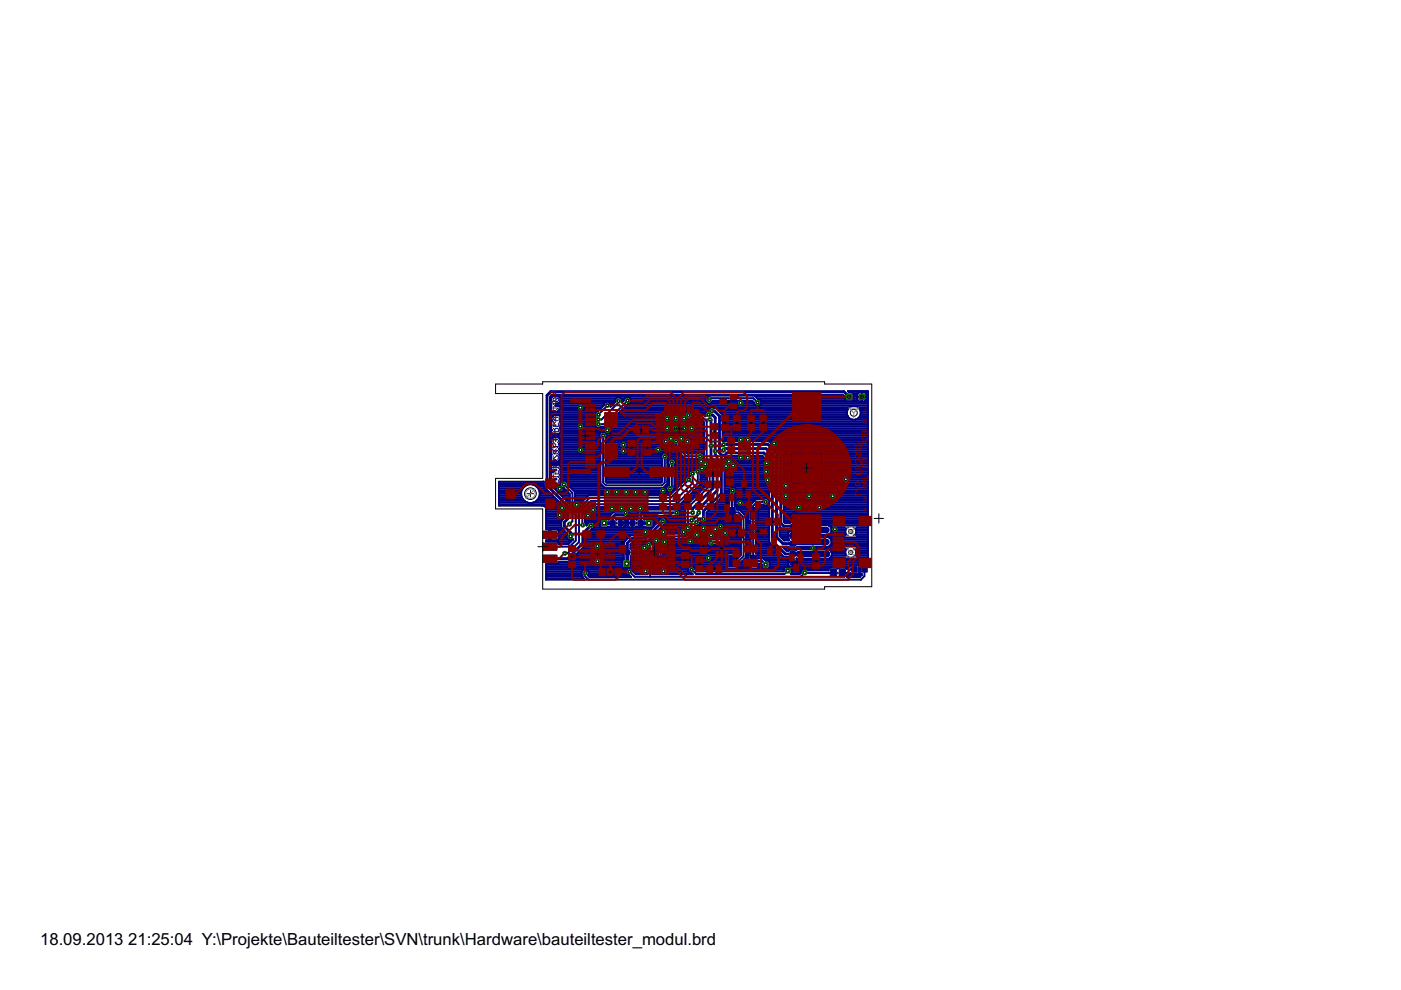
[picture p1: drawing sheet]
<svg xmlns="http://www.w3.org/2000/svg" width="297mm" height="210mm" viewBox="0 0 297 210" stroke-linecap="round" stroke-linejoin="round" font-family="sans-serif">
<defs><g id="words">
<g font-size="4">
<text x="8.5" y="200.4">18.09.2013</text>
<text x="27.2" y="200.4">21:25:04 Y:\Projekte\Bauteiltester\SVN\trunk\Hardware\bauteiltester_modul.brd</text>
</g>
</g></defs>
<g fill="#000" stroke="#000" stroke-width=".21">
<path d="M127.9 111.1l.4-.4zM127.9 110.7l.4 .4zM130.5 110.9h.5zM130.7 110.7v.5zM132.7 119.7l.3-.4zM132.7 119.3l.3 .4zM133.6 117.1h.5zM133.9 116.9v.5zM134.7 110.9h.5zM135 110.7v.5zM137.4 111.1l.4-.4zM137.4 110.7l.4 .4z"/>
<path d="M138.6 118.4h.7zM139 118.1v.6zM156.8 114.5l1.3-1.2zM156.8 113.3l1.3 1.2zM167.8 114.4h.5zM167.8 118.3h.5zM168 114.2v.5zM168 118v.6zM168.3 110.7h.5zM168.5 110.5v.5zM173.6 114.9h1.9zM174.5 114v1.8z"/>
<path d="M177.4 121.5h.5zM177.6 121.3v.5zM182 120.7h.5zM182.2 120.5v.5z"/>
</g>
<g fill="#000080" stroke="#000080" stroke-width=".21">
<path d="M117.3 102.4h1.1z"/>
<path d="M118.4 101.7v.7z"/>
<path d="M117.8 102.1v.3z"/>
<path d="M117.3 100.9v.4z"/>
<path d="M117.3 101.1h1.1z"/>
<path d="M118.4 100.9v.4z"/>
<path d="M117.3 100.5h1.1z"/>
<path d="M118.4 99.8v.7z"/>
<path d="M117.8 100.1v.4z"/>
<path d="M117.3 99v.3z"/>
<path d="M117.3 99.1h1.1z"/>
<path d="M118.4 99v.3z"/>
<path d="M117.3 96.6v.8z"/>
<path d="M118 96.6l-.7 .8z"/>
<path d="M118 96.6h.2z"/>
<path d="M118.2 96.6l.2 .2z"/>
<path d="M118.4 96.8v.4z"/>
<path d="M118.4 97.2l-.2 .2z"/>
<path d="M117.5 96.2h.7z"/>
<path d="M118.2 96.2l.2-.2z"/>
<path d="M118.4 95.7v.3z"/>
<path d="M118.2 95.5l.2 .2z"/>
<path d="M117.5 95.5h.7z"/>
<path d="M117.3 95.7l.2-.2z"/>
<path d="M117.3 95.7v.3z"/>
<path d="M117.3 96l.2 .2z"/>
<path d="M118.2 95.5l-.7 .7z"/>
<path d="M118 95l.4-.3z"/>
<path d="M117.3 94.7h1.1z"/>
<path d="M117.3 94.3v.7z"/>
<path d="M118.2 93.9l.2-.2z"/>
<path d="M118.4 93.3v.4z"/>
<path d="M118.2 93.2l.2 .1z"/>
<path d="M118 93.2h.2z"/>
<path d="M118 93.2l-.2 .1z"/>
<path d="M117.8 93.3v.2z"/>
<path d="M117.6 93.2l.2 .1z"/>
<path d="M117.5 93.2h.1z"/>
<path d="M117.3 93.3l.2-.1z"/>
<path d="M117.3 93.3v.4z"/>
<path d="M117.3 93.7l.2 .2z"/>
<path d="M117.3 91.5h1.1z"/>
<path d="M118.4 91v.5z"/>
<path d="M118.2 90.8l.2 .2z"/>
<path d="M117.8 90.8h.4z"/>
<path d="M117.8 90.8l-.2 .2z"/>
<path d="M117.6 91v.5z"/>
<path d="M117.3 90.8l.3 .4z"/>
<path d="M118.4 89.6v.8z"/>
<path d="M117.3 90.4h1.1z"/>
<path d="M117.3 89.6v.8z"/>
<path d="M117.8 90v.4z"/>
<path d="M117.6 89.2h.8z"/>
<path d="M117.3 88.8l.3 .4z"/>
<path d="M117.3 88.8l.3-.3z"/>
<path d="M117.6 88.5h.8z"/>
<path d="M118 86.9l.4-.4z"/>
<path d="M117.3 86.5h1.1z"/>
<path d="M117.3 86.1v.8z"/>
<path d="M117.3 85.7h.2z"/>
<path d="M117.5 85.5v.2z"/>
<path d="M117.3 85.5h.2z"/>
<path d="M117.3 85.5v.2z"/>
<path d="M117.5 85.1h.7z"/>
<path d="M118.2 85.1l.2-.2z"/>
<path d="M118.4 84.6v.3z"/>
<path d="M118.2 84.4l.2 .2z"/>
<path d="M117.5 84.4h.7z"/>
<path d="M117.3 84.6l.2-.2z"/>
<path d="M117.3 84.6v.3z"/>
<path d="M117.3 84.9l.2 .2z"/>
<path d="M117.5 85.1l.7-.7z"/>
</g>
<g fill="#000080" stroke="#000080" stroke-width=".21">
<path d="M159 107.6h1.4v2.5h-1.4z"/>
<path d="M154.5 107.6h1.4v2.5h-1.4z"/>
<path d="M159 117.7h1.4v2.5h-1.4z"/>
<path d="M154.5 117.7h1.4v2.5h-1.4z"/>
<path d="M115.1 117.7h3v1.5h-3z"/>
<path d="M115.1 115.2h3v1.4h-3z"/>
<path d="M115.1 112.6h3v1.5h-3z"/>
<path d="M135.3 110.4h1.1v1h-1.1z"/>
<path d="M133.6 110.4h1.1v1h-1.1z"/>
<path d="M129.3 110.4h1.2v1h-1.2z"/>
<path d="M131.1 110.4h1.1v1h-1.1z"/>
<path d="M132.5 116.6h1.1v1h-1.1z"/>
<path d="M134.2 116.6h1.1v1h-1.1z"/>
<path d="M170.6 111.9h3.5v1h-3.5z"/>
<path d="M170.6 114.4h3.5v1h-3.5z"/>
<path d="M170.6 116.9h3.5v1.1h-3.5z"/>
<path d="M168 111h1v1.1h-1z"/>
<path d="M168 109.3h1v1.1h-1z"/>
<path d="M167.5 114.7h1.1v1.1h-1.1z"/>
<path d="M167.5 113h1.1v1.1h-1.1z"/>
<path d="M167.5 116.9h1.1v1.1h-1.1z"/>
<path d="M167.5 118.6h1.1v1.1h-1.1z"/>
<path d="M182.7 120.1h1.2v1.2h-1.2z"/>
<path d="M180.6 120.1h1.2v1.2h-1.2z"/>
<path d="M176 120.8h1.3v1.4h-1.3z"/>
<path d="M177.9 120.8h1.3v1.4h-1.3z"/>
<path d="M139.4 117.9h1.4v1h-1.4z"/>
<path d="M137.2 116.9h1.4v1.1h-1.4z"/>
<path d="M137.2 118.9h1.4v1h-1.4z"/>
</g>
<g fill="#000080" stroke="#000080" stroke-width=".42">
<path d="M180.4 119.8h1.5z"/>
<path d="M180.2 120l.2-.2z"/>
<path d="M180.2 120v.1z"/>
<path d="M180.1 120.1h.1z"/>
<path d="M180.1 120.1l-.3 .4z"/>
<path d="M179.8 120.5l-.2 .2z"/>
<path d="M179.4 120.4l.2 .2z"/>
<path d="M177.8 120.4h1.6z"/>
<path d="M177.8 120.4l-.2 .2z"/>
<path d="M177.5 120.4l.1 .2z"/>
<path d="M175.9 120.4h1.6z"/>
<path d="M175.9 120.4l-.2 .2z"/>
<path d="M175.7 120.6v.3z"/>
<path d="M171.3 120.9h4.4z"/>
<path d="M171 120.6l.3 .3z"/>
<path d="M170.3 120.6h.7z"/>
<path d="M169.8 121.1l.5-.5z"/>
<path d="M169.8 121.1v.3z"/>
<path d="M169.8 121.4l-.3 .4z"/>
<path d="M167.7 121.8h1.8z"/>
<path d="M167.8 121.6l-.1 .2z"/>
<path d="M167.8 120.4v1.2z"/>
<path d="M167.6 120.2l.2 .2z"/>
<path d="M166.4 120.2h1.2z"/>
<path d="M166.4 120.2l-.2 .2z"/>
<path d="M166.2 120.4v.6z"/>
<path d="M166.2 121l-.1 .2z"/>
<path d="M147.9 121.2h18.2z"/>
<path d="M147.4 120.7l.5 .5z"/>
<path d="M147.3 120.4l.1 .2z"/>
<path d="M147.1 120.2l.2 .2z"/>
<path d="M146.8 120.1l.3 .1z"/>
<path d="M146.5 120.1h.3z"/>
<path d="M146.2 120.2l.3-.1z"/>
<path d="M146.2 120.2l-.2 .2z"/>
<path d="M146 120.4l-.1 .2z"/>
<path d="M145.9 120.6v.4z"/>
<path d="M145.9 121l.1 .2z"/>
<path d="M146 121.2l.2 .3z"/>
<path d="M146.2 121.5l.3 .1z"/>
<path d="M146.5 121.6h.2z"/>
<path d="M146.7 121.6l.2 .2z"/>
<path d="M138.4 121.8h8.5z"/>
<path d="M138.4 120.2v1.6z"/>
<path d="M138.4 120.2h.3z"/>
<path d="M138.7 120.2l.2-.2z"/>
<path d="M138.9 118.7v1.3z"/>
<path d="M138.7 118.5l.2 .2z"/>
<path d="M137 118.5h1.7z"/>
<path d="M136.8 118.7l.2-.2z"/>
<path d="M136.8 118.7v1.3z"/>
<path d="M136.8 120l.2 .2z"/>
<path d="M137 120.2h.3z"/>
<path d="M137.3 120.2v1.6z"/>
<path d="M134.8 121.8h2.5z"/>
<path d="M134.2 121.2l.6 .6z"/>
<path d="M134.2 121.1v.1z"/>
<path d="M134.1 120.8l.1 .3z"/>
<path d="M133.9 120.6l.2 .2z"/>
<path d="M133.6 120.5l.3 .1z"/>
<path d="M133.3 120.5h.3z"/>
<path d="M133 120.6l.3-.1z"/>
<path d="M132.8 120.8l.2-.2z"/>
<path d="M132.8 120.8l-.1 .3z"/>
<path d="M132.7 121.1v.2z"/>
<path d="M132.7 121.3l.1 .3z"/>
<path d="M132.8 121.6l.2 .3z"/>
<path d="M133 121.9l.3 .1z"/>
<path d="M133.4 122l.4 .3z"/>
<path d="M125 122.3h8.8z"/>
<path d="M124.7 122l.3 .3z"/>
<path d="M124.8 121.7l-.1 .2z"/>
<path d="M124.8 121.3v.4z"/>
<path d="M124.7 121.1l.1 .2z"/>
<path d="M124.5 120.9l.2 .2z"/>
<path d="M124.2 120.8l.3 .1z"/>
<path d="M123.9 120.8h.3z"/>
<path d="M123.6 120.9l.3-.1z"/>
<path d="M123.6 120.9l-.2 .2z"/>
<path d="M123.4 121.1l-.1 .2z"/>
<path d="M123.3 121.3v.4z"/>
<path d="M123.3 121.7l.1 .2z"/>
<path d="M123.4 121.9l.1 .1z"/>
<path d="M123.5 122v.4z"/>
<path d="M123.5 122.4l.3 .4z"/>
<path d="M123.8 122.8l.2 .1z"/>
<path d="M115.8 122.9h8.2z"/>
<path d="M115.8 119.5v3.4z"/>
<path d="M115.8 119.5h2.4z"/>
<path d="M118.2 119.5l.2-.2z"/>
<path d="M118.4 119.1v.2z"/>
<path d="M118.4 119.1h1.8z"/>
<path d="M120.2 119.1h.3z"/>
<path d="M120.5 119.1l.2-.1z"/>
<path d="M120.7 119l3.2-3.2z"/>
<path d="M123.9 115.8l.2-.2z"/>
<path d="M124.2 115.3l-.1 .3z"/>
<path d="M124.2 113.4v1.9z"/>
<path d="M125.4 112.2l-1.2 1.2z"/>
<path d="M125.4 112.2h.2z"/>
<path d="M125.6 112.2l.4-.5z"/>
<path d="M126 111.1v.6z"/>
<path d="M125.6 110.7l.4 .4z"/>
<path d="M124.9 110.7h.7z"/>
<path d="M124.9 110.7l-.4 .4z"/>
<path d="M124.5 111.1v.1z"/>
<path d="M124.5 111.2l-.2 .2z"/>
<path d="M124.3 111.2v.2z"/>
<path d="M124.2 110.9l.1 .3z"/>
<path d="M124 110.7l.2 .2z"/>
<path d="M124 109.2v1.5z"/>
<path d="M124 109.2l1.7-1.7z"/>
<path d="M125.7 107.5h17.5z"/>
<path d="M143.2 107.5h.5z"/>
<path d="M148.2 103l-4.5 4.5z"/>
<path d="M148.2 103l.3-.3z"/>
<path d="M148.5 100.5v2.2z"/>
<path d="M148.5 100.5h.1z"/>
<path d="M148.7 100.2l-.1 .3z"/>
<path d="M148.7 99.9v.3z"/>
<path d="M148.6 99.6l.1 .3z"/>
<path d="M148.4 99.4l.2 .2z"/>
<path d="M148.1 99.3l.3 .1z"/>
<path d="M147.8 99.3h.3z"/>
<path d="M147.5 99.4l.3-.1z"/>
<path d="M147.5 99.4l-.2 .2z"/>
<path d="M147.3 99.6l-.1 .2z"/>
<path d="M147 99.7l.2 .1z"/>
<path d="M146.7 99.7h.3z"/>
<path d="M146.4 99.8l.3-.1z"/>
<path d="M146.4 99.8l-.2 .2z"/>
<path d="M146.2 100l-.1 .3z"/>
<path d="M146.1 100.3v.3z"/>
<path d="M146.1 100.6l.1 .3z"/>
<path d="M146.2 100.9h.1z"/>
<path d="M145.9 101h.3z"/>
<path d="M145.6 101.1l.3-.1z"/>
<path d="M145.6 101.1l-.2 .2z"/>
<path d="M145.4 101.3l-.1 .3z"/>
<path d="M142 105l3.3-3.3z"/>
<path d="M125.3 105h16.7z"/>
<path d="M124.8 105h.5z"/>
<path d="M124.8 105l-2.9 2.9z"/>
<path d="M121.9 104.3v3.6z"/>
<path d="M121.6 104l.3 .3z"/>
<path d="M120.4 102.7l1.2 1.3z"/>
<path d="M120.4 102.6v.1z"/>
<path d="M120.2 102.3l.2 .3z"/>
<path d="M120 102l.2 .3z"/>
<path d="M119.7 101.9l.3 .1z"/>
<path d="M119.4 101.9h.3z"/>
<path d="M119.1 102l.3-.1z"/>
<path d="M118.9 102.3l.2-.3z"/>
<path d="M118.9 102.3l-.1 .1z"/>
<path d="M118.8 101.5v.9z"/>
<path d="M118.8 100.7v.8z"/>
<path d="M118.8 99.6v1.1z"/>
<path d="M118.8 98.8v.7z"/>
<path d="M118.6 98.5l.2 .3z"/>
<path d="M118.2 98.5h.4z"/>
<path d="M118 98.7l.2-.2z"/>
<path d="M117.6 98.7h.4z"/>
<path d="M117.5 98.5l.1 .2z"/>
<path d="M117.1 98.5h.4z"/>
<path d="M117.1 98.5l-.3 .3z"/>
<path d="M116.8 98.8v.2z"/>
<path d="M116.8 99v.3z"/>
<path d="M116.8 99.3v.2z"/>
<path d="M116.8 99.5l.3 .3z"/>
<path d="M117.1 99.8h.4z"/>
<path d="M117.6 99.6l-.1 .2z"/>
<path d="M117.6 99.6h.3z"/>
<path d="M117.6 99.7h.3z"/>
<path d="M117.6 99.7l-.2 .2z"/>
<path d="M117.1 100.1h.3z"/>
<path d="M117.1 100.1l-.3 .2z"/>
<path d="M116.8 100.3v.4z"/>
<path d="M116.8 100.7v.2z"/>
<path d="M116.8 100.9v.4z"/>
<path d="M116.8 101.3v.2z"/>
<path d="M116.8 101.5l.3 .2z"/>
<path d="M117.1 101.7h.4z"/>
<path d="M117.6 101.5l-.1 .2z"/>
<path d="M117.6 101.5h.3z"/>
<path d="M117.6 101.6h.3z"/>
<path d="M117.6 101.6l-.2 .3z"/>
<path d="M117.1 102h.3z"/>
<path d="M117.1 102l-.3 .3z"/>
<path d="M116.8 102.3v.3z"/>
<path d="M116.8 102.6l.3 .3z"/>
<path d="M117.1 102.9h.5z"/>
<path d="M117.6 102.9h.4z"/>
<path d="M118 102.9h.2z"/>
<path d="M118.2 102.9h.4z"/>
<path d="M118.6 102.9l.1-.2z"/>
<path d="M118.7 102.7v.2z"/>
<path d="M118.7 102.9l.2 .3z"/>
<path d="M118.9 103.2l.2 .2z"/>
<path d="M119.1 103.4l.3 .1z"/>
<path d="M119.4 103.5h.2z"/>
<path d="M119.6 103.5l1.2 1.3z"/>
<path d="M120.8 104.8v2z"/>
<path d="M116.6 102.7l4.2 4.1z"/>
<path d="M116.6 84.1v18.6z"/>
<path d="M117 83.7l-.4 .4z"/>
<path d="M117 83.7h61.6z"/>
<path d="M178.6 83.7l.5 .5z"/>
<path d="M179.1 84.2v.6z"/>
<path d="M179.1 84.8l.2 .2z"/>
<path d="M179.3 85h1.4z"/>
<path d="M180.7 85l.2-.2z"/>
<path d="M180.9 83.4v1.4z"/>
<path d="M180.7 83.2l.2 .2z"/>
<path d="M180 83.2h.7z"/>
<path d="M179.8 82.9l.2 .3z"/>
<path d="M179.8 82.9h4.2z"/>
<path d="M184 82.9v36.9z"/>
<path d="M182.5 119.8h1.5z"/>
<path d="M182.3 120l.2-.2z"/>
<path d="M182.3 120v1.5z"/>
<path d="M182.3 121.5l.2 .2z"/>
<path d="M182.5 121.7h.2z"/>
<path d="M182.7 121.7v.2z"/>
<path d="M182.3 122.3l.4-.4z"/>
<path d="M179.6 122.3h2.7z"/>
<path d="M179.6 122.1v.2z"/>
<path d="M179.6 122.1h.1z"/>
<path d="M179.7 122.1l.6-.6z"/>
<path d="M180.3 121.5l.1 .2z"/>
<path d="M180.4 121.7h1.5z"/>
<path d="M181.9 121.7l.2-.2z"/>
<path d="M182.1 120v1.5z"/>
<path d="M181.9 119.8l.2 .2z"/>
<path d="M149.2 96.4v.6z"/>
<path d="M148.8 96l.4 .4z"/>
<path d="M148.1 96h.7z"/>
<path d="M148.1 96l-.2 .2z"/>
<path d="M145.8 96.2h2.1z"/>
<path d="M143.9 94.3l1.9 1.9z"/>
<path d="M143.9 94.1v.2z"/>
<path d="M143.9 94.1h.1z"/>
<path d="M144.1 93.8l-.1 .3z"/>
<path d="M144.1 93.5v.3z"/>
<path d="M144 93.2l.1 .3z"/>
<path d="M143.8 93l.2 .2z"/>
<path d="M143.5 92.9l.3 .1z"/>
<path d="M143.2 92.9h.3z"/>
<path d="M142.9 93l.3-.1z"/>
<path d="M142.9 93l-.2 .2z"/>
<path d="M142.7 93.2l-.1 .3z"/>
<path d="M142.6 93.5v.3z"/>
<path d="M142.6 93.8l.1 .3z"/>
<path d="M142.7 94.1h.1z"/>
<path d="M142.8 94.1v.2z"/>
<path d="M142.8 94.3v.5z"/>
<path d="M142.8 94.8l2.2 2.2z"/>
<path d="M145 97l.3 .3z"/>
<path d="M145.3 97.3h2.6z"/>
<path d="M147.9 97.3l.2 .2z"/>
<path d="M148.1 97.5h.7z"/>
<path d="M148.8 97.5l.4-.5z"/>
<path d="M128.6 92.2v.3z"/>
<path d="M128.5 91.9l.1 .3z"/>
<path d="M128.3 91.7l.2 .2z"/>
<path d="M128 91.6l.3 .1z"/>
<path d="M127.7 91.6h.3z"/>
<path d="M127.4 91.7l.3-.1z"/>
<path d="M127.4 91.7l-.2 .2z"/>
<path d="M127.2 91.9l-.1 .3z"/>
<path d="M127.1 92.2v.3z"/>
<path d="M127.1 92.5l.1 .3z"/>
<path d="M127.2 92.8h.1z"/>
<path d="M127.3 92.8v9.3z"/>
<path d="M127.3 102.1v.5z"/>
<path d="M127.3 102.6l.6 .5z"/>
<path d="M127.9 103.1l.3 .4z"/>
<path d="M128.2 103.5h11.9z"/>
<path d="M140.1 103.5h.5z"/>
<path d="M141.5 102.6l-.9 .9z"/>
<path d="M141.5 102.1v.5z"/>
<path d="M141.5 97.3v4.8z"/>
<path d="M141.5 97.3h.1z"/>
<path d="M141.7 97l-.1 .3z"/>
<path d="M141.7 96.7v.3z"/>
<path d="M141.6 96.4l.1 .3z"/>
<path d="M141.4 96.2l.2 .2z"/>
<path d="M141.1 96.1l.3 .1z"/>
<path d="M140.8 96.1h.3z"/>
<path d="M140.5 96.2l.3-.1z"/>
<path d="M140.5 96.2l-.2 .2z"/>
<path d="M140.3 96.4l-.1 .3z"/>
<path d="M140.2 96.7v.3z"/>
<path d="M140.2 97l.1 .3z"/>
<path d="M140.3 97.3h.1z"/>
<path d="M140.4 97.3v4.8z"/>
<path d="M140.1 102.4l.3-.3z"/>
<path d="M128.7 102.4h11.4z"/>
<path d="M128.4 102.1l.3 .3z"/>
<path d="M128.4 92.8v9.3z"/>
<path d="M128.5 92.8h-.1z"/>
<path d="M128.6 92.5l-.1 .3z"/>
<path d="M182.7 83.2v.9z"/>
<path d="M182.1 83.2h.6z"/>
<path d="M182 83.2h.1z"/>
<path d="M181.9 83.2l-.1 .1z"/>
<path d="M181.8 83.4v.1z"/>
<path d="M181.8 83.5v.6z"/>
<path d="M181.8 84.1h.9z"/>
<path d="M181.8 84.1v.7z"/>
<path d="M181.8 84.8v.1z"/>
<path d="M182 85.1h.1z"/>
<path d="M182.1 85.1h.6z"/>
<path d="M182.7 84.1v1z"/>
<path d="M182.7 85.1h.6z"/>
<path d="M183.3 85.1h.1z"/>
<path d="M183.4 85.1l.1-.1z"/>
<path d="M183.7 84.8l-.1 .1z"/>
<path d="M183.7 84.1v.7z"/>
<path d="M182.7 84.1h1z"/>
<path d="M183.7 83.5v.6z"/>
<path d="M183.7 83.4v.1z"/>
<path d="M183.4 83.2h.1z"/>
<path d="M183.3 83.2h.1z"/>
<path d="M182.7 83.2h.6z"/>
<path d="M134.7 116.2v.9z"/>
<path d="M134.1 116.2h.6z"/>
<path d="M133.9 116.3l.1-.1z"/>
<path d="M133.7 116.2l.1 .2z"/>
<path d="M133.7 115.4v.8z"/>
<path d="M134.3 114.8l-.6 .6z"/>
<path d="M134.3 114.8h2.5z"/>
<path d="M136.8 114.8h.3z"/>
<path d="M137.1 114.8l.2-.1z"/>
<path d="M140.7 111.3l-3.4 3.4z"/>
<path d="M140.7 111.3l.3-.1z"/>
<path d="M141.2 110.9l-.2 .3z"/>
<path d="M141.3 110.7l-.1 .2z"/>
<path d="M141.3 110.4v.3z"/>
<path d="M141.2 110.1l.1 .3z"/>
<path d="M141 109.9l.2 .2z"/>
<path d="M140.7 109.7l.3 .2z"/>
<path d="M140.4 109.7h.3z"/>
<path d="M140.1 109.9l.3-.2z"/>
<path d="M140.1 109.9l-.2 .2z"/>
<path d="M139.9 110.1l-.1 .2z"/>
<path d="M139.8 110.3l-3.1 3.2z"/>
<path d="M134.2 113.5h2.5z"/>
<path d="M133.9 113.5h.3z"/>
<path d="M133.7 113.6l.2-.1z"/>
<path d="M132.4 114.8l1.3-1.2z"/>
<path d="M132.4 114.8l-.1 .2z"/>
<path d="M132.3 115v.3z"/>
<path d="M132.3 115.3v.9z"/>
<path d="M132.3 116.2l-.2 .3z"/>
<path d="M132.1 116.5v1.3z"/>
<path d="M132.1 117.8l.1 .1z"/>
<path d="M132.2 117.9v.7z"/>
<path d="M132.1 118.6l-.1 .2z"/>
<path d="M132 118.8v1.4z"/>
<path d="M132 120.2l.1 .2z"/>
<path d="M132.1 120.4h1.5z"/>
<path d="M133.8 120.2l-.2 .2z"/>
<path d="M133.8 119.5v.7z"/>
<path d="M133.8 117.9v1.6z"/>
<path d="M133.9 117.9l.1 .1z"/>
<path d="M134.1 118h.6z"/>
<path d="M134.7 117.2v.8z"/>
<path d="M134.7 118h.6z"/>
<path d="M135.3 118h.1z"/>
<path d="M135.4 118l.1-.1z"/>
<path d="M135.7 117.7l-.1 .1z"/>
<path d="M135.7 117.2v.5z"/>
<path d="M134.7 117.2h1z"/>
<path d="M134.7 117.1h1z"/>
<path d="M135.7 116.6v.5z"/>
<path d="M135.6 116.5l.1 .1z"/>
<path d="M135.6 116.4v.1z"/>
<path d="M135.4 116.2l.1 .1z"/>
<path d="M135.3 116.2h.1z"/>
<path d="M134.7 116.2h.6z"/>
<path d="M117.8 87.3h.4z"/>
<path d="M118.2 87.3l.4-.3z"/>
<path d="M118.6 87l.2-.3z"/>
<path d="M118.8 86.3v.4z"/>
<path d="M118.6 86.1l.2 .2z"/>
<path d="M117.7 86.1h.9z"/>
<path d="M117.7 86.1l.2-.2z"/>
<path d="M117.9 85.7v.2z"/>
<path d="M117.9 85.6v.1z"/>
<path d="M117.9 85.6h.3z"/>
<path d="M118.2 85.6h.2z"/>
<path d="M118.4 85.6l.2-.2z"/>
<path d="M118.6 85.4l.2-.3z"/>
<path d="M118.8 84.9v.2z"/>
<path d="M118.8 84.8v.1z"/>
<path d="M118.8 84.4v.4z"/>
<path d="M118.6 84.2l.2 .2z"/>
<path d="M118.4 84l.2 .2z"/>
<path d="M118 83.9h.4z"/>
<path d="M117.6 83.9h.4z"/>
<path d="M117.5 83.9h.1z"/>
<path d="M117.3 83.9h.2z"/>
<path d="M117.3 83.9l-.3 .3z"/>
<path d="M116.8 84.4l.2-.2z"/>
<path d="M116.8 84.4v.2z"/>
<path d="M116.8 84.6v.2z"/>
<path d="M116.8 84.8v.3z"/>
<path d="M116.8 85.1l.1 .1z"/>
<path d="M116.9 85.2l-.1 .1z"/>
<path d="M116.8 85.3v.6z"/>
<path d="M116.8 86v1.1z"/>
<path d="M116.8 87.1l.3 .2z"/>
<path d="M117.1 87.3h.4z"/>
<path d="M117.5 87.3l.1-.2z"/>
<path d="M117.6 87.1l.2 .2z"/>
<path d="M116.8 91.4v.3z"/>
<path d="M116.8 91.7l.3 .3z"/>
<path d="M117.1 92h.4z"/>
<path d="M117.5 92h.3z"/>
<path d="M117.8 92h.4z"/>
<path d="M118.2 92h.4z"/>
<path d="M118.6 92l.2-.3z"/>
<path d="M118.8 91.2v.5z"/>
<path d="M118.8 90.8v.4z"/>
<path d="M118.7 90.7l.1 .1z"/>
<path d="M118.7 90.7l.1-.1z"/>
<path d="M118.8 90.2v.4z"/>
<path d="M118.8 89.5v.7z"/>
<path d="M118.8 89v.4z"/>
<path d="M118.6 88.8l.2 .2z"/>
<path d="M118.6 88.8l.2-.1z"/>
<path d="M118.8 88.3v.4z"/>
<path d="M118.6 88l.2 .3z"/>
<path d="M117.5 88h1.1z"/>
<path d="M117.5 88l-.3 .3z"/>
<path d="M117.2 88.3l-.1 .1z"/>
<path d="M117.1 88.4l-.3 .3z"/>
<path d="M116.8 88.7v.3z"/>
<path d="M116.8 89l.3 .2z"/>
<path d="M117.1 89.2l-.3 .3z"/>
<path d="M116.8 89.5v1.1z"/>
<path d="M116.8 90.6v.4z"/>
<path d="M116.8 91l.2 .2z"/>
<path d="M117 91.2l-.2 .2z"/>
<path d="M116.8 96.5v.7z"/>
<path d="M116.8 97.2v.4z"/>
<path d="M116.8 97.6l.3 .2z"/>
<path d="M117.1 97.8h.4z"/>
<path d="M117.5 97.8l.3-.2z"/>
<path d="M117.8 97.6l.2 .2z"/>
<path d="M118 97.8h.4z"/>
<path d="M118.6 97.6l-.2 .2z"/>
<path d="M118.6 97.6l.2-.2z"/>
<path d="M118.8 97.2v.2z"/>
<path d="M118.8 97v.2z"/>
<path d="M118.8 96.6v.4z"/>
<path d="M118.6 96.4l.2 .2z"/>
<path d="M118.6 96.4l.2-.2z"/>
<path d="M118.8 96.1v.1z"/>
<path d="M118.8 95.8v.3z"/>
<path d="M118.8 95.5v.3z"/>
<path d="M118.6 95.3l.2 .2z"/>
<path d="M118.5 95.2l.1 .1z"/>
<path d="M118.6 95.1l.2-.2z"/>
<path d="M118.8 94.5v.4z"/>
<path d="M118.6 94.2l.2 .3z"/>
<path d="M118.5 94.2l.1-.1z"/>
<path d="M118.6 94.1l.2-.2z"/>
<path d="M118.8 93.7v.2z"/>
<path d="M118.8 93.5v.2z"/>
<path d="M118.8 93.2v.3z"/>
<path d="M118.6 93l.2 .2z"/>
<path d="M118.4 92.7l.2 .3z"/>
<path d="M118.2 92.7h.2z"/>
<path d="M117.8 92.7h.4z"/>
<path d="M117.6 92.7h.2z"/>
<path d="M117.5 92.7h.1z"/>
<path d="M117.3 92.7h.2z"/>
<path d="M117.3 92.7l-.3 .3z"/>
<path d="M116.8 93.1l.2-.1z"/>
<path d="M116.8 93.2v.1z"/>
<path d="M116.8 93.3v.2z"/>
<path d="M116.8 93.5v.4z"/>
<path d="M116.8 93.9l.2 .1z"/>
<path d="M117 94l-.2 .1z"/>
<path d="M116.8 94.1v1.1z"/>
<path d="M116.8 95.2l.2 .2z"/>
<path d="M117 95.4l-.2 .1z"/>
<path d="M116.8 95.5v.2z"/>
<path d="M116.8 95.7v.1z"/>
<path d="M116.8 95.8v.4z"/>
<path d="M116.8 96.2l.2 .2z"/>
<path d="M117 96.4l-.2 .1z"/>
<path d="M182.5 87.2v.6z"/>
<path d="M182.3 86.7l.2 .5z"/>
<path d="M181.8 86.3l.5 .4z"/>
<path d="M181.3 86.1l.5 .2z"/>
<path d="M180.7 86.1h.6z"/>
<path d="M180.2 86.3l.5-.2z"/>
<path d="M180.2 86.3l-.4 .4z"/>
<path d="M179.8 86.7l-.2 .5z"/>
<path d="M179.6 87.2v.6z"/>
<path d="M179.6 87.8l.2 .5z"/>
<path d="M179.8 88.3l.4 .5z"/>
<path d="M180.2 88.8l.5 .2z"/>
<path d="M180.7 89h.6z"/>
<path d="M181.3 89l.5-.2z"/>
<path d="M181.8 88.8l.5-.5z"/>
<path d="M182.5 87.8l-.2 .5z"/>
<path d="M181.5 112.5v.4z"/>
<path d="M181.4 112.1l.1 .4z"/>
<path d="M181 111.7l.4 .4z"/>
<path d="M180.6 111.5l.4 .2z"/>
<path d="M180.1 111.5h.5z"/>
<path d="M179.7 111.7l.4-.2z"/>
<path d="M179.4 112.1l.3-.4z"/>
<path d="M179.4 112.1l-.2 .4z"/>
<path d="M179.2 112.5v.4z"/>
<path d="M179.2 112.9l.2 .5z"/>
<path d="M179.4 113.4l.3 .3z"/>
<path d="M179.7 113.7l.4 .2z"/>
<path d="M180.1 113.9h.5z"/>
<path d="M180.6 113.9l.4-.2z"/>
<path d="M181.4 113.4l-.4 .3z"/>
<path d="M181.5 112.9l-.1 .5z"/>
<path d="M181.5 116.9v.4z"/>
<path d="M181.4 116.5l.1 .4z"/>
<path d="M181 116.1l.4 .4z"/>
<path d="M180.6 116l.4 .1z"/>
<path d="M180.1 116h.5z"/>
<path d="M179.7 116.1l.4-.1z"/>
<path d="M179.7 116.1l-.3 .4z"/>
<path d="M179.4 116.5l-.2 .4z"/>
<path d="M179.2 116.9v.4z"/>
<path d="M179.2 117.3l.2 .5z"/>
<path d="M179.4 117.8l.3 .3z"/>
<path d="M179.7 118.1l.4 .2z"/>
<path d="M180.1 118.3h.5z"/>
<path d="M180.6 118.3l.4-.2z"/>
<path d="M181 118.1l.4-.3z"/>
<path d="M181.5 117.3l-.1 .5z"/>
<path d="M156.3 109.2v1.1z"/>
<path d="M156.3 109.2l.8 .7z"/>
<path d="M157.1 109.9v7.8z"/>
<path d="M157.1 117.7l-.7 .7z"/>
<path d="M156.3 117.6v.8z"/>
<path d="M156 117.3l.3 .3z"/>
<path d="M154.3 117.3h1.7z"/>
<path d="M154.3 117.3l-.2 .3z"/>
<path d="M154.1 117.6v2.8z"/>
<path d="M154.1 120.4l.2 .2z"/>
<path d="M154.3 120.6h1.7z"/>
<path d="M156 120.6l.3-.2z"/>
<path d="M156.3 119.5v.9z"/>
<path d="M156.3 119.5h.5z"/>
<path d="M156.8 119.5l.3-.3z"/>
<path d="M157.1 119.2l1.1-1.1z"/>
<path d="M158.2 117.7v.4z"/>
<path d="M158.2 109.5v8.2z"/>
<path d="M157.9 109.2l.3 .3z"/>
<path d="M157.1 108.4l.8 .8z"/>
<path d="M156.8 108.1l.3 .3z"/>
<path d="M156.3 108.1h.5z"/>
<path d="M156.3 107.5v.6z"/>
<path d="M156 107.3l.3 .2z"/>
<path d="M155.7 107.3h.3z"/>
<path d="M155.7 104.7v2.6z"/>
<path d="M155.8 104.7l.2-.2z"/>
<path d="M156.1 104.2l-.1 .3z"/>
<path d="M156.1 103.9v.3z"/>
<path d="M156 103.6l.1 .3z"/>
<path d="M155.8 103.4l.2 .2z"/>
<path d="M155.5 103.3l.3 .1z"/>
<path d="M155.2 103.3h.3z"/>
<path d="M154.9 103.4l.3-.1z"/>
<path d="M154.9 103.4l-.2 .2z"/>
<path d="M154.7 103.6l-.1 .3z"/>
<path d="M154.6 103.9v.3z"/>
<path d="M154.6 104.2v.1z"/>
<path d="M154.6 104.4v2.9z"/>
<path d="M154.3 107.3h.3z"/>
<path d="M154.1 107.5l.2-.2z"/>
<path d="M154.1 107.5v2.8z"/>
<path d="M154.1 110.3l.2 .2z"/>
<path d="M154.3 110.5h1.7z"/>
<path d="M156 110.5l.3-.2z"/>
<path d="M134 111v.8z"/>
<path d="M134.2 111v.8z"/>
<path d="M134.2 111.8h.5z"/>
<path d="M134.7 111.8h.1z"/>
<path d="M135 111.7h-.1z"/>
<path d="M135 111.7l.1 .1z"/>
<path d="M135.1 111.8h1.4z"/>
<path d="M136.5 111.8l.1-.1z"/>
<path d="M136.6 111.7h.2z"/>
<path d="M136.8 111.7l.1 .1z"/>
<path d="M136.9 111.8h1.4z"/>
<path d="M138.3 111.8l.2-.2z"/>
<path d="M138.5 110.2v1.4z"/>
<path d="M138.3 110l.2 .2z"/>
<path d="M136.9 110h1.4z"/>
<path d="M136.8 110.2l.1-.2z"/>
<path d="M136.6 110.2h.2z"/>
<path d="M136.5 110.1l.1 .1z"/>
<path d="M136.5 109.4v.7z"/>
<path d="M136.5 109.4h6.6z"/>
<path d="M143.1 109.4l.2 .1z"/>
<path d="M143.3 109.5h.3z"/>
<path d="M143.6 109.5l.3-.1z"/>
<path d="M144.1 109.2l-.2 .2z"/>
<path d="M144.2 108.9l-.1 .3z"/>
<path d="M144.2 108.6v.3z"/>
<path d="M144.1 108.3l.1 .3z"/>
<path d="M143.9 108.1l.2 .2z"/>
<path d="M143.6 107.9l.3 .2z"/>
<path d="M143.3 107.9h.3z"/>
<path d="M143.1 108.1l.2-.2z"/>
<path d="M136 108.1h7.1z"/>
<path d="M135.8 108.2l.2-.1z"/>
<path d="M135.8 108.2l-.2 .2z"/>
<path d="M135.6 108.4l-.1 .1z"/>
<path d="M135.5 108.5l-.2 .1z"/>
<path d="M135.3 108.6l-.1 .3z"/>
<path d="M135.2 108.9v1.2z"/>
<path d="M135 110.2l.1-.1z"/>
<path d="M134.9 110.1l.1 .1z"/>
<path d="M134.7 110h.1z"/>
<path d="M134.2 110h.5z"/>
<path d="M134.2 110v.9z"/>
<path d="M134 110v.9z"/>
<path d="M133.5 110h.5z"/>
<path d="M133.4 110h.1z"/>
<path d="M133.2 110.2l.1-.1z"/>
<path d="M133.2 110.3l-.1 .1z"/>
<path d="M133.1 110.4v.5z"/>
<path d="M133.1 110.9h.9z"/>
<path d="M133.1 111h.9z"/>
<path d="M133.1 111v.5z"/>
<path d="M133.1 111.5l.1 .1z"/>
<path d="M133.2 111.7h.1z"/>
<path d="M133.4 111.8h.1z"/>
<path d="M133.5 111.8h.5z"/>
<path d="M131.7 110v.9z"/>
<path d="M131.6 110v.9z"/>
<path d="M131 110h.6z"/>
<path d="M130.9 110h.1z"/>
<path d="M130.7 110.2l.1-.1z"/>
<path d="M130.6 110.1l.1 .1z"/>
<path d="M130.6 109.9v.2z"/>
<path d="M130.6 109.9l.1-.1z"/>
<path d="M130.7 109.8h1.4z"/>
<path d="M132.1 109.8h.3z"/>
<path d="M132.4 109.8l.2-.1z"/>
<path d="M132.8 109.5l-.2 .2z"/>
<path d="M132.8 109.5l.3-.1z"/>
<path d="M133.3 109.2l-.2 .2z"/>
<path d="M133.4 108.9l-.1 .3z"/>
<path d="M133.4 108.6v.3z"/>
<path d="M133.3 108.3l.1 .3z"/>
<path d="M133.1 108.1l.2 .2z"/>
<path d="M132.8 107.9l.3 .2z"/>
<path d="M132.5 107.9h.3z"/>
<path d="M132.2 108.1l.3-.2z"/>
<path d="M132 108.3l.2-.2z"/>
<path d="M132 108.3l-.1 .2z"/>
<path d="M130.3 108.5h1.6z"/>
<path d="M130.1 108.6l.2-.1z"/>
<path d="M129.9 108.7l.2-.1z"/>
<path d="M129.9 108.7l-.6 .6z"/>
<path d="M129.3 109.3l-.1 .2z"/>
<path d="M129.2 109.5v.3z"/>
<path d="M129.2 109.8v.3z"/>
<path d="M129.1 110.2l.1-.1z"/>
<path d="M128.9 110.2h.2z"/>
<path d="M128.8 110l.1 .2z"/>
<path d="M127.4 110h1.4z"/>
<path d="M127.2 110.2l.2-.2z"/>
<path d="M127.2 110.2v1.4z"/>
<path d="M127.2 111.6l.2 .2z"/>
<path d="M127.4 111.8h1.4z"/>
<path d="M128.8 111.8l.1-.1z"/>
<path d="M128.9 111.7h.2z"/>
<path d="M129.1 111.7l.1 .1z"/>
<path d="M129.2 111.8h1.4z"/>
<path d="M130.6 111.8l.1-.1z"/>
<path d="M130.7 111.7h.1z"/>
<path d="M130.9 111.8h.1z"/>
<path d="M131 111.8h.6z"/>
<path d="M131.6 111v.8z"/>
<path d="M131.7 111v.8z"/>
<path d="M131.7 111.8h.5z"/>
<path d="M132.2 111.8h.1z"/>
<path d="M132.5 111.7h-.1z"/>
<path d="M132.6 111.5l-.1 .1z"/>
<path d="M132.6 111v.5z"/>
<path d="M131.7 111h.9z"/>
<path d="M131.7 110.9h.9z"/>
<path d="M132.6 110.4v.5z"/>
<path d="M132.5 110.3l.1 .1z"/>
<path d="M132.4 110.1l.1 .1z"/>
<path d="M132.2 110h.1z"/>
<path d="M131.7 110h.5z"/>
<path d="M140.6 117.6h.3z"/>
<path d="M140.6 114.6v3z"/>
<path d="M140.6 114.6l.4-.3z"/>
<path d="M141 114.3h4.1z"/>
<path d="M145.1 114.3h.5z"/>
<path d="M147.4 112.4l-1.8 1.9z"/>
<path d="M147.4 112v.4z"/>
<path d="M147.4 111.5v.5z"/>
<path d="M147.3 111.4l.1 .1z"/>
<path d="M147.3 111.4l.2 .1z"/>
<path d="M147.5 111.5h.3z"/>
<path d="M147.8 111.5l.3-.1z"/>
<path d="M148.1 111.4l.2-.3z"/>
<path d="M148.4 110.9l-.1 .2z"/>
<path d="M148.4 110.9l.2-.2z"/>
<path d="M148.6 110.7h.2z"/>
<path d="M148.8 110.7l.2 .1z"/>
<path d="M149 110.8h.3z"/>
<path d="M149.3 110.8l.3-.1z"/>
<path d="M149.6 110.7l.2-.3z"/>
<path d="M149.9 110.2l-.1 .2z"/>
<path d="M149.9 109.9v.3z"/>
<path d="M149.8 109.6l.1 .3z"/>
<path d="M149.8 108.7v.9z"/>
<path d="M149.8 108.7l3.5-3.5z"/>
<path d="M153.3 105.2l.2-.2z"/>
<path d="M153.6 104.8l-.1 .2z"/>
<path d="M153.6 97.2v7.6z"/>
<path d="M153.6 97.2h.2z"/>
<path d="M153.8 97.2l.2-.1z"/>
<path d="M154 97.1l.2-.2z"/>
<path d="M154.4 96.7l-.2 .2z"/>
<path d="M154.4 96.7h7.3z"/>
<path d="M161.7 96.7l1.4 1.4z"/>
<path d="M163.1 98.1v8.1z"/>
<path d="M163 106l.1 .2z"/>
<path d="M162.8 105.8l.2 .2z"/>
<path d="M162.5 105.7l.3 .1z"/>
<path d="M162.2 105.7h.3z"/>
<path d="M161.9 105.8l.3-.1z"/>
<path d="M161.9 105.8l-.1 .1z"/>
<path d="M160.3 105.9h1.5z"/>
<path d="M160.3 105.9l-.3 .3z"/>
<path d="M160 106.2l-.9 .8z"/>
<path d="M159.1 107v.3z"/>
<path d="M158.8 107.3h.3z"/>
<path d="M158.6 107.5l.2-.2z"/>
<path d="M158.6 107.5v2.8z"/>
<path d="M158.6 110.3l.2 .2z"/>
<path d="M158.8 110.5h.3z"/>
<path d="M159.1 110.5v6.8z"/>
<path d="M158.8 117.3h.3z"/>
<path d="M158.8 117.3l-.2 .3z"/>
<path d="M158.6 117.6v2.8z"/>
<path d="M158.6 120.4l.2 .2z"/>
<path d="M158.8 120.6h1.7z"/>
<path d="M160.5 120.6l.2-.2z"/>
<path d="M160.7 119.5v.9z"/>
<path d="M160.7 119.5h.7z"/>
<path d="M161.4 119.5l.1 .2z"/>
<path d="M161.5 119.7v.6z"/>
<path d="M161.5 120.3l.2 .2z"/>
<path d="M161.7 120.5h1.2z"/>
<path d="M162.9 120.5l.3-.2z"/>
<path d="M163.2 119.1v1.2z"/>
<path d="M162.9 118.9l.3 .2z"/>
<path d="M162.3 118.9h.6z"/>
<path d="M161.8 118.4l.5 .5z"/>
<path d="M161.4 118.4h.4z"/>
<path d="M160.7 118.4h.7z"/>
<path d="M160.7 117.6v.8z"/>
<path d="M160.5 117.3l.2 .3z"/>
<path d="M160.3 117.3h.2z"/>
<path d="M160.3 110.5v6.8z"/>
<path d="M160.3 110.5h.2z"/>
<path d="M160.5 110.5l.2-.2z"/>
<path d="M160.7 107.5v2.8z"/>
<path d="M160.5 107.3l.2 .2z"/>
<path d="M160.8 107l-.3 .3z"/>
<path d="M160.8 107h1z"/>
<path d="M161.8 107l.1 .1z"/>
<path d="M161.9 107.1l.3 .1z"/>
<path d="M162.2 107.2h.3z"/>
<path d="M162.5 107.2l.3-.1z"/>
<path d="M162.8 107.1l.2-.3z"/>
<path d="M163.1 106.6l-.1 .2z"/>
<path d="M163.1 106.6v8.3z"/>
<path d="M163.1 114.9l.1 .2z"/>
<path d="M163.2 115.1l.2 .2z"/>
<path d="M163.4 115.3l2.7 2.7z"/>
<path d="M166.1 118l.2 .1z"/>
<path d="M166.3 118.1h.3z"/>
<path d="M166.6 118.1h.6z"/>
<path d="M167.2 118.2l.1 .1z"/>
<path d="M167.2 118.4l-.1 .2z"/>
<path d="M167.1 118.6v.5z"/>
<path d="M167.1 119.1h.9z"/>
<path d="M167.1 119.2h.9z"/>
<path d="M167.1 119.2v.6z"/>
<path d="M167.1 119.8l.1 .1z"/>
<path d="M167.3 120l.1 .1z"/>
<path d="M167.5 120.1h.5z"/>
<path d="M168 119.2v.9z"/>
<path d="M168.1 119.2v.9z"/>
<path d="M168.1 120.1h.5z"/>
<path d="M168.6 120.1h.1z"/>
<path d="M168.8 120h.1z"/>
<path d="M168.9 119.8v.1z"/>
<path d="M168.9 119.2v.6z"/>
<path d="M168.1 119.2h.8z"/>
<path d="M168.1 119.1h.8z"/>
<path d="M168.9 118.6v.5z"/>
<path d="M168.9 118.4v.2z"/>
<path d="M168.9 118.4l.3 .1z"/>
<path d="M169.2 118.5h6.1z"/>
<path d="M175.3 118.5h.2z"/>
<path d="M175.5 118.5l.2-.1z"/>
<path d="M175.7 118.4h.2z"/>
<path d="M176 118.2l-.1 .2z"/>
<path d="M176 118.2l.2-.1z"/>
<path d="M176.3 117.9l-.1 .2z"/>
<path d="M176.4 117.7l-.1 .2z"/>
<path d="M176.4 117.5v.2z"/>
<path d="M176.4 117.2v.3z"/>
<path d="M176.3 117.1l.1 .1z"/>
<path d="M176.2 116.9l.1 .2z"/>
<path d="M176.1 116.7l.1 .2z"/>
<path d="M175.9 116.6l.2 .1z"/>
<path d="M175.7 116.5l.2 .1z"/>
<path d="M175.5 116.4l.2 .1z"/>
<path d="M175.3 116.4h.2z"/>
<path d="M172.1 116.4h3.2z"/>
<path d="M169.2 116.4h2.9z"/>
<path d="M168.8 116.6l.4-.2z"/>
<path d="M167.4 116.6h1.3z"/>
<path d="M167.2 116.8l.2-.2z"/>
<path d="M166.8 116.8h.4z"/>
<path d="M165.9 115.9l.9 .9z"/>
<path d="M165.9 115.9h1.2z"/>
<path d="M167.2 116l.2 .2z"/>
<path d="M167.4 116.2h.8z"/>
<path d="M168.3 116.2h.3z"/>
<path d="M168.7 116.1l.2-.1z"/>
<path d="M169 116l.2-.1z"/>
<path d="M169.2 115.9l.1 .1z"/>
<path d="M169.3 116h2.8z"/>
<path d="M172.1 116h3.4z"/>
<path d="M175.5 116l.3-.2z"/>
<path d="M176.1 115.5l-.3 .3z"/>
<path d="M176.3 115.1l-.2 .4z"/>
<path d="M176.3 114.7v.4z"/>
<path d="M176.1 114.3l.2 .4z"/>
<path d="M175.8 114l.3 .3z"/>
<path d="M175.5 113.9l.3 .1z"/>
<path d="M172.1 113.9h3.4z"/>
<path d="M169.3 113.9h2.8z"/>
<path d="M168.9 114l.4-.1z"/>
<path d="M168.9 113.6v.4z"/>
<path d="M168.1 113.6h.8z"/>
<path d="M168.1 113.5h.8z"/>
<path d="M168.9 113v.5z"/>
<path d="M168.9 112.9v.1z"/>
<path d="M168.9 112.8v.1z"/>
<path d="M168.6 112.6h.1z"/>
<path d="M168.1 112.6h.5z"/>
<path d="M168.1 112.6v.9z"/>
<path d="M168 112.6v.9z"/>
<path d="M167.5 112.6h.5z"/>
<path d="M167.3 112.7l.1-.1z"/>
<path d="M167.2 112.8v.1z"/>
<path d="M167.2 112.9l-.1 .1z"/>
<path d="M167.1 113v.5z"/>
<path d="M167.1 113.5h.9z"/>
<path d="M167.1 113.6h.9z"/>
<path d="M167.1 113.6v.6z"/>
<path d="M167.1 114.2l.1 .1z"/>
<path d="M166.3 114.6h.8z"/>
<path d="M165.3 113.6l1 1z"/>
<path d="M165.3 111.6v2z"/>
<path d="M165.3 111.6l.3 .3z"/>
<path d="M165.6 111.9l.2 .2z"/>
<path d="M165.8 112.1l.3 .1z"/>
<path d="M166.1 112.2h1.4z"/>
<path d="M167.5 112.3l.3 .1z"/>
<path d="M167.9 112.5h.7z"/>
<path d="M168.6 112.5l.2 .1z"/>
<path d="M168.8 112.6l.2 .4z"/>
<path d="M169 113l.3 .3z"/>
<path d="M169.3 113.3l.4 .1z"/>
<path d="M169.7 113.4h2.4z"/>
<path d="M172.1 113.4h3.4z"/>
<path d="M175.5 113.4l.3-.1z"/>
<path d="M175.8 113.3l.3-.3z"/>
<path d="M176.3 112.6l-.2 .4z"/>
<path d="M176.3 112.2v.4z"/>
<path d="M176.1 111.8l.2 .4z"/>
<path d="M175.8 111.5l.3 .3z"/>
<path d="M175.5 111.3l.3 .2z"/>
<path d="M172.1 111.3h3.4z"/>
<path d="M169.9 111.3h2.2z"/>
<path d="M169.5 110.9l.4 .4z"/>
<path d="M169.4 110.8l.1 .1z"/>
<path d="M169.4 110.5v.1z"/>
<path d="M169.4 109.9v.6z"/>
<path d="M168.6 109.9h.8z"/>
<path d="M168.6 109.8h.8z"/>
<path d="M169.4 109.3v.5z"/>
<path d="M169.4 109.2v.1z"/>
<path d="M169.2 108.9l.1 .1z"/>
<path d="M169.1 108.9h.1z"/>
<path d="M168.6 108.9h.5z"/>
<path d="M168.6 108.9v.9z"/>
<path d="M168.5 108.9v.9z"/>
<path d="M168 108.9h.5z"/>
<path d="M167.9 108.9h.1z"/>
<path d="M167.8 109l-.1 .1z"/>
<path d="M167.7 109.2l-.1 .1z"/>
<path d="M167.6 109.3v.5z"/>
<path d="M167.6 109.8h.9z"/>
<path d="M167.6 109.9h.9z"/>
<path d="M167.6 109.9v.6z"/>
<path d="M167.6 110.5l.1 .1z"/>
<path d="M167.6 110.7h.1z"/>
<path d="M167.5 110.8l-.1 .1z"/>
<path d="M166.5 110.9h.9z"/>
<path d="M166.2 110.6l.3 .3z"/>
<path d="M166.2 97v13.6z"/>
<path d="M166.2 96.8v.2z"/>
<path d="M166.1 96.6l.1 .2z"/>
<path d="M163.4 93.9l2.7 2.7z"/>
<path d="M163.2 93.7l.2 .2z"/>
<path d="M163 93.6l.2 .1z"/>
<path d="M153.8 93.6h9.2z"/>
<path d="M153.6 93.5l.2 .1z"/>
<path d="M153.3 93.5h.3z"/>
<path d="M153.2 88.1v5.4z"/>
<path d="M153.1 87.9l.1 .2z"/>
<path d="M152.9 87.7l.2 .2z"/>
<path d="M152 86.8l.9 .9z"/>
<path d="M151.8 86.6l.2 .2z"/>
<path d="M151.6 86.5l.2 .1z"/>
<path d="M151.3 86.5h.3z"/>
<path d="M151.1 86.4l.2 .1z"/>
<path d="M150.8 86.4h.3z"/>
<path d="M150.5 86.5l.3-.1z"/>
<path d="M150.5 86.5l-.2 .2z"/>
<path d="M150.3 86.7l-.1 .3z"/>
<path d="M150.2 87v.2z"/>
<path d="M149.8 87.3l.3-.1z"/>
<path d="M149.6 87.5l.2-.2z"/>
<path d="M149.6 87.5l-.1 .3z"/>
<path d="M149.5 87.8v.3z"/>
<path d="M149.5 88.1l.1 .2z"/>
<path d="M149.1 87.8l.5 .5z"/>
<path d="M148.8 87.5l.3 .3z"/>
<path d="M146.5 87.5h2.3z"/>
<path d="M146.4 87.4l.1 .1z"/>
<path d="M146.1 87.3l.3 .1z"/>
<path d="M145.8 87.3h.3z"/>
<path d="M145.5 87.4l.3-.1z"/>
<path d="M145.5 87.4l-.2 .2z"/>
<path d="M145.3 87.6l-.1 .3z"/>
<path d="M145.2 87.9v.3z"/>
<path d="M145.2 88.2l.1 .3z"/>
<path d="M145.3 88.5l.2 .2z"/>
<path d="M145.5 88.7l.3 .1z"/>
<path d="M145.8 88.8h.3z"/>
<path d="M146.1 88.8l.3-.1z"/>
<path d="M146.4 88.7l.1-.1z"/>
<path d="M146.5 88.6h1.8z"/>
<path d="M148.3 88.6l1 1z"/>
<path d="M149.3 89.6v8.1z"/>
<path d="M149.3 97.7l.3 .3z"/>
<path d="M149.6 98l.3 .3z"/>
<path d="M149.9 98.3v4.5z"/>
<path d="M145.3 107.4l4.6-4.6z"/>
<path d="M145.3 107.4v.4z"/>
<path d="M145.3 107.8v2.7z"/>
<path d="M145.3 110.5v.5z"/>
<path d="M145.3 111l1 1z"/>
<path d="M146.3 112l-1.2 1.2z"/>
<path d="M141 113.2h4.1z"/>
<path d="M140.5 113.2h.5z"/>
<path d="M140.5 113.2l-.7 .7z"/>
<path d="M139.5 114.2l.3-.3z"/>
<path d="M139.5 114.2v3.4z"/>
<path d="M139.2 117.6h.3z"/>
<path d="M139 117.8l.2-.2z"/>
<path d="M139 117.8v1.3z"/>
<path d="M139 119.1l.2 .2z"/>
<path d="M139.2 119.3h1.7z"/>
<path d="M141.1 119.1l-.2 .2z"/>
<path d="M141.1 117.8v1.3z"/>
<path d="M140.9 117.6l.2 .2z"/>
<path d="M138.4 116.6h.3z"/>
<path d="M138.4 116v.6z"/>
<path d="M138.4 115.6v.4z"/>
<path d="M138.3 115.5l.1 .1z"/>
<path d="M138.3 115.4v.1z"/>
<path d="M138.2 115.1l.1 .3z"/>
<path d="M138 114.9l.2 .2z"/>
<path d="M137.7 114.7l.3 .2z"/>
<path d="M137.4 114.7h.3z"/>
<path d="M137.1 114.9l.3-.2z"/>
<path d="M136.9 115.1l.2-.2z"/>
<path d="M136.9 115.1l-.1 .3z"/>
<path d="M136.8 115.4v.3z"/>
<path d="M136.8 115.7l.1 .3z"/>
<path d="M136.9 116l.2 .2z"/>
<path d="M137.1 116.2h.2z"/>
<path d="M137.3 116.2v.4z"/>
<path d="M137 116.6h.3z"/>
<path d="M137 116.6l-.2 .2z"/>
<path d="M136.8 116.8v1.3z"/>
<path d="M136.8 118.1l.2 .2z"/>
<path d="M137 118.3h1.7z"/>
<path d="M138.9 118.1l-.2 .2z"/>
<path d="M138.9 116.8v1.3z"/>
<path d="M138.7 116.6l.2 .2z"/>
<path d="M126.2 89.5l-.1 .3z"/>
<path d="M126.1 89.8v.3z"/>
<path d="M126.1 90.1l.1 .3z"/>
<path d="M126.2 90.4l.2 .2z"/>
<path d="M126.4 90.6l.3 .1z"/>
<path d="M126.7 90.7h.3z"/>
<path d="M127 90.7l.3-.1z"/>
<path d="M127.3 90.6l.1-.1z"/>
<path d="M127.4 90.5h.4z"/>
<path d="M127.8 90.5h.5z"/>
<path d="M128.3 90.5l4.8-4.8z"/>
<path d="M133.2 85.7l.3-.1z"/>
<path d="M133.5 85.6l.2-.2z"/>
<path d="M133.8 85.1l-.1 .3z"/>
<path d="M133.8 84.8v.3z"/>
<path d="M133.7 84.5l.1 .3z"/>
<path d="M133.5 84.3l.2 .2z"/>
<path d="M133.2 84.2l.3 .1z"/>
<path d="M132.9 84.2h.3z"/>
<path d="M132.6 84.3l.3-.1z"/>
<path d="M132.6 84.3l-.2 .2z"/>
<path d="M132.4 84.5l-.1 .3z"/>
<path d="M132.3 84.9l-.5 .5z"/>
<path d="M131.9 85.2l-.1 .2z"/>
<path d="M131.9 84.9v.3z"/>
<path d="M131.8 84.6l.1 .3z"/>
<path d="M131.6 84.4l.2 .2z"/>
<path d="M131.3 84.3l.3 .1z"/>
<path d="M131 84.3h.3z"/>
<path d="M130.7 84.4l.3-.1z"/>
<path d="M130.7 84.4l-.2 .2z"/>
<path d="M130.5 84.6l-.1 .3z"/>
<path d="M130.4 84.9v.3z"/>
<path d="M130.4 85.3l-1 1z"/>
<path d="M129.5 86.1l-.1 .2z"/>
<path d="M129.5 85.8v.3z"/>
<path d="M129.4 85.5l.1 .3z"/>
<path d="M129.2 85.3l.2 .2z"/>
<path d="M128.9 85.2l.3 .1z"/>
<path d="M128.6 85.2h.3z"/>
<path d="M128.3 85.3l.3-.1z"/>
<path d="M128.3 85.3l-.2 .2z"/>
<path d="M128.1 85.5l-.1 .3z"/>
<path d="M128 85.8v.2z"/>
<path d="M128 86l-1.2 1.2z"/>
<path d="M126.7 87.2h.1z"/>
<path d="M126.4 87.3l.3-.1z"/>
<path d="M126.4 87.3l-.2 .2z"/>
<path d="M126.2 87.5l-.1 .3z"/>
<path d="M126.1 87.8v.3z"/>
<path d="M126.1 88.1l.1 .3z"/>
<path d="M126.2 88.5l-.1 .3z"/>
<path d="M126.1 88.8v.3z"/>
<path d="M126.1 89.1l.1 .3z"/>
<path d="M149.9 84.2l.3-.1z"/>
<path d="M149.9 84.2l-.2 .2z"/>
<path d="M149.7 84.4l-.1 .3z"/>
<path d="M149.6 84.7v.3z"/>
<path d="M149.6 85l.1 .3z"/>
<path d="M149.7 85.3l.2 .2z"/>
<path d="M149.9 85.5l.3 .1z"/>
<path d="M150.2 85.6h.3z"/>
<path d="M150.5 85.6l.3-.1z"/>
<path d="M150.8 85.5l.2-.2z"/>
<path d="M151.1 85l-.1 .3z"/>
<path d="M151.1 85h8.4z"/>
<path d="M159.5 85l.4 .4z"/>
<path d="M159.9 85.4v.1z"/>
<path d="M159.9 85.5l.1 .3z"/>
<path d="M160 85.8l.2 .2z"/>
<path d="M160.2 86l.3 .1z"/>
<path d="M160.5 86.1h.3z"/>
<path d="M160.8 86.1l.3-.1z"/>
<path d="M161.1 86l.2-.2z"/>
<path d="M161.4 85.5l-.1 .3z"/>
<path d="M161.4 85.2v.3z"/>
<path d="M161.3 84.9l.1 .3z"/>
<path d="M161.1 84.7l.2 .2z"/>
<path d="M160.8 84.6l.3 .1z"/>
<path d="M160 83.9l.7 .7z"/>
<path d="M159.5 83.9h.5z"/>
<path d="M150.5 83.9h9z"/>
<path d="M150.3 84.1l.2-.2z"/>
<path d="M143 103v.5z"/>
<path d="M143 98.5v4.5z"/>
<path d="M143 98.5l.2-.2z"/>
<path d="M143.2 97.7v.6z"/>
<path d="M142.8 97.3l.4 .4z"/>
<path d="M142.1 97.3h.7z"/>
<path d="M142.1 97.3l-.4 .4z"/>
<path d="M141.7 97.7v.6z"/>
<path d="M141.7 98.3l.2 .2z"/>
<path d="M141.9 98.5v4.4z"/>
<path d="M141.6 103l.3-.1z"/>
<path d="M141.6 103l-.2 .2z"/>
<path d="M141.4 103.2l-.1 .3z"/>
<path d="M141.3 103.5v.3z"/>
<path d="M141.3 103.8l.1 .3z"/>
<path d="M141.4 104.1l.2 .2z"/>
<path d="M141.6 104.3l.3 .1z"/>
<path d="M141.9 104.4h.3z"/>
<path d="M142.2 104.4l.3-.1z"/>
<path d="M142.5 104.3l.2-.2z"/>
<path d="M142.8 103.8l-.1 .3z"/>
<path d="M142.8 103.7v.1z"/>
<path d="M142.8 103.7l.2-.2z"/>
<path d="M151.6 115.5h.5z"/>
<path d="M152.1 115.5l.9-.9z"/>
<path d="M153 114.6l.3-.4z"/>
<path d="M153.3 112.1v2.1z"/>
<path d="M153.5 111.8l-.1 .2z"/>
<path d="M153.5 111.5v.3z"/>
<path d="M153.4 111.2l.1 .3z"/>
<path d="M153.2 111l.2 .2z"/>
<path d="M152.9 110.8l.3 .2z"/>
<path d="M152.6 110.8h.3z"/>
<path d="M152.3 111l.3-.2z"/>
<path d="M152.3 111l-.2 .2z"/>
<path d="M152.1 111.2l-.1 .3z"/>
<path d="M152 111.5v.3z"/>
<path d="M152 111.8l.1 .2z"/>
<path d="M152.1 112l.1 .1z"/>
<path d="M152.2 112.1v1.7z"/>
<path d="M152.2 113.8l-.6 .6z"/>
<path d="M150.7 114.4h.9z"/>
<path d="M150.3 114.5l.3-.1z"/>
<path d="M150.1 114.7l.2-.2z"/>
<path d="M150.1 114.7l-.1 .3z"/>
<path d="M150 115v.3z"/>
<path d="M150 115.3l.1 .2z"/>
<path d="M150.1 115.5l.2 .3z"/>
<path d="M150.3 115.8l.3 .1z"/>
<path d="M150.6 115.9h.3z"/>
<path d="M150.9 115.9l.3-.1z"/>
<path d="M151.4 115.5l-.2 .3z"/>
<path d="M151.4 115.5h.2z"/>
<path d="M119.7 107.6v2.1z"/>
<path d="M119.7 109.7l-.6 .6z"/>
<path d="M119.1 110.3l-.1 .3z"/>
<path d="M119 110.6v.2z"/>
<path d="M119 110.8v.9z"/>
<path d="M119 111.7l.1 .3z"/>
<path d="M119.1 112l.2 .2z"/>
<path d="M119.3 112.2l1 1z"/>
<path d="M120.2 113.4l.1-.2z"/>
<path d="M120.2 113.4v.6z"/>
<path d="M120.2 114l.4 .5z"/>
<path d="M120.6 114.5h.7z"/>
<path d="M121.3 114.5l.2-.2z"/>
<path d="M121.5 114.4l-1 1z"/>
<path d="M118.4 115.4h2.1z"/>
<path d="M118.4 115v.4z"/>
<path d="M118.2 114.8l.2 .2z"/>
<path d="M115.8 114.8h2.4z"/>
<path d="M115.8 114.5v.3z"/>
<path d="M115.8 114.5h.6z"/>
<path d="M116.4 113.5v1z"/>
<path d="M116.4 113.5h.3z"/>
<path d="M116.7 113.5v1z"/>
<path d="M116.7 114.5h1.4z"/>
<path d="M118.1 114.5h.1z"/>
<path d="M118.2 114.5l.1-.1z"/>
<path d="M118.5 114.2l-.1 .1z"/>
<path d="M118.5 113.5v.7z"/>
<path d="M116.7 113.5h1.8z"/>
<path d="M116.7 113.2v.3z"/>
<path d="M116.7 113.2h1.8z"/>
<path d="M118.5 112.6v.6z"/>
<path d="M118.4 112.5l.1 .1z"/>
<path d="M118.2 112.2l.1 .1z"/>
<path d="M118.1 112.2h.1z"/>
<path d="M116.7 112.2h1.4z"/>
<path d="M116.7 112.2v1z"/>
<path d="M116.4 113.2h.3z"/>
<path d="M116.4 112.2v1z"/>
<path d="M115.8 112.2h.6z"/>
<path d="M115.8 107.8v4.4z"/>
<path d="M115.7 107.5l.1 .3z"/>
<path d="M115.5 107.3l.2 .2z"/>
<path d="M115.2 107.2l.3 .1z"/>
<path d="M114.9 107.2h.3z"/>
<path d="M105.8 107.2h9.1z"/>
<path d="M105.8 102.1v5.1z"/>
<path d="M105.8 102.1h9.4z"/>
<path d="M115.3 102.1v1z"/>
<path d="M115.3 103.1l.1 .2z"/>
<path d="M115.4 103.3l.2 .2z"/>
<path d="M115.6 103.5l4.1 4.1z"/>
<path d="M114.4 104.3v.8z"/>
<path d="M114.1 103.6l.3 .7z"/>
<path d="M113.6 103l.5 .6z"/>
<path d="M112.9 102.7l.7 .3z"/>
<path d="M112.1 102.7h.8z"/>
<path d="M111.4 103l.7-.3z"/>
<path d="M111.4 103l-.6 .6z"/>
<path d="M110.8 103.6l-.3 .7z"/>
<path d="M110.5 104.3v.8z"/>
<path d="M110.5 105.1l.3 .7z"/>
<path d="M110.8 105.8l.6 .5z"/>
<path d="M111.4 106.3l.7 .3z"/>
<path d="M112.1 106.6h.8z"/>
<path d="M112.9 106.6l.7-.3z"/>
<path d="M114.1 105.8l-.5 .5z"/>
<path d="M114.4 105.1l-.3 .7z"/>
<path d="M115.8 122.7h7.9z"/>
<path d="M115.8 122.3h7.7z"/>
<path d="M124.9 122.3h8.8z"/>
<path d="M179.6 122.3h2.8z"/>
<path d="M115.8 121.9h7.6z"/>
<path d="M124.7 121.9h8.5z"/>
<path d="M179.9 121.9h2.8z"/>
<path d="M115.8 121.5h7.5z"/>
<path d="M124.8 121.5h8z"/>
<path d="M134.6 121.5h2.7z"/>
<path d="M138.4 121.5h8z"/>
<path d="M167.8 121.5h1.9z"/>
<path d="M182.1 121.5h.3z"/>
<path d="M115.8 121.2h7.6z"/>
<path d="M124.7 121.2h8z"/>
<path d="M134.2 121.2h3.1z"/>
<path d="M138.4 121.2h7.6z"/>
<path d="M167.8 121.2h2z"/>
<path d="M182.1 121.2h.2z"/>
<path d="M115.8 120.8h8z"/>
<path d="M124.3 120.8h8.5z"/>
<path d="M134.1 120.8h3.2z"/>
<path d="M138.4 120.8h7.5z"/>
<path d="M147.5 120.8h18.7z"/>
<path d="M167.8 120.8h2.3z"/>
<path d="M171.2 120.8h4.5z"/>
<path d="M182.1 120.8h.2z"/>
<path d="M115.8 120.4h16.3z"/>
<path d="M133.6 120.4h3.7z"/>
<path d="M138.4 120.4h7.6z"/>
<path d="M147.3 120.4h6.9z"/>
<path d="M156.2 120.4h2.5z"/>
<path d="M160.7 120.4h.9z"/>
<path d="M163 120.4h3.2z"/>
<path d="M167.8 120.4h8.1z"/>
<path d="M177.5 120.4h.3z"/>
<path d="M179.4 120.4h.4z"/>
<path d="M182.1 120.4h.2z"/>
<path d="M115.8 120h16.2z"/>
<path d="M133.8 120h3z"/>
<path d="M138.9 120h15.2z"/>
<path d="M156.3 120h2.3z"/>
<path d="M160.7 120h.8z"/>
<path d="M163.2 120h4.1z"/>
<path d="M168.8 120h11.4z"/>
<path d="M182.1 120h.2z"/>
<path d="M115.8 119.7h16.2z"/>
<path d="M133.8 119.7h3z"/>
<path d="M138.9 119.7h15.2z"/>
<path d="M156.3 119.7h2.3z"/>
<path d="M160.7 119.7h.8z"/>
<path d="M163.2 119.7h3.9z"/>
<path d="M168.9 119.7h15.1z"/>
<path d="M118.4 119.3h13.6z"/>
<path d="M133.8 119.3h3z"/>
<path d="M138.9 119.3h15.2z"/>
<path d="M157.1 119.3h1.5z"/>
<path d="M163.2 119.3h3.9z"/>
<path d="M168.9 119.3h15.1z"/>
<path d="M120.8 118.9h11.2z"/>
<path d="M133.8 118.9h3z"/>
<path d="M141.1 118.9h13z"/>
<path d="M157.4 118.9h1.2z"/>
<path d="M162.9 118.9h4.2z"/>
<path d="M168.9 118.9h15.1z"/>
<path d="M121.2 118.5h11z"/>
<path d="M133.8 118.5h3.2z"/>
<path d="M138.7 118.5h.3z"/>
<path d="M141.1 118.5h13z"/>
<path d="M157.8 118.5h.8z"/>
<path d="M162 118.5h5.1z"/>
<path d="M168.9 118.5h15.1z"/>
<path d="M121.5 118.2h10.7z"/>
<path d="M133.8 118.2h3.1z"/>
<path d="M138.9 118.2h.1z"/>
<path d="M141.1 118.2h13z"/>
<path d="M156.3 118.2h.3z"/>
<path d="M158.2 118.2h.4z"/>
<path d="M160.7 118.2h6.5z"/>
<path d="M176.1 118.2h3.8z"/>
<path d="M180.8 118.2h3.2z"/>
<path d="M121.9 117.8h10.2z"/>
<path d="M135.6 117.8h1.2z"/>
<path d="M141.1 117.8h13z"/>
<path d="M156.3 117.8h.7z"/>
<path d="M158.2 117.8h.4z"/>
<path d="M160.7 117.8h5.2z"/>
<path d="M176.3 117.8h3.1z"/>
<path d="M181.3 117.8h2.7z"/>
<path d="M122.3 117.4h9.8z"/>
<path d="M135.7 117.4h1.1z"/>
<path d="M138.9 117.4h.6z"/>
<path d="M140.6 117.4h13.7z"/>
<path d="M156.1 117.4h1z"/>
<path d="M158.2 117.4h.6z"/>
<path d="M160.6 117.4h4.9z"/>
<path d="M176.4 117.4h2.8z"/>
<path d="M181.5 117.4h2.5z"/>
<path d="M122.7 117.1h9.4z"/>
<path d="M135.7 117.1h1.1z"/>
<path d="M138.9 117.1h.6z"/>
<path d="M140.6 117.1h16.5z"/>
<path d="M158.2 117.1h.9z"/>
<path d="M160.3 117.1h4.8z"/>
<path d="M176.3 117.1h2.9z"/>
<path d="M181.5 117.1h2.5z"/>
<path d="M123 116.7h9.1z"/>
<path d="M135.7 116.7h1.2z"/>
<path d="M138.8 116.7h.7z"/>
<path d="M140.6 116.7h16.5z"/>
<path d="M158.2 116.7h.9z"/>
<path d="M160.3 116.7h4.5z"/>
<path d="M166.6 116.7h.7z"/>
<path d="M176 116.7h3.3z"/>
<path d="M181.4 116.7h2.6z"/>
<path d="M123.4 116.3h8.9z"/>
<path d="M133.7 116.3h.2z"/>
<path d="M135.5 116.3h1.8z"/>
<path d="M138.4 116.3h1.1z"/>
<path d="M140.6 116.3h16.5z"/>
<path d="M158.2 116.3h.9z"/>
<path d="M160.3 116.3h4.1z"/>
<path d="M166.2 116.3h13.4z"/>
<path d="M181.2 116.3h2.8z"/>
<path d="M123.8 115.9h8.5z"/>
<path d="M133.7 115.9h3.2z"/>
<path d="M138.4 115.9h1.1z"/>
<path d="M140.6 115.9h16.5z"/>
<path d="M158.2 115.9h.9z"/>
<path d="M160.3 115.9h3.7z"/>
<path d="M175.6 115.9h8.4z"/>
<path d="M124.1 115.5h8.2z"/>
<path d="M133.7 115.5h3.1z"/>
<path d="M138.4 115.5h1.1z"/>
<path d="M140.6 115.5h9.5z"/>
<path d="M151.4 115.5h5.7z"/>
<path d="M158.2 115.5h.9z"/>
<path d="M160.3 115.5h3.3z"/>
<path d="M176.1 115.5h7.9z"/>
<path d="M118.4 115.2h2.3z"/>
<path d="M124.2 115.2h8.1z"/>
<path d="M133.9 115.2h3z"/>
<path d="M138.2 115.2h1.3z"/>
<path d="M140.6 115.2h9.4z"/>
<path d="M152.4 115.2h4.7z"/>
<path d="M158.2 115.2h.9z"/>
<path d="M160.3 115.2h3z"/>
<path d="M176.3 115.2h7.7z"/>
<path d="M115.8 114.8h5.3z"/>
<path d="M124.2 114.8h8.2z"/>
<path d="M134.3 114.8h3z"/>
<path d="M137.8 114.8h1.7z"/>
<path d="M140.6 114.8h9.5z"/>
<path d="M152.7 114.8h4.4z"/>
<path d="M158.2 114.8h.9z"/>
<path d="M160.3 114.8h2.8z"/>
<path d="M176.3 114.8h7.7z"/>
<path d="M116.4 114.4h.3z"/>
<path d="M118.3 114.4h2.2z"/>
<path d="M124.2 114.4h8.6z"/>
<path d="M137.6 114.4h1.9z"/>
<path d="M140.8 114.4h9.6z"/>
<path d="M153.1 114.4h4z"/>
<path d="M158.2 114.4h.9z"/>
<path d="M160.3 114.4h2.8z"/>
<path d="M166.1 114.4h1.2z"/>
<path d="M176.2 114.4h7.8z"/>
<path d="M116.4 114h.3z"/>
<path d="M118.5 114h1.7z"/>
<path d="M124.2 114h9z"/>
<path d="M137.9 114h1.7z"/>
<path d="M145.8 114h6.1z"/>
<path d="M153.3 114h3.8z"/>
<path d="M158.2 114h.9z"/>
<path d="M160.3 114h2.8z"/>
<path d="M165.7 114h1.4z"/>
<path d="M175.9 114h8.1z"/>
<path d="M116.4 113.7h.3z"/>
<path d="M118.5 113.7h1.7z"/>
<path d="M124.2 113.7h9.4z"/>
<path d="M138.3 113.7h1.7z"/>
<path d="M146.2 113.7h6z"/>
<path d="M153.3 113.7h3.8z"/>
<path d="M158.2 113.7h.9z"/>
<path d="M160.3 113.7h2.8z"/>
<path d="M165.3 113.7h1.8z"/>
<path d="M168.9 113.7h10.8z"/>
<path d="M181.1 113.7h2.9z"/>
<path d="M116.7 113.3h3.5z"/>
<path d="M124.3 113.3h12.5z"/>
<path d="M138.7 113.3h1.7z"/>
<path d="M146.6 113.3h5.6z"/>
<path d="M153.3 113.3h3.8z"/>
<path d="M158.2 113.3h.9z"/>
<path d="M160.3 113.3h2.8z"/>
<path d="M165.3 113.3h1.8z"/>
<path d="M168.9 113.3h.4z"/>
<path d="M175.8 113.3h3.6z"/>
<path d="M181.4 113.3h2.6z"/>
<path d="M116.4 112.9h.3z"/>
<path d="M118.5 112.9h1.5z"/>
<path d="M124.7 112.9h12.5z"/>
<path d="M139.1 112.9h6.3z"/>
<path d="M146.9 112.9h5.3z"/>
<path d="M153.3 112.9h3.8z"/>
<path d="M158.2 112.9h.9z"/>
<path d="M160.3 112.9h2.8z"/>
<path d="M165.3 112.9h1.8z"/>
<path d="M176.1 112.9h3.1z"/>
<path d="M181.5 112.9h2.5z"/>
<path d="M116.4 112.5h.3z"/>
<path d="M118.5 112.5h1.2z"/>
<path d="M125.1 112.5h12.5z"/>
<path d="M139.4 112.5h6.3z"/>
<path d="M147.3 112.5h4.9z"/>
<path d="M153.3 112.5h3.8z"/>
<path d="M158.2 112.5h.9z"/>
<path d="M160.3 112.5h2.8z"/>
<path d="M165.3 112.5h3.4z"/>
<path d="M176.3 112.5h2.9z"/>
<path d="M181.5 112.5h2.5z"/>
<path d="M115.8 112.2h3.5z"/>
<path d="M125.4 112.2h12.5z"/>
<path d="M139.8 112.2h6.3z"/>
<path d="M147.4 112.2h4.8z"/>
<path d="M153.3 112.2h3.8z"/>
<path d="M158.2 112.2h.9z"/>
<path d="M160.3 112.2h2.8z"/>
<path d="M165.3 112.2h.6z"/>
<path d="M176.3 112.2h3z"/>
<path d="M181.4 112.2h2.6z"/>
<path d="M115.8 111.8h3.2z"/>
<path d="M125.9 111.8h1.5z"/>
<path d="M128.8 111.8h2.1z"/>
<path d="M132.3 111.8h1.1z"/>
<path d="M134.8 111.8h2.1z"/>
<path d="M140.2 111.8h5.9z"/>
<path d="M147.4 111.8h4.6z"/>
<path d="M153.5 111.8h3.6z"/>
<path d="M158.2 111.8h.9z"/>
<path d="M160.3 111.8h2.8z"/>
<path d="M165.3 111.8h.2z"/>
<path d="M176.1 111.8h3.5z"/>
<path d="M181.1 111.8h2.9z"/>
<path d="M115.8 111.4h3.2z"/>
<path d="M126 111.4h1.2z"/>
<path d="M132.6 111.4h.5z"/>
<path d="M138.5 111.4h.2z"/>
<path d="M140.6 111.4h5.2z"/>
<path d="M147.9 111.4h4.1z"/>
<path d="M153.5 111.4h3.6z"/>
<path d="M158.2 111.4h.9z"/>
<path d="M160.3 111.4h2.8z"/>
<path d="M175.7 111.4h8.3z"/>
<path d="M115.8 111.1h3.2z"/>
<path d="M124.3 111.1h.2z"/>
<path d="M126 111.1h1.2z"/>
<path d="M132.6 111.1h.5z"/>
<path d="M138.5 111.1h.6z"/>
<path d="M141.1 111.1h4.3z"/>
<path d="M148.3 111.1h3.9z"/>
<path d="M153.2 111.1h3.9z"/>
<path d="M158.2 111.1h.9z"/>
<path d="M160.3 111.1h2.8z"/>
<path d="M169.6 111.1h14.4z"/>
<path d="M115.8 110.7h3.2z"/>
<path d="M124 110.7h.9z"/>
<path d="M125.6 110.7h1.6z"/>
<path d="M132.6 110.7h.5z"/>
<path d="M138.5 110.7h.9z"/>
<path d="M141.3 110.7h4z"/>
<path d="M149.5 110.7h7.6z"/>
<path d="M158.2 110.7h.9z"/>
<path d="M160.3 110.7h2.8z"/>
<path d="M166.2 110.7h1.5z"/>
<path d="M169.3 110.7h14.7z"/>
<path d="M115.8 110.3h3.3z"/>
<path d="M124 110.3h3.2z"/>
<path d="M132.5 110.3h.7z"/>
<path d="M138.5 110.3h1.3z"/>
<path d="M141.3 110.3h4z"/>
<path d="M149.8 110.3h4.4z"/>
<path d="M156.2 110.3h.9z"/>
<path d="M158.2 110.3h.5z"/>
<path d="M160.7 110.3h2.4z"/>
<path d="M166.2 110.3h1.4z"/>
<path d="M169.4 110.3h14.6z"/>
<path d="M115.8 109.9h3.7z"/>
<path d="M124 109.9h5.2z"/>
<path d="M130.6 109.9h4.6z"/>
<path d="M136.5 109.9h3.6z"/>
<path d="M141 109.9h4.3z"/>
<path d="M149.9 109.9h4.2z"/>
<path d="M156.3 109.9h.8z"/>
<path d="M158.2 109.9h.4z"/>
<path d="M160.7 109.9h2.4z"/>
<path d="M166.2 109.9h1.4z"/>
<path d="M169.4 109.9h14.6z"/>
<path d="M115.8 109.6h3.9z"/>
<path d="M124 109.6h5.2z"/>
<path d="M132.8 109.6h2.4z"/>
<path d="M136.5 109.6h8.8z"/>
<path d="M149.8 109.6h4.3z"/>
<path d="M156.3 109.6h.4z"/>
<path d="M158.2 109.6h.4z"/>
<path d="M160.7 109.6h2.4z"/>
<path d="M166.2 109.6h1.4z"/>
<path d="M169.4 109.6h14.6z"/>
<path d="M115.8 109.2h3.9z"/>
<path d="M124 109.2h5.5z"/>
<path d="M133.3 109.2h1.9z"/>
<path d="M144.1 109.2h1.2z"/>
<path d="M149.8 109.2h4.3z"/>
<path d="M157.9 109.2h.7z"/>
<path d="M160.7 109.2h2.4z"/>
<path d="M166.2 109.2h1.4z"/>
<path d="M169.4 109.2h14.6z"/>
<path d="M115.8 108.8h3.9z"/>
<path d="M124.4 108.8h5.4z"/>
<path d="M133.4 108.8h1.8z"/>
<path d="M144.2 108.8h1.1z"/>
<path d="M149.8 108.8h4.3z"/>
<path d="M157.5 108.8h1.1z"/>
<path d="M160.7 108.8h2.4z"/>
<path d="M166.2 108.8h17.8z"/>
<path d="M115.8 108.4h3.9z"/>
<path d="M124.7 108.4h7.3z"/>
<path d="M133.3 108.4h2.2z"/>
<path d="M144.1 108.4h1.2z"/>
<path d="M150.1 108.4h4z"/>
<path d="M157.1 108.4h1.5z"/>
<path d="M160.7 108.4h2.4z"/>
<path d="M166.2 108.4h17.8z"/>
<path d="M115.8 108.1h3.9z"/>
<path d="M125.1 108.1h7.2z"/>
<path d="M133.1 108.1h2.9z"/>
<path d="M143.8 108.1h1.5z"/>
<path d="M150.4 108.1h3.7z"/>
<path d="M156.8 108.1h1.8z"/>
<path d="M160.7 108.1h2.4z"/>
<path d="M166.2 108.1h17.8z"/>
<path d="M115.7 107.7h4z"/>
<path d="M121.9 107.7h.2z"/>
<path d="M125.5 107.7h19.8z"/>
<path d="M150.8 107.7h3.3z"/>
<path d="M156.3 107.7h2.3z"/>
<path d="M160.7 107.7h2.4z"/>
<path d="M166.2 107.7h17.8z"/>
<path d="M115.5 107.3h3.9z"/>
<path d="M121.9 107.3h.6z"/>
<path d="M143.8 107.3h1.6z"/>
<path d="M151.2 107.3h3.1z"/>
<path d="M156.1 107.3h2.7z"/>
<path d="M160.6 107.3h2.5z"/>
<path d="M166.2 107.3h17.8z"/>
<path d="M105.8 106.9h13.2z"/>
<path d="M121.9 106.9h1z"/>
<path d="M144.2 106.9h1.5z"/>
<path d="M151.6 106.9h3z"/>
<path d="M155.7 106.9h3.5z"/>
<path d="M162.9 106.9h.2z"/>
<path d="M166.2 106.9h17.8z"/>
<path d="M105.8 106.6h6.1z"/>
<path d="M113 106.6h5.7z"/>
<path d="M120.5 106.6h.3z"/>
<path d="M121.9 106.6h1.3z"/>
<path d="M144.6 106.6h1.5z"/>
<path d="M151.9 106.6h2.7z"/>
<path d="M155.7 106.6h3.9z"/>
<path d="M166.2 106.6h17.8z"/>
<path d="M105.8 106.2h5.4z"/>
<path d="M113.7 106.2h4.6z"/>
<path d="M120.2 106.2h.6z"/>
<path d="M121.9 106.2h1.7z"/>
<path d="M145 106.2h1.5z"/>
<path d="M152.3 106.2h2.3z"/>
<path d="M155.7 106.2h4.3z"/>
<path d="M166.2 106.2h17.8z"/>
<path d="M105.8 105.8h5z"/>
<path d="M114.1 105.8h3.8z"/>
<path d="M119.8 105.8h1z"/>
<path d="M121.9 105.8h2.1z"/>
<path d="M145.4 105.8h1.5z"/>
<path d="M152.7 105.8h1.9z"/>
<path d="M155.7 105.8h6.2z"/>
<path d="M162.8 105.8h.3z"/>
<path d="M166.2 105.8h17.8z"/>
<path d="M105.8 105.4h4.9z"/>
<path d="M114.3 105.4h3.3z"/>
<path d="M119.4 105.4h1.4z"/>
<path d="M121.9 105.4h2.5z"/>
<path d="M145.7 105.4h1.5z"/>
<path d="M153.1 105.4h1.5z"/>
<path d="M155.7 105.4h7.4z"/>
<path d="M166.2 105.4h17.8z"/>
<path d="M105.8 105.1h4.7z"/>
<path d="M114.4 105.1h2.8z"/>
<path d="M119 105.1h1.8z"/>
<path d="M121.9 105.1h2.8z"/>
<path d="M146.1 105.1h1.5z"/>
<path d="M153.4 105.1h1.2z"/>
<path d="M155.7 105.1h7.4z"/>
<path d="M166.2 105.1h17.8z"/>
<path d="M105.8 104.7h4.7z"/>
<path d="M114.4 104.7h2.4z"/>
<path d="M118.7 104.7h2z"/>
<path d="M121.9 104.7h20.4z"/>
<path d="M146.5 104.7h1.5z"/>
<path d="M153.6 104.7h1z"/>
<path d="M155.7 104.7h7.4z"/>
<path d="M166.2 104.7h17.8z"/>
<path d="M105.8 104.3h4.7z"/>
<path d="M114.4 104.3h2z"/>
<path d="M118.3 104.3h2.1z"/>
<path d="M121.9 104.3h19.9z"/>
<path d="M142.3 104.3h.4z"/>
<path d="M146.8 104.3h1.6z"/>
<path d="M153.6 104.3h1z"/>
<path d="M156 104.3h7.1z"/>
<path d="M166.2 104.3h17.8z"/>
<path d="M105.8 103.9h4.8z"/>
<path d="M114.3 103.9h1.8z"/>
<path d="M117.9 103.9h2.1z"/>
<path d="M121.6 103.9h19.8z"/>
<path d="M142.7 103.9h.3z"/>
<path d="M147.2 103.9h1.5z"/>
<path d="M153.6 103.9h1z"/>
<path d="M156.1 103.9h7z"/>
<path d="M166.2 103.9h17.8z"/>
<path d="M105.8 103.6h5z"/>
<path d="M114.1 103.6h1.6z"/>
<path d="M117.5 103.6h2.1z"/>
<path d="M121.2 103.6h20.1z"/>
<path d="M142.9 103.6h.5z"/>
<path d="M147.6 103.6h1.5z"/>
<path d="M153.6 103.6h1.1z"/>
<path d="M156 103.6h7.1z"/>
<path d="M166.2 103.6h17.8z"/>
<path d="M105.8 103.2h5.4z"/>
<path d="M113.8 103.2h1.6z"/>
<path d="M117.2 103.2h1.7z"/>
<path d="M120.8 103.2h7.1z"/>
<path d="M140.9 103.2h.5z"/>
<path d="M143 103.2h.8z"/>
<path d="M148 103.2h1.5z"/>
<path d="M153.6 103.2h9.5z"/>
<path d="M166.2 103.2h17.8z"/>
<path d="M105.8 102.8h6z"/>
<path d="M113.1 102.8h2.2z"/>
<path d="M116.8 102.8h.2z"/>
<path d="M120.5 102.8h7.1z"/>
<path d="M141.2 102.8h.7z"/>
<path d="M143 102.8h1.2z"/>
<path d="M148.3 102.8h1.6z"/>
<path d="M153.6 102.8h9.5z"/>
<path d="M166.2 102.8h17.8z"/>
<path d="M105.8 102.4h9.5z"/>
<path d="M116.6 102.4h.2z"/>
<path d="M120.3 102.4h7z"/>
<path d="M141.5 102.4h.4z"/>
<path d="M143 102.4h1.5z"/>
<path d="M148.5 102.4h1.4z"/>
<path d="M153.6 102.4h9.5z"/>
<path d="M166.2 102.4h17.8z"/>
<path d="M116.6 102.1h.4z"/>
<path d="M118.8 102.1h.3z"/>
<path d="M120.1 102.1h7.2z"/>
<path d="M128.4 102.1h12z"/>
<path d="M141.5 102.1h.4z"/>
<path d="M143 102.1h1.9z"/>
<path d="M148.5 102.1h1.4z"/>
<path d="M153.6 102.1h9.5z"/>
<path d="M166.2 102.1h17.8z"/>
<path d="M116.6 101.7h.5z"/>
<path d="M118.8 101.7h8.5z"/>
<path d="M128.4 101.7h12z"/>
<path d="M141.5 101.7h.4z"/>
<path d="M143 101.7h2.3z"/>
<path d="M148.5 101.7h1.4z"/>
<path d="M153.6 101.7h9.5z"/>
<path d="M166.2 101.7h17.8z"/>
<path d="M116.6 101.3h.2z"/>
<path d="M118.8 101.3h8.5z"/>
<path d="M128.4 101.3h12z"/>
<path d="M141.5 101.3h.4z"/>
<path d="M143 101.3h2.4z"/>
<path d="M148.5 101.3h1.4z"/>
<path d="M153.6 101.3h9.5z"/>
<path d="M166.2 101.3h17.8z"/>
<path d="M116.6 100.9h.2z"/>
<path d="M118.8 100.9h8.5z"/>
<path d="M128.4 100.9h12z"/>
<path d="M141.5 100.9h.4z"/>
<path d="M143 100.9h3.3z"/>
<path d="M148.5 100.9h1.4z"/>
<path d="M153.6 100.9h9.5z"/>
<path d="M166.2 100.9h17.8z"/>
<path d="M116.6 100.6h.2z"/>
<path d="M118.8 100.6h8.5z"/>
<path d="M128.4 100.6h12z"/>
<path d="M141.5 100.6h.4z"/>
<path d="M143 100.6h3.1z"/>
<path d="M148.5 100.6h1.4z"/>
<path d="M153.6 100.6h9.5z"/>
<path d="M166.2 100.6h17.8z"/>
<path d="M116.6 100.2h.3z"/>
<path d="M118.8 100.2h8.5z"/>
<path d="M128.4 100.2h12z"/>
<path d="M141.5 100.2h.4z"/>
<path d="M143 100.2h3.1z"/>
<path d="M148.7 100.2h1.2z"/>
<path d="M153.6 100.2h9.5z"/>
<path d="M166.2 100.2h17.8z"/>
<path d="M116.6 99.8h.9z"/>
<path d="M118.8 99.8h8.5z"/>
<path d="M128.4 99.8h12z"/>
<path d="M141.5 99.8h.4z"/>
<path d="M143 99.8h3.4z"/>
<path d="M148.7 99.8h1.2z"/>
<path d="M153.6 99.8h9.5z"/>
<path d="M166.2 99.8h17.8z"/>
<path d="M116.6 99.4h.2z"/>
<path d="M118.8 99.4h8.5z"/>
<path d="M128.4 99.4h12z"/>
<path d="M141.5 99.4h.4z"/>
<path d="M143 99.4h4.4z"/>
<path d="M148.4 99.4h1.5z"/>
<path d="M153.6 99.4h9.5z"/>
<path d="M166.2 99.4h17.8z"/>
<path d="M116.6 99.1h.2z"/>
<path d="M118.8 99.1h8.5z"/>
<path d="M128.4 99.1h12z"/>
<path d="M141.5 99.1h.4z"/>
<path d="M143 99.1h6.9z"/>
<path d="M153.6 99.1h9.5z"/>
<path d="M166.2 99.1h17.8z"/>
<path d="M116.6 98.7h.3z"/>
<path d="M118.7 98.7h8.6z"/>
<path d="M128.4 98.7h12z"/>
<path d="M141.5 98.7h.4z"/>
<path d="M143 98.7h6.9z"/>
<path d="M153.6 98.7h9.5z"/>
<path d="M166.2 98.7h17.8z"/>
<path d="M116.6 98.3h10.7z"/>
<path d="M128.4 98.3h12z"/>
<path d="M141.5 98.3h.2z"/>
<path d="M143.2 98.3h6.7z"/>
<path d="M153.6 98.3h9.5z"/>
<path d="M166.2 98.3h17.8z"/>
<path d="M116.6 98h10.7z"/>
<path d="M128.4 98h12z"/>
<path d="M141.5 98h.2z"/>
<path d="M143.2 98h6.4z"/>
<path d="M153.6 98h9.3z"/>
<path d="M166.2 98h17.8z"/>
<path d="M116.6 97.6h.2z"/>
<path d="M118.6 97.6h8.7z"/>
<path d="M128.4 97.6h12z"/>
<path d="M141.5 97.6h.3z"/>
<path d="M143.1 97.6h6.2z"/>
<path d="M153.6 97.6h9z"/>
<path d="M166.2 97.6h17.8z"/>
<path d="M116.6 97.2h.2z"/>
<path d="M118.8 97.2h8.5z"/>
<path d="M128.4 97.2h11.9z"/>
<path d="M141.6 97.2h3.6z"/>
<path d="M149 97.2h.3z"/>
<path d="M153.6 97.2h8.6z"/>
<path d="M166.2 97.2h17.8z"/>
<path d="M116.6 96.8h.2z"/>
<path d="M118.8 96.8h8.5z"/>
<path d="M128.4 96.8h11.8z"/>
<path d="M141.7 96.8h3.2z"/>
<path d="M154.3 96.8h7.5z"/>
<path d="M166.2 96.8h17.8z"/>
<path d="M116.6 96.5h.3z"/>
<path d="M118.6 96.5h8.7z"/>
<path d="M128.4 96.5h11.9z"/>
<path d="M141.6 96.5h2.9z"/>
<path d="M166 96.5h18z"/>
<path d="M116.6 96.1h.2z"/>
<path d="M118.8 96.1h8.5z"/>
<path d="M128.4 96.1h12.4z"/>
<path d="M141.1 96.1h3z"/>
<path d="M145.7 96.1h2.3z"/>
<path d="M148.9 96.1h.4z"/>
<path d="M165.6 96.1h18.4z"/>
<path d="M116.6 95.7h.2z"/>
<path d="M118.8 95.7h8.5z"/>
<path d="M128.4 95.7h15.3z"/>
<path d="M145.3 95.7h4z"/>
<path d="M165.2 95.7h18.8z"/>
<path d="M116.6 95.3h.3z"/>
<path d="M118.7 95.3h8.6z"/>
<path d="M128.4 95.3h15z"/>
<path d="M144.9 95.3h4.4z"/>
<path d="M164.9 95.3h19.1z"/>
<path d="M116.6 95h.2z"/>
<path d="M118.7 95h8.6z"/>
<path d="M128.4 95h14.6z"/>
<path d="M144.6 95h4.7z"/>
<path d="M164.5 95h19.5z"/>
<path d="M116.6 94.6h.2z"/>
<path d="M118.8 94.6h8.5z"/>
<path d="M128.4 94.6h14.4z"/>
<path d="M144.2 94.6h5.1z"/>
<path d="M164.1 94.6h19.9z"/>
<path d="M116.6 94.2h.2z"/>
<path d="M118.5 94.2h8.8z"/>
<path d="M128.4 94.2h14.4z"/>
<path d="M143.9 94.2h5.4z"/>
<path d="M163.7 94.2h20.3z"/>
<path d="M116.6 93.8h.2z"/>
<path d="M118.8 93.8h8.5z"/>
<path d="M128.4 93.8h14.2z"/>
<path d="M144.1 93.8h5.2z"/>
<path d="M163.4 93.8h20.6z"/>
<path d="M116.6 93.5h.2z"/>
<path d="M118.8 93.5h8.5z"/>
<path d="M128.4 93.5h14.2z"/>
<path d="M144.1 93.5h5.2z"/>
<path d="M153.2 93.5h30.8z"/>
<path d="M116.6 93.1h.3z"/>
<path d="M118.8 93.1h8.5z"/>
<path d="M128.4 93.1h14.4z"/>
<path d="M143.9 93.1h5.4z"/>
<path d="M153.2 93.1h30.8z"/>
<path d="M116.6 92.7h.7z"/>
<path d="M118.4 92.7h8.8z"/>
<path d="M128.5 92.7h20.8z"/>
<path d="M153.2 92.7h30.8z"/>
<path d="M116.6 92.3h10.5z"/>
<path d="M128.6 92.3h20.7z"/>
<path d="M153.2 92.3h30.8z"/>
<path d="M116.6 92h.5z"/>
<path d="M118.6 92h8.6z"/>
<path d="M128.5 92h20.8z"/>
<path d="M153.2 92h30.8z"/>
<path d="M116.6 91.6h.2z"/>
<path d="M118.8 91.6h8.9z"/>
<path d="M128.1 91.6h21.2z"/>
<path d="M153.2 91.6h30.8z"/>
<path d="M116.6 91.2h.4z"/>
<path d="M118.8 91.2h30.5z"/>
<path d="M153.2 91.2h30.8z"/>
<path d="M116.6 90.8h.2z"/>
<path d="M118.8 90.8h30.5z"/>
<path d="M153.2 90.8h30.8z"/>
<path d="M116.6 90.5h.2z"/>
<path d="M118.8 90.5h7.5z"/>
<path d="M128.3 90.5h21z"/>
<path d="M153.2 90.5h30.8z"/>
<path d="M116.6 90.1h.2z"/>
<path d="M118.8 90.1h7.3z"/>
<path d="M128.7 90.1h20.6z"/>
<path d="M153.2 90.1h30.8z"/>
<path d="M116.6 89.7h.2z"/>
<path d="M118.8 89.7h7.3z"/>
<path d="M129.1 89.7h20.2z"/>
<path d="M153.2 89.7h30.8z"/>
<path d="M116.6 89.3h.4z"/>
<path d="M118.8 89.3h7.4z"/>
<path d="M129.4 89.3h19.7z"/>
<path d="M153.2 89.3h30.8z"/>
<path d="M116.6 89h.2z"/>
<path d="M118.8 89h7.3z"/>
<path d="M129.8 89h18.9z"/>
<path d="M153.2 89h27.5z"/>
<path d="M181.4 89h2.6z"/>
<path d="M116.6 88.6h.3z"/>
<path d="M118.8 88.6h7.4z"/>
<path d="M130.2 88.6h15.2z"/>
<path d="M153.2 88.6h26.8z"/>
<path d="M182 88.6h2z"/>
<path d="M116.6 88.2h.7z"/>
<path d="M118.7 88.2h7.5z"/>
<path d="M130.6 88.2h14.6z"/>
<path d="M153.2 88.2h26.5z"/>
<path d="M182.3 88.2h1.7z"/>
<path d="M116.6 87.8h9.5z"/>
<path d="M130.9 87.8h14.3z"/>
<path d="M149.1 87.8h.4z"/>
<path d="M153.1 87.8h26.5z"/>
<path d="M182.5 87.8h1.5z"/>
<path d="M116.6 87.5h9.6z"/>
<path d="M131.3 87.5h14.1z"/>
<path d="M146.5 87.5h3.1z"/>
<path d="M152.7 87.5h26.9z"/>
<path d="M182.5 87.5h1.5z"/>
<path d="M116.6 87.1h.3z"/>
<path d="M118.4 87.1h8.5z"/>
<path d="M131.7 87.1h18.5z"/>
<path d="M152.3 87.1h27.3z"/>
<path d="M182.4 87.1h1.6z"/>
<path d="M116.6 86.7h.2z"/>
<path d="M118.8 86.7h8.5z"/>
<path d="M132.1 86.7h18.2z"/>
<path d="M152 86.7h27.8z"/>
<path d="M182.3 86.7h1.7z"/>
<path d="M116.6 86.4h.2z"/>
<path d="M118.8 86.4h8.9z"/>
<path d="M132.4 86.4h47.7z"/>
<path d="M181.9 86.4h2.1z"/>
<path d="M116.6 86h.2z"/>
<path d="M117.8 86h10.2z"/>
<path d="M129.5 86h.2z"/>
<path d="M132.8 86h27.4z"/>
<path d="M161.1 86h22.9z"/>
<path d="M116.6 85.6h.2z"/>
<path d="M117.9 85.6h10.2z"/>
<path d="M129.4 85.6h.7z"/>
<path d="M133.4 85.6h26.5z"/>
<path d="M161.4 85.6h22.6z"/>
<path d="M116.6 85.2h.3z"/>
<path d="M118.7 85.2h9.8z"/>
<path d="M129 85.2h1.4z"/>
<path d="M133.8 85.2h15.9z"/>
<path d="M151 85.2h8.7z"/>
<path d="M161.4 85.2h22.6z"/>
<path d="M116.6 84.9h.2z"/>
<path d="M118.8 84.9h11.6z"/>
<path d="M131.9 84.9h.4z"/>
<path d="M133.8 84.9h15.8z"/>
<path d="M161.2 84.9h17.9z"/>
<path d="M180.9 84.9h.9z"/>
<path d="M183.6 84.9h.4z"/>
<path d="M116.6 84.5h.2z"/>
<path d="M118.8 84.5h11.8z"/>
<path d="M131.7 84.5h.7z"/>
<path d="M133.7 84.5h16z"/>
<path d="M160.6 84.5h18.5z"/>
<path d="M180.9 84.5h.9z"/>
<path d="M183.7 84.5h.3z"/>
<path d="M116.6 84.1h.5z"/>
<path d="M118.5 84.1h31.6z"/>
<path d="M160.2 84.1h18.9z"/>
<path d="M180.9 84.1h.9z"/>
<path d="M183.7 84.1h.3z"/>
<path d="M117 83.7h61.7z"/>
<path d="M180.9 83.7h.9z"/>
<path d="M183.7 83.7h.3z"/>
<path d="M180.8 83.4h1z"/>
<path d="M183.6 83.4h.4z"/>
<path d="M179.8 83h4.2z"/>
<path d="M148.9 110h.2z"/>
<path d="M126.9 89.9h1.2z"/>
<path d="M128.1 89.9l5-5z"/>
<path d="M126.9 88.9h.7z"/>
<path d="M127.6 88.9l3.5-3.6z"/>
<path d="M131.1 85v.3z"/>
<path d="M126.9 87.9l1.9-1.9z"/>
<path d="M140.9 96.8v5.5z"/>
<path d="M127.9 92.3v10z"/>
<path d="M127.9 102.3l.6 .6z"/>
<path d="M128.5 102.9h11.9z"/>
<path d="M140.4 102.9l.5-.6z"/>
<path d="M168 111.6h.5z"/>
<path d="M142.2 105.5l3.8-3.8z"/>
<path d="M125.1 105.5h17.1z"/>
<path d="M125.1 105.5l-3 3z"/>
<path d="M122.1 108.5v6.1z"/>
<path d="M120.8 115.9l1.3-1.3z"/>
<path d="M116.6 115.9h4.2z"/>
<path d="M125.3 106.2h17.7z"/>
<path d="M122.8 108.7l2.5-2.5z"/>
<path d="M143 106.2l3.9-3.8z"/>
<path d="M146.9 100.4v2z"/>
<path d="M122.8 108.7v6.2z"/>
<path d="M120.4 117.3l2.4-2.4z"/>
<path d="M119.8 117.3h.6z"/>
<path d="M125.5 106.9l-2 2z"/>
<path d="M125.5 106.9h17.9z"/>
<path d="M143.4 106.9l4.6-4.5z"/>
<path d="M148 100v2.4z"/>
<path d="M123.5 108.9v2.3z"/>
<path d="M123.5 111.2v.1z"/>
<path d="M119.6 102.7l1.8 1.8z"/>
<path d="M121.4 104.5v6z"/>
<path d="M120.8 111.1l.6-.6z"/>
<path d="M150.7 84.4l-.4 .4z"/>
<path d="M150.7 84.4h9z"/>
<path d="M159.7 84.4l.9 .9z"/>
<path d="M143.3 93.6v.9z"/>
<path d="M143.3 94.5l2.2 2.2z"/>
<path d="M145.5 96.7h2.9z"/>
<path d="M159.7 108.9v10.1z"/>
<path d="M159.7 107.3v1.6z"/>
<path d="M160.5 106.4l-.8 .9z"/>
<path d="M160.5 106.4h1.8z"/>
<path d="M159.7 119h1.9z"/>
<path d="M161.6 119l.7 .7z"/>
<path d="M169.7 122.3l.9-.9z"/>
<path d="M170.7 121.5h6z"/>
<path d="M170.6 121.4l.1 .1z"/>
<path d="M137.9 122.3h31.8z"/>
<path d="M133.5 121.2l1.1 1.1z"/>
<path d="M137.9 119.4v2.9z"/>
<path d="M134.6 122.3h3.3z"/>
<path d="M145.9 88h2.6z"/>
<path d="M145.8 110.7l1.1 1z"/>
<path d="M146.9 111.7v.5z"/>
<path d="M145.4 113.7l1.5-1.5z"/>
<path d="M150.5 98v5z"/>
<path d="M149.8 97.4l.7 .6z"/>
<path d="M149.8 89.3v8.1z"/>
<path d="M148.5 88l1.3 1.3z"/>
<path d="M145.8 107.6v3.1z"/>
<path d="M145.8 107.6l4.7-4.6z"/>
<path d="M140.8 113.7h4.6z"/>
<path d="M140.1 114.4l.7-.7z"/>
<path d="M140.1 114.4v4z"/>
<path d="M142.5 98v5.2z"/>
<path d="M142 103.6l.5-.4z"/>
<path d="M150.7 115.1l.1-.1z"/>
<path d="M150.7 115.1l.2-.2z"/>
<path d="M150.9 114.9h.9z"/>
<path d="M152.7 114l-.9 .9z"/>
<path d="M152.7 111.6v2.4z"/>
<path d="M183.3 120.7v1.5z"/>
<path d="M182.5 122.9l.8-.7z"/>
<path d="M124.8 122.9h57.7z"/>
<path d="M124.1 122.2l.7 .7z"/>
<path d="M124.1 121.5v.7z"/>
<path d="M178.6 121.5h.9z"/>
<path d="M179.5 121.5l.8-.8z"/>
<path d="M180.3 120.7h.9z"/>
<path d="M137.9 115.8v1.7z"/>
<path d="M137.5 115.5l.4 .3z"/>
<path d="M166.3 121.7l.7-.7z"/>
<path d="M147.6 121.7h18.7z"/>
<path d="M146.6 120.7l1 1z"/>
<path d="M155.2 107.9v1z"/>
<path d="M155.2 104.2v4.7z"/>
<path d="M155.2 104.2l.1-.2z"/>
<path d="M156.5 108.6l1.1 1.1z"/>
<path d="M155.4 108.6h1.1z"/>
<path d="M155.2 108.9l.2-.3z"/>
<path d="M157.6 109.7v8.2z"/>
<path d="M156.6 119l1-1.1z"/>
<path d="M155.2 119h1.4z"/>
</g>
<g fill="#000080" stroke="#000080" stroke-width="1.4">
<path d="M172.3 117.5h3z"/>
<path d="M169.4 117.5h5.9z"/>
<path d="M169.9 112.4h2.4z"/>
<path d="M172.3 112.4h2.9z"/>
<path d="M169.5 114.9h2.8z"/>
<path d="M172.3 114.9h2.9z"/>
</g>
<g fill="#000080" stroke="#000080" stroke-width="1">
<path d="M168 117.5h1.4z"/>
<path d="M168.9 111.6l1 .8z"/>
<path d="M168 111.5l.5 .1z"/>
<path d="M168 111.6h.9z"/>
<path d="M168 115.3h.4z"/>
<path d="M167.7 115.3h.3z"/>
<path d="M168.4 115.3l1.1-.4z"/>
</g>
<g fill="#000080" stroke="#000080" stroke-width=".61">
<path d="M151.4 87.1l1.1 1.1z"/>
<path d="M150.9 87.1h.5z"/>
<path d="M133 115.2v1.9z"/>
<path d="M134 114.1l-1 1.1z"/>
<path d="M166.5 117.5h1.5z"/>
<path d="M163.7 114.7l2.8 2.8z"/>
<path d="M163.7 97.8v16.9z"/>
<path d="M161.9 96l1.8 1.8z"/>
<path d="M154.1 96h7.8z"/>
<path d="M153.6 96.5l.5-.5z"/>
<path d="M153 96.5h.6z"/>
<path d="M152.5 88.2v7.8z"/>
<path d="M152.5 96l.5 .5z"/>
<path d="M153 96.5v.1z"/>
<path d="M149.1 108.4v1.6z"/>
<path d="M149.1 108.4l3.9-3.8z"/>
<path d="M153 96.6v8z"/>
<path d="M148.3 110h.8z"/>
<path d="M147.6 110.7l.7-.7z"/>
<path d="M134 114.1h2.9z"/>
<path d="M136.9 114.1l3.6-3.6z"/>
<path d="M165.5 96.9v14z"/>
<path d="M165.5 110.9l.7 .7z"/>
<path d="M166.2 111.6h1.8z"/>
<path d="M162.8 94.2l2.7 2.7z"/>
<path d="M153.4 94.2h9.4z"/>
<path d="M150.7 89.1v5.4z"/>
<path d="M150.5 88.9l.2 .2z"/>
<path d="M150.7 94.5v2.5z"/>
<path d="M150.7 97l.5 .4z"/>
<path d="M151.2 97.4v6.1z"/>
<path d="M146.9 107.8l4.3-4.3z"/>
<path d="M146.9 107.8v.9z"/>
<path d="M135.8 109l.3-.3z"/>
<path d="M136.1 108.7h7.3z"/>
<path d="M135.8 109v1.9z"/>
<path d="M164.6 97.3v16.6z"/>
<path d="M151.6 88.5v7.1z"/>
<path d="M151.2 88l.4 .5z"/>
<path d="M164.6 113.9l1.4 1.4z"/>
<path d="M166 115.3h2z"/>
<path d="M162.4 95.1l2.2 2.2z"/>
<path d="M153.7 95.1h8.7z"/>
<path d="M153.4 95.4l.3-.3z"/>
<path d="M150.3 88h.9z"/>
<path d="M150.2 87.9l.1 .1z"/>
<path d="M151.7 96.5l.3 .3z"/>
<path d="M151.6 95.6v.8z"/>
<path d="M152 96.8v7.2z"/>
<path d="M148.1 107.9l3.9-3.9z"/>
<path d="M148.1 107.9v.8z"/>
<path d="M146.7 110.3l1.4-1.4z"/>
<path d="M148.1 108.7v.2z"/>
<path d="M129.9 109.7v1.2z"/>
<path d="M129.9 109.7l.6-.6z"/>
<path d="M130.5 109.1h1.7z"/>
<path d="M132.2 109.1l.5-.4z"/>
<path d="M116.6 118.4h3.7z"/>
<path d="M123.5 115.2l-3.2 3.2z"/>
<path d="M123.5 113.1v2.1z"/>
<path d="M123.5 113.1l1.8-1.7z"/>
<path d="M121 112.9v.8z"/>
<path d="M119.7 111.6l1.3 1.3z"/>
<path d="M119.7 110.7v.9z"/>
<path d="M119.7 110.7l.7-.7z"/>
<path d="M120.4 107.3v2.7z"/>
<path d="M116 102.9l4.4 4.4z"/>
<path d="M116 83.8v19.1z"/>
<path d="M116.8 83l-.8 .8z"/>
<path d="M116.8 83h62.1z"/>
<path d="M178.9 83l1.1 1.1z"/>
</g>
<g fill="#000080" stroke="#000080" stroke-width=".83">
<path d="M132.9 119.5l.1-.1z"/>
<path d="M133 117.1v2.3z"/>
<path d="M135.8 110.9h1.8z"/>
<path d="M128.1 110.9h1.8z"/>
</g>
<path d="M151.6 96.4l.1 .1M135.8 110.9h.1" fill="none" stroke="#000080" stroke-width=".61"/>
<path d="M137.1 110.4h1.1v1.1h-1.1z" fill="#008000" stroke="#008000" stroke-width=".21"/>
<circle cx="137.6" cy="110.9" r=".36" fill="#fff" stroke="#000" stroke-width=".21"/>
<path d="M127.6 110.4h1.1v1.1h-1.1z" fill="#008000" stroke="#008000" stroke-width=".21"/>
<circle cx="128.1" cy="110.9" r=".36" fill="#fff" stroke="#000" stroke-width=".21"/>
<path d="M132.3 119h1.1v1.1h-1.1z" fill="#008000" stroke="#008000" stroke-width=".21"/>
<circle cx="132.9" cy="119.5" r=".36" fill="#fff" stroke="#000" stroke-width=".21"/>
<path d="M179.5 83.6h1.1v1.1h-1.1z" fill="#008000" stroke="#008000" stroke-width=".21"/>
<circle cx="180" cy="84.1" r=".36" fill="#fff" stroke="#000" stroke-width=".21"/>
<path d="M182.2 83.6h1.1v1.1h-1.1z" fill="#008000" stroke="#008000" stroke-width=".21"/>
<circle cx="182.7" cy="84.1" r=".36" fill="#fff" stroke="#000" stroke-width=".21"/>
<circle cx="141.5" cy="90.8" r=".44" fill="#008000" stroke="#008000" stroke-width=".21"/>
<circle cx="141.5" cy="90.8" r=".3" fill="#fff" stroke="#000" stroke-width=".21"/>
<circle cx="146.3" cy="114.8" r=".44" fill="#008000" stroke="#008000" stroke-width=".21"/>
<circle cx="146.3" cy="114.8" r=".3" fill="#fff" stroke="#000" stroke-width=".21"/>
<circle cx="147.7" cy="113.4" r=".44" fill="#008000" stroke="#008000" stroke-width=".21"/>
<circle cx="147.7" cy="113.4" r=".3" fill="#fff" stroke="#000" stroke-width=".21"/>
<circle cx="150.7" cy="113.5" r=".44" fill="#008000" stroke="#008000" stroke-width=".21"/>
<circle cx="150.7" cy="113.5" r=".3" fill="#fff" stroke="#000" stroke-width=".21"/>
<circle cx="150.2" cy="118.3" r=".44" fill="#008000" stroke="#008000" stroke-width=".21"/>
<circle cx="150.2" cy="118.3" r=".3" fill="#fff" stroke="#000" stroke-width=".21"/>
<circle cx="141.1" cy="93.6" r=".44" fill="#008000" stroke="#008000" stroke-width=".21"/>
<circle cx="141.1" cy="93.6" r=".3" fill="#fff" stroke="#000" stroke-width=".21"/>
<circle cx="139.6" cy="95.3" r=".44" fill="#008000" stroke="#008000" stroke-width=".21"/>
<circle cx="139.6" cy="95.3" r=".3" fill="#fff" stroke="#000" stroke-width=".21"/>
<circle cx="123.1" cy="86.4" r=".44" fill="#008000" stroke="#008000" stroke-width=".21"/>
<circle cx="123.1" cy="86.4" r=".3" fill="#fff" stroke="#000" stroke-width=".21"/>
<circle cx="123.1" cy="90.4" r=".44" fill="#008000" stroke="#008000" stroke-width=".21"/>
<circle cx="123.1" cy="90.4" r=".3" fill="#fff" stroke="#000" stroke-width=".21"/>
<circle cx="123.1" cy="95.4" r=".44" fill="#008000" stroke="#008000" stroke-width=".21"/>
<circle cx="123.1" cy="95.4" r=".3" fill="#fff" stroke="#000" stroke-width=".21"/>
<circle cx="179.3" cy="101.6" r=".44" fill="#008000" stroke="#008000" stroke-width=".21"/>
<circle cx="179.3" cy="101.6" r=".3" fill="#fff" stroke="#000" stroke-width=".21"/>
<circle cx="171.5" cy="105.2" r=".44" fill="#008000" stroke="#008000" stroke-width=".21"/>
<circle cx="171.5" cy="105.2" r=".3" fill="#fff" stroke="#000" stroke-width=".21"/>
<circle cx="176.5" cy="105.2" r=".44" fill="#008000" stroke="#008000" stroke-width=".21"/>
<circle cx="176.5" cy="105.2" r=".3" fill="#fff" stroke="#000" stroke-width=".21"/>
<circle cx="173.7" cy="107.6" r=".44" fill="#008000" stroke="#008000" stroke-width=".21"/>
<circle cx="173.7" cy="107.6" r=".3" fill="#fff" stroke="#000" stroke-width=".21"/>
<circle cx="132.2" cy="95.6" r=".44" fill="#008000" stroke="#008000" stroke-width=".21"/>
<circle cx="132.2" cy="95.6" r=".3" fill="#fff" stroke="#000" stroke-width=".21"/>
<circle cx="157" cy="93.2" r=".44" fill="#008000" stroke="#008000" stroke-width=".21"/>
<circle cx="157" cy="93.2" r=".3" fill="#fff" stroke="#000" stroke-width=".21"/>
<circle cx="158.5" cy="97" r=".44" fill="#008000" stroke="#008000" stroke-width=".21"/>
<circle cx="158.5" cy="97" r=".3" fill="#fff" stroke="#000" stroke-width=".21"/>
<circle cx="142.2" cy="93" r=".44" fill="#008000" stroke="#008000" stroke-width=".21"/>
<circle cx="142.2" cy="93" r=".3" fill="#fff" stroke="#000" stroke-width=".21"/>
<circle cx="144.4" cy="93" r=".44" fill="#008000" stroke="#008000" stroke-width=".21"/>
<circle cx="144.4" cy="93" r=".3" fill="#fff" stroke="#000" stroke-width=".21"/>
<circle cx="143.3" cy="90.8" r=".44" fill="#008000" stroke="#008000" stroke-width=".21"/>
<circle cx="143.3" cy="90.8" r=".3" fill="#fff" stroke="#000" stroke-width=".21"/>
<circle cx="145.1" cy="90.8" r=".44" fill="#008000" stroke="#008000" stroke-width=".21"/>
<circle cx="145.1" cy="90.8" r=".3" fill="#fff" stroke="#000" stroke-width=".21"/>
<circle cx="146.6" cy="90.8" r=".44" fill="#008000" stroke="#008000" stroke-width=".21"/>
<circle cx="146.6" cy="90.8" r=".3" fill="#fff" stroke="#000" stroke-width=".21"/>
<circle cx="143.3" cy="88.7" r=".44" fill="#008000" stroke="#008000" stroke-width=".21"/>
<circle cx="143.3" cy="88.7" r=".3" fill="#fff" stroke="#000" stroke-width=".21"/>
<circle cx="145.1" cy="88.7" r=".44" fill="#008000" stroke="#008000" stroke-width=".21"/>
<circle cx="145.1" cy="88.7" r=".3" fill="#fff" stroke="#000" stroke-width=".21"/>
<circle cx="141.5" cy="88.7" r=".44" fill="#008000" stroke="#008000" stroke-width=".21"/>
<circle cx="141.5" cy="88.7" r=".3" fill="#fff" stroke="#000" stroke-width=".21"/>
<circle cx="132.2" cy="94.3" r=".44" fill="#008000" stroke="#008000" stroke-width=".21"/>
<circle cx="132.2" cy="94.3" r=".3" fill="#fff" stroke="#000" stroke-width=".21"/>
<circle cx="149.1" cy="112" r=".44" fill="#008000" stroke="#008000" stroke-width=".21"/>
<circle cx="149.1" cy="112" r=".3" fill="#fff" stroke="#000" stroke-width=".21"/>
<circle cx="135.8" cy="107.8" r=".44" fill="#008000" stroke="#008000" stroke-width=".21"/>
<circle cx="135.8" cy="107.8" r=".3" fill="#fff" stroke="#000" stroke-width=".21"/>
<circle cx="177" cy="112.2" r=".44" fill="#008000" stroke="#008000" stroke-width=".21"/>
<circle cx="177" cy="112.2" r=".3" fill="#fff" stroke="#000" stroke-width=".21"/>
<circle cx="157" cy="85.4" r=".44" fill="#008000" stroke="#008000" stroke-width=".21"/>
<circle cx="157" cy="85.4" r=".3" fill="#fff" stroke="#000" stroke-width=".21"/>
<circle cx="122.3" cy="107" r=".44" fill="#008000" stroke="#008000" stroke-width=".21"/>
<circle cx="122.3" cy="107" r=".3" fill="#fff" stroke="#000" stroke-width=".21"/>
<circle cx="118.7" cy="109.2" r=".44" fill="#008000" stroke="#008000" stroke-width=".21"/>
<circle cx="118.7" cy="109.2" r=".3" fill="#fff" stroke="#000" stroke-width=".21"/>
<circle cx="119.2" cy="107.7" r=".44" fill="#008000" stroke="#008000" stroke-width=".21"/>
<circle cx="119.2" cy="107.7" r=".3" fill="#fff" stroke="#000" stroke-width=".21"/>
<circle cx="124.7" cy="109.3" r=".44" fill="#008000" stroke="#008000" stroke-width=".21"/>
<circle cx="124.7" cy="109.3" r=".3" fill="#fff" stroke="#000" stroke-width=".21"/>
<circle cx="136.8" cy="104.3" r=".44" fill="#008000" stroke="#008000" stroke-width=".21"/>
<circle cx="136.8" cy="104.3" r=".3" fill="#fff" stroke="#000" stroke-width=".21"/>
<circle cx="140.5" cy="104" r=".44" fill="#008000" stroke="#008000" stroke-width=".21"/>
<circle cx="140.5" cy="104" r=".3" fill="#fff" stroke="#000" stroke-width=".21"/>
<circle cx="156.9" cy="106.6" r=".44" fill="#008000" stroke="#008000" stroke-width=".21"/>
<circle cx="156.9" cy="106.6" r=".3" fill="#fff" stroke="#000" stroke-width=".21"/>
<circle cx="153.7" cy="113" r=".44" fill="#008000" stroke="#008000" stroke-width=".21"/>
<circle cx="153.7" cy="113" r=".3" fill="#fff" stroke="#000" stroke-width=".21"/>
<circle cx="125.8" cy="108.1" r=".44" fill="#008000" stroke="#008000" stroke-width=".21"/>
<circle cx="125.8" cy="108.1" r=".3" fill="#fff" stroke="#000" stroke-width=".21"/>
<circle cx="166.6" cy="105.2" r=".44" fill="#008000" stroke="#008000" stroke-width=".21"/>
<circle cx="166.6" cy="105.2" r=".3" fill="#fff" stroke="#000" stroke-width=".21"/>
<circle cx="166.6" cy="103" r=".44" fill="#008000" stroke="#008000" stroke-width=".21"/>
<circle cx="166.6" cy="103" r=".3" fill="#fff" stroke="#000" stroke-width=".21"/>
<circle cx="162.4" cy="100" r=".44" fill="#008000" stroke="#008000" stroke-width=".21"/>
<circle cx="162.4" cy="100" r=".3" fill="#fff" stroke="#000" stroke-width=".21"/>
<circle cx="164.1" cy="94" r=".44" fill="#008000" stroke="#008000" stroke-width=".21"/>
<circle cx="164.1" cy="94" r=".3" fill="#fff" stroke="#000" stroke-width=".21"/>
<circle cx="162.5" cy="98.2" r=".44" fill="#008000" stroke="#008000" stroke-width=".21"/>
<circle cx="162.5" cy="98.2" r=".3" fill="#fff" stroke="#000" stroke-width=".21"/>
<circle cx="169.3" cy="107.6" r=".44" fill="#008000" stroke="#008000" stroke-width=".21"/>
<circle cx="169.3" cy="107.6" r=".3" fill="#fff" stroke="#000" stroke-width=".21"/>
<circle cx="157" cy="97" r=".44" fill="#008000" stroke="#008000" stroke-width=".21"/>
<circle cx="157" cy="97" r=".3" fill="#fff" stroke="#000" stroke-width=".21"/>
<circle cx="158.5" cy="93.2" r=".44" fill="#008000" stroke="#008000" stroke-width=".21"/>
<circle cx="158.5" cy="93.2" r=".3" fill="#fff" stroke="#000" stroke-width=".21"/>
<circle cx="162.7" cy="101.8" r=".44" fill="#008000" stroke="#008000" stroke-width=".21"/>
<circle cx="162.7" cy="101.8" r=".3" fill="#fff" stroke="#000" stroke-width=".21"/>
<circle cx="172.3" cy="116.2" r=".4" fill="#008000" stroke="#008000" stroke-width=".21"/>
<circle cx="172.3" cy="116.2" r=".25" fill="#fff" stroke="#000" stroke-width=".21"/>
<circle cx="126.7" cy="119" r=".44" fill="#008000" stroke="#008000" stroke-width=".21"/>
<circle cx="126.7" cy="119" r=".3" fill="#fff" stroke="#000" stroke-width=".21"/>
<circle cx="136.8" cy="112.8" r=".44" fill="#008000" stroke="#008000" stroke-width=".21"/>
<circle cx="136.8" cy="112.8" r=".3" fill="#fff" stroke="#000" stroke-width=".21"/>
<circle cx="140.7" cy="112.8" r=".44" fill="#008000" stroke="#008000" stroke-width=".21"/>
<circle cx="140.7" cy="112.8" r=".3" fill="#fff" stroke="#000" stroke-width=".21"/>
<circle cx="145.8" cy="112" r=".44" fill="#008000" stroke="#008000" stroke-width=".21"/>
<circle cx="145.8" cy="112" r=".3" fill="#fff" stroke="#000" stroke-width=".21"/>
<circle cx="136.7" cy="116.1" r=".44" fill="#008000" stroke="#008000" stroke-width=".21"/>
<circle cx="136.7" cy="116.1" r=".3" fill="#fff" stroke="#000" stroke-width=".21"/>
<circle cx="148.7" cy="97.8" r=".44" fill="#008000" stroke="#008000" stroke-width=".21"/>
<circle cx="148.7" cy="97.8" r=".3" fill="#fff" stroke="#000" stroke-width=".21"/>
<circle cx="149.5" cy="98.4" r=".44" fill="#008000" stroke="#008000" stroke-width=".21"/>
<circle cx="149.5" cy="98.4" r=".3" fill="#fff" stroke="#000" stroke-width=".21"/>
<circle cx="153.9" cy="98.8" r=".44" fill="#008000" stroke="#008000" stroke-width=".21"/>
<circle cx="153.9" cy="98.8" r=".3" fill="#fff" stroke="#000" stroke-width=".21"/>
<circle cx="154.5" cy="97.8" r=".44" fill="#008000" stroke="#008000" stroke-width=".21"/>
<circle cx="154.5" cy="97.8" r=".3" fill="#fff" stroke="#000" stroke-width=".21"/>
<circle cx="151.6" cy="112.2" r=".44" fill="#008000" stroke="#008000" stroke-width=".21"/>
<circle cx="151.6" cy="112.2" r=".3" fill="#fff" stroke="#000" stroke-width=".21"/>
<circle cx="144.9" cy="112.8" r=".44" fill="#008000" stroke="#008000" stroke-width=".21"/>
<circle cx="144.9" cy="112.8" r=".3" fill="#fff" stroke="#000" stroke-width=".21"/>
<circle cx="145.8" cy="93.6" r=".44" fill="#008000" stroke="#008000" stroke-width=".21"/>
<circle cx="145.8" cy="93.6" r=".3" fill="#fff" stroke="#000" stroke-width=".21"/>
<circle cx="155.4" cy="98.7" r=".44" fill="#008000" stroke="#008000" stroke-width=".21"/>
<circle cx="155.4" cy="98.7" r=".3" fill="#fff" stroke="#000" stroke-width=".21"/>
<circle cx="148.8" cy="99.3" r=".44" fill="#008000" stroke="#008000" stroke-width=".21"/>
<circle cx="148.8" cy="99.3" r=".3" fill="#fff" stroke="#000" stroke-width=".21"/>
<circle cx="134.7" cy="104.3" r=".44" fill="#008000" stroke="#008000" stroke-width=".21"/>
<circle cx="134.7" cy="104.3" r=".3" fill="#fff" stroke="#000" stroke-width=".21"/>
<circle cx="133.8" cy="107.8" r=".44" fill="#008000" stroke="#008000" stroke-width=".21"/>
<circle cx="133.8" cy="107.8" r=".3" fill="#fff" stroke="#000" stroke-width=".21"/>
<circle cx="131.8" cy="107.8" r=".44" fill="#008000" stroke="#008000" stroke-width=".21"/>
<circle cx="131.8" cy="107.8" r=".3" fill="#fff" stroke="#000" stroke-width=".21"/>
<circle cx="128.8" cy="104.3" r=".44" fill="#008000" stroke="#008000" stroke-width=".21"/>
<circle cx="128.8" cy="104.3" r=".3" fill="#fff" stroke="#000" stroke-width=".21"/>
<circle cx="132.8" cy="104.3" r=".44" fill="#008000" stroke="#008000" stroke-width=".21"/>
<circle cx="132.8" cy="104.3" r=".3" fill="#fff" stroke="#000" stroke-width=".21"/>
<circle cx="130.7" cy="104.3" r=".44" fill="#008000" stroke="#008000" stroke-width=".21"/>
<circle cx="130.7" cy="104.3" r=".3" fill="#fff" stroke="#000" stroke-width=".21"/>
<circle cx="129.8" cy="107.8" r=".44" fill="#008000" stroke="#008000" stroke-width=".21"/>
<circle cx="129.8" cy="107.8" r=".3" fill="#fff" stroke="#000" stroke-width=".21"/>
<circle cx="128.8" cy="91.2" r=".44" fill="#008000" stroke="#008000" stroke-width=".21"/>
<circle cx="128.8" cy="91.2" r=".3" fill="#fff" stroke="#000" stroke-width=".21"/>
<circle cx="136.8" cy="121.1" r=".44" fill="#008000" stroke="#008000" stroke-width=".21"/>
<circle cx="136.8" cy="121.1" r=".3" fill="#fff" stroke="#000" stroke-width=".21"/>
<circle cx="140.7" cy="121.1" r=".44" fill="#008000" stroke="#008000" stroke-width=".21"/>
<circle cx="140.7" cy="121.1" r=".3" fill="#fff" stroke="#000" stroke-width=".21"/>
<circle cx="140.9" cy="114.9" r=".44" fill="#008000" stroke="#008000" stroke-width=".21"/>
<circle cx="140.9" cy="114.9" r=".3" fill="#fff" stroke="#000" stroke-width=".21"/>
<circle cx="139.1" cy="114.6" r=".44" fill="#008000" stroke="#008000" stroke-width=".21"/>
<circle cx="139.1" cy="114.6" r=".3" fill="#fff" stroke="#000" stroke-width=".21"/>
<circle cx="118.7" cy="103.6" r=".44" fill="#008000" stroke="#008000" stroke-width=".21"/>
<circle cx="118.7" cy="103.6" r=".3" fill="#fff" stroke="#000" stroke-width=".21"/>
<circle cx="126.7" cy="115.8" r=".44" fill="#008000" stroke="#008000" stroke-width=".21"/>
<circle cx="126.7" cy="115.8" r=".3" fill="#fff" stroke="#000" stroke-width=".21"/>
<circle cx="150.9" cy="87.1" r=".4" fill="#008000" stroke="#008000" stroke-width=".21"/>
<circle cx="150.9" cy="87.1" r=".25" fill="#fff" stroke="#000" stroke-width=".21"/>
<circle cx="149.1" cy="110" r=".4" fill="#008000" stroke="#008000" stroke-width=".21"/>
<circle cx="149.1" cy="110" r=".25" fill="#fff" stroke="#000" stroke-width=".21"/>
<circle cx="147.6" cy="110.7" r=".4" fill="#008000" stroke="#008000" stroke-width=".21"/>
<circle cx="147.6" cy="110.7" r=".25" fill="#fff" stroke="#000" stroke-width=".21"/>
<circle cx="140.5" cy="110.5" r=".4" fill="#008000" stroke="#008000" stroke-width=".21"/>
<circle cx="140.5" cy="110.5" r=".25" fill="#fff" stroke="#000" stroke-width=".21"/>
<circle cx="126.9" cy="89.9" r=".4" fill="#008000" stroke="#008000" stroke-width=".21"/>
<circle cx="126.9" cy="89.9" r=".25" fill="#fff" stroke="#000" stroke-width=".21"/>
<circle cx="133.1" cy="84.9" r=".4" fill="#008000" stroke="#008000" stroke-width=".21"/>
<circle cx="133.1" cy="84.9" r=".25" fill="#fff" stroke="#000" stroke-width=".21"/>
<circle cx="126.9" cy="88.9" r=".4" fill="#008000" stroke="#008000" stroke-width=".21"/>
<circle cx="126.9" cy="88.9" r=".25" fill="#fff" stroke="#000" stroke-width=".21"/>
<circle cx="131.1" cy="85" r=".4" fill="#008000" stroke="#008000" stroke-width=".21"/>
<circle cx="131.1" cy="85" r=".25" fill="#fff" stroke="#000" stroke-width=".21"/>
<circle cx="126.9" cy="87.9" r=".4" fill="#008000" stroke="#008000" stroke-width=".21"/>
<circle cx="126.9" cy="87.9" r=".25" fill="#fff" stroke="#000" stroke-width=".21"/>
<circle cx="128.8" cy="85.9" r=".4" fill="#008000" stroke="#008000" stroke-width=".21"/>
<circle cx="128.8" cy="85.9" r=".25" fill="#fff" stroke="#000" stroke-width=".21"/>
<circle cx="127.9" cy="92.3" r=".4" fill="#008000" stroke="#008000" stroke-width=".21"/>
<circle cx="127.9" cy="92.3" r=".25" fill="#fff" stroke="#000" stroke-width=".21"/>
<circle cx="140.9" cy="96.8" r=".4" fill="#008000" stroke="#008000" stroke-width=".21"/>
<circle cx="140.9" cy="96.8" r=".25" fill="#fff" stroke="#000" stroke-width=".21"/>
<circle cx="150.5" cy="88.9" r=".4" fill="#008000" stroke="#008000" stroke-width=".21"/>
<circle cx="150.5" cy="88.9" r=".25" fill="#fff" stroke="#000" stroke-width=".21"/>
<circle cx="143.4" cy="108.7" r=".4" fill="#008000" stroke="#008000" stroke-width=".21"/>
<circle cx="143.4" cy="108.7" r=".25" fill="#fff" stroke="#000" stroke-width=".21"/>
<circle cx="153.4" cy="94.2" r=".4" fill="#008000" stroke="#008000" stroke-width=".21"/>
<circle cx="153.4" cy="94.2" r=".25" fill="#fff" stroke="#000" stroke-width=".21"/>
<circle cx="150.7" cy="94.5" r=".4" fill="#008000" stroke="#008000" stroke-width=".21"/>
<circle cx="150.7" cy="94.5" r=".25" fill="#fff" stroke="#000" stroke-width=".21"/>
<circle cx="146.9" cy="108.7" r=".4" fill="#008000" stroke="#008000" stroke-width=".21"/>
<circle cx="146.9" cy="108.7" r=".25" fill="#fff" stroke="#000" stroke-width=".21"/>
<circle cx="148.1" cy="108.7" r=".4" fill="#008000" stroke="#008000" stroke-width=".21"/>
<circle cx="148.1" cy="108.7" r=".25" fill="#fff" stroke="#000" stroke-width=".21"/>
<circle cx="150.2" cy="87.9" r=".4" fill="#008000" stroke="#008000" stroke-width=".21"/>
<circle cx="150.2" cy="87.9" r=".25" fill="#fff" stroke="#000" stroke-width=".21"/>
<circle cx="153.4" cy="95.4" r=".4" fill="#008000" stroke="#008000" stroke-width=".21"/>
<circle cx="153.4" cy="95.4" r=".25" fill="#fff" stroke="#000" stroke-width=".21"/>
<circle cx="151.6" cy="95.6" r=".4" fill="#008000" stroke="#008000" stroke-width=".21"/>
<circle cx="151.6" cy="95.6" r=".25" fill="#fff" stroke="#000" stroke-width=".21"/>
<circle cx="146.6" cy="110.3" r=".4" fill="#008000" stroke="#008000" stroke-width=".21"/>
<circle cx="146.6" cy="110.3" r=".25" fill="#fff" stroke="#000" stroke-width=".21"/>
<circle cx="132.7" cy="108.7" r=".4" fill="#008000" stroke="#008000" stroke-width=".21"/>
<circle cx="132.7" cy="108.7" r=".25" fill="#fff" stroke="#000" stroke-width=".21"/>
<circle cx="146" cy="101.7" r=".4" fill="#008000" stroke="#008000" stroke-width=".21"/>
<circle cx="146" cy="101.7" r=".25" fill="#fff" stroke="#000" stroke-width=".21"/>
<circle cx="119.8" cy="117.3" r=".4" fill="#008000" stroke="#008000" stroke-width=".21"/>
<circle cx="119.8" cy="117.3" r=".25" fill="#fff" stroke="#000" stroke-width=".21"/>
<circle cx="146.9" cy="100.4" r=".4" fill="#008000" stroke="#008000" stroke-width=".21"/>
<circle cx="146.9" cy="100.4" r=".25" fill="#fff" stroke="#000" stroke-width=".21"/>
<circle cx="123.5" cy="111.3" r=".4" fill="#008000" stroke="#008000" stroke-width=".21"/>
<circle cx="123.5" cy="111.3" r=".25" fill="#fff" stroke="#000" stroke-width=".21"/>
<circle cx="148" cy="100" r=".4" fill="#008000" stroke="#008000" stroke-width=".21"/>
<circle cx="148" cy="100" r=".25" fill="#fff" stroke="#000" stroke-width=".21"/>
<circle cx="125.3" cy="111.4" r=".44" fill="#008000" stroke="#008000" stroke-width=".21"/>
<circle cx="125.3" cy="111.4" r=".25" fill="#fff" stroke="#000" stroke-width=".21"/>
<circle cx="119.6" cy="102.7" r=".44" fill="#008000" stroke="#008000" stroke-width=".21"/>
<circle cx="119.6" cy="102.7" r=".3" fill="#fff" stroke="#000" stroke-width=".21"/>
<circle cx="120.8" cy="111.1" r=".4" fill="#008000" stroke="#008000" stroke-width=".21"/>
<circle cx="120.8" cy="111.1" r=".25" fill="#fff" stroke="#000" stroke-width=".21"/>
<circle cx="150.3" cy="84.8" r=".4" fill="#008000" stroke="#008000" stroke-width=".21"/>
<circle cx="150.3" cy="84.8" r=".25" fill="#fff" stroke="#000" stroke-width=".21"/>
<circle cx="160.6" cy="85.3" r=".4" fill="#008000" stroke="#008000" stroke-width=".21"/>
<circle cx="160.6" cy="85.3" r=".25" fill="#fff" stroke="#000" stroke-width=".21"/>
<circle cx="143.3" cy="93.6" r=".4" fill="#008000" stroke="#008000" stroke-width=".21"/>
<circle cx="143.3" cy="93.6" r=".25" fill="#fff" stroke="#000" stroke-width=".21"/>
<circle cx="148.4" cy="96.7" r=".44" fill="#008000" stroke="#008000" stroke-width=".21"/>
<circle cx="148.4" cy="96.7" r=".25" fill="#fff" stroke="#000" stroke-width=".21"/>
<circle cx="162.3" cy="106.4" r=".4" fill="#008000" stroke="#008000" stroke-width=".21"/>
<circle cx="162.3" cy="106.4" r=".25" fill="#fff" stroke="#000" stroke-width=".21"/>
<path d="M161.9 119.3h.9v.9h-.9z" fill="#008000" stroke="#008000" stroke-width=".21"/>
<circle cx="162.3" cy="119.7" r=".3" fill="#fff" stroke="#000" stroke-width=".21"/>
<circle cx="170.6" cy="121.4" r=".48" fill="#008000" stroke="#008000" stroke-width=".21"/>
<circle cx="170.6" cy="121.4" r=".3" fill="#fff" stroke="#000" stroke-width=".21"/>
<circle cx="133.5" cy="121.2" r=".4" fill="#008000" stroke="#008000" stroke-width=".21"/>
<circle cx="133.5" cy="121.2" r=".25" fill="#fff" stroke="#000" stroke-width=".21"/>
<circle cx="121" cy="113.7" r=".48" fill="#008000" stroke="#008000" stroke-width=".21"/>
<circle cx="121" cy="113.7" r=".3" fill="#fff" stroke="#000" stroke-width=".21"/>
<circle cx="145.9" cy="88" r=".4" fill="#008000" stroke="#008000" stroke-width=".21"/>
<circle cx="145.9" cy="88" r=".25" fill="#fff" stroke="#000" stroke-width=".21"/>
<circle cx="142.5" cy="98" r=".44" fill="#008000" stroke="#008000" stroke-width=".21"/>
<circle cx="142.5" cy="98" r=".25" fill="#fff" stroke="#000" stroke-width=".21"/>
<circle cx="142" cy="103.6" r=".4" fill="#008000" stroke="#008000" stroke-width=".21"/>
<circle cx="142" cy="103.6" r=".25" fill="#fff" stroke="#000" stroke-width=".21"/>
<circle cx="150.7" cy="115.1" r=".4" fill="#008000" stroke="#008000" stroke-width=".21"/>
<circle cx="150.7" cy="115.1" r=".25" fill="#fff" stroke="#000" stroke-width=".21"/>
<circle cx="152.7" cy="111.6" r=".4" fill="#008000" stroke="#008000" stroke-width=".21"/>
<circle cx="152.7" cy="111.6" r=".25" fill="#fff" stroke="#000" stroke-width=".21"/>
<circle cx="124.1" cy="121.5" r=".4" fill="#008000" stroke="#008000" stroke-width=".21"/>
<circle cx="124.1" cy="121.5" r=".25" fill="#fff" stroke="#000" stroke-width=".21"/>
<circle cx="137.5" cy="115.5" r=".4" fill="#008000" stroke="#008000" stroke-width=".21"/>
<circle cx="137.5" cy="115.5" r=".25" fill="#fff" stroke="#000" stroke-width=".21"/>
<path d="M166.6 120.6h.9v.9h-.9z" fill="#008000" stroke="#008000" stroke-width=".21"/>
<circle cx="167" cy="121" r=".3" fill="#fff" stroke="#000" stroke-width=".21"/>
<circle cx="146.6" cy="120.8" r=".4" fill="#008000" stroke="#008000" stroke-width=".21"/>
<circle cx="146.6" cy="120.8" r=".25" fill="#fff" stroke="#000" stroke-width=".21"/>
<circle cx="155.3" cy="104" r=".4" fill="#008000" stroke="#008000" stroke-width=".21"/>
<circle cx="155.3" cy="104" r=".25" fill="#fff" stroke="#000" stroke-width=".21"/>
<g fill="#800000" stroke="#800000" stroke-width=".21">
<path d="M183.4 107.7v.8z"/>
<path d="M183 108.1h.8z"/>
<path d="M183.6 105.3v.8z"/>
<path d="M183.2 105.3v.8z"/>
<path d="M182.8 103.8h1.2z"/>
<path d="M183.4 103v.8z"/>
<path d="M182.8 103h1.2z"/>
<path d="M183.2 102.6h.8z"/>
<path d="M182.8 102.2l.4 .4z"/>
<path d="M182.8 102.2l.4-.3z"/>
<path d="M183.2 101.9h.8z"/>
<path d="M183.4 101.9v.7z"/>
<path d="M182.8 101.5h1.2z"/>
<path d="M184 100.7v.8z"/>
<path d="M182.8 99.9h1.2z"/>
<path d="M182.8 99.5v.8z"/>
<path d="M182.8 98.3v.8z"/>
<path d="M182.8 99.1h1.2z"/>
<path d="M184 98.3v.8z"/>
<path d="M183.4 98.7v.4z"/>
<path d="M182.8 98h1.2z"/>
<path d="M182.8 97.4v.6z"/>
<path d="M182.8 97.4l.2-.2z"/>
<path d="M183 97.2h.4z"/>
<path d="M183.4 97.2l.2 .2z"/>
<path d="M183.6 97.4v.6z"/>
<path d="M183.6 97.6l.4-.4z"/>
<path d="M182.8 94.4h1.2z"/>
<path d="M182.8 93.9v.5z"/>
<path d="M182.8 93.9l.2-.2z"/>
<path d="M183 93.7h.4z"/>
<path d="M183.4 93.7l.2 .2z"/>
<path d="M183.6 93.9v.5z"/>
<path d="M182.8 92.7l.2-.2z"/>
<path d="M182.8 92.7v.4z"/>
<path d="M182.8 93.1l.2 .2z"/>
<path d="M183 93.3h.8z"/>
<path d="M183.8 93.3l.2-.2z"/>
<path d="M184 92.7v.4z"/>
<path d="M183.8 92.5l.2 .2z"/>
<path d="M182.8 92.1h1.2z"/>
<path d="M182.8 91.5v.6z"/>
<path d="M182.8 91.5l.2-.2z"/>
<path d="M183 91.3h.2z"/>
<path d="M183.2 91.3l.2 .2z"/>
<path d="M183.4 91.5l.2-.2z"/>
<path d="M183.6 91.3h.2z"/>
<path d="M183.8 91.3l.2 .2z"/>
<path d="M184 91.5v.6z"/>
<path d="M183.4 91.5v.6z"/>
<path d="M183.6 89v.8z"/>
<path d="M183.2 89v.8z"/>
<path d="M183.4 86.7v.7z"/>
<path d="M116.8 101h1z"/>
<path d="M116.8 100.3v.7z"/>
<path d="M117.3 100.7v.3z"/>
<path d="M117.8 99.5v.4z"/>
<path d="M116.8 99.7h1z"/>
<path d="M116.8 99.5v.4z"/>
<path d="M116.8 99.1h1z"/>
<path d="M116.8 98.4v.7z"/>
<path d="M117.3 98.7v.4z"/>
<path d="M117.8 97.6v.3z"/>
<path d="M116.8 97.7h1z"/>
<path d="M116.8 97.6v.3z"/>
<path d="M117.8 95.2v.8z"/>
<path d="M117.1 95.2l.7 .8z"/>
<path d="M116.9 95.2h.2z"/>
<path d="M116.9 95.2l-.1 .2z"/>
<path d="M116.8 95.4v.4z"/>
<path d="M116.8 95.8l.1 .2z"/>
<path d="M116.9 94.8h.8z"/>
<path d="M116.8 94.6l.1 .2z"/>
<path d="M116.8 94.3v.3z"/>
<path d="M116.9 94.1l-.1 .2z"/>
<path d="M116.9 94.1h.8z"/>
<path d="M117.7 94.1l.1 .2z"/>
<path d="M117.8 94.3v.3z"/>
<path d="M117.8 94.6l-.1 .2z"/>
<path d="M116.9 94.1l.8 .7z"/>
<path d="M116.8 93.3l.3 .3z"/>
<path d="M116.8 93.3h1z"/>
<path d="M117.8 92.9v.7z"/>
<path d="M116.8 92.3l.1 .2z"/>
<path d="M116.8 91.9v.4z"/>
<path d="M116.8 91.9l.1-.1z"/>
<path d="M116.9 91.8h.2z"/>
<path d="M117.1 91.8l.2 .1z"/>
<path d="M117.3 91.9v.2z"/>
<path d="M117.3 91.9l.2-.1z"/>
<path d="M117.5 91.8h.2z"/>
<path d="M117.7 91.8l.1 .1z"/>
<path d="M117.8 91.9v.4z"/>
<path d="M117.8 92.3l-.1 .2z"/>
<path d="M116.8 90.1h1z"/>
<path d="M116.8 89.6v.5z"/>
<path d="M116.9 89.4l-.1 .2z"/>
<path d="M116.9 89.4h.4z"/>
<path d="M117.3 89.4l.2 .2z"/>
<path d="M117.5 89.6v.5z"/>
<path d="M117.8 89.4l-.3 .4z"/>
<path d="M116.8 88.2v.8z"/>
<path d="M116.8 89h1z"/>
<path d="M117.8 88.2v.8z"/>
<path d="M117.3 88.6v.4z"/>
<path d="M116.8 87.8h.7z"/>
<path d="M117.8 87.4l-.3 .4z"/>
<path d="M117.5 87.1l.3 .3z"/>
<path d="M116.8 87.1h.7z"/>
<path d="M116.8 85.1l.3 .4z"/>
<path d="M116.8 85.1h1z"/>
<path d="M117.8 84.8v.7z"/>
<path d="M117.7 84.3h.1z"/>
<path d="M117.7 84.1v.2z"/>
<path d="M117.7 84.1h.1z"/>
<path d="M117.8 84.1v.2z"/>
<path d="M116.9 83.7h.8z"/>
<path d="M116.8 83.5l.1 .2z"/>
<path d="M116.8 83.2v.3z"/>
<path d="M116.8 83.2l.1-.2z"/>
<path d="M116.9 83h.8z"/>
<path d="M117.7 83l.1 .2z"/>
<path d="M117.8 83.2v.3z"/>
<path d="M117.8 83.5l-.1 .2z"/>
<path d="M116.9 83l.8 .7z"/>
<path d="M181.4 104.9h1.2z"/>
<path d="M181.4 104.5v.8z"/>
<path d="M181.4 104.1h.2z"/>
<path d="M181.6 104.1l.4-.4z"/>
<path d="M181.6 103.3l.4 .4z"/>
<path d="M181.4 103.3h.2z"/>
<path d="M182 103.7h.6z"/>
<path d="M181.4 102.9h1.2z"/>
<path d="M181.4 102.3v.6z"/>
<path d="M181.4 102.3l.2-.1z"/>
<path d="M181.6 102.2h.4z"/>
<path d="M182 102.2l.2 .1z"/>
<path d="M182.2 102.3v.6z"/>
<path d="M181.6 99.8l-.2 .2z"/>
<path d="M181.4 100v.4z"/>
<path d="M181.4 100.4l.2 .2z"/>
<path d="M181.6 100.6h.8z"/>
<path d="M182.6 100.4l-.2 .2z"/>
<path d="M182.6 100v.4z"/>
<path d="M182.4 99.8l.2 .2z"/>
<path d="M181.4 99.4h1.2z"/>
<path d="M181.4 98.8v.6z"/>
<path d="M181.4 98.8l.2-.1z"/>
<path d="M181.6 98.7h.4z"/>
<path d="M182 98.7l.2 .1z"/>
<path d="M182.2 98.8v.6z"/>
<path d="M182.2 99l.4-.3z"/>
<path d="M182.6 97.5v.8z"/>
<path d="M181.8 97.5l.8 .8z"/>
<path d="M181.6 97.5h.2z"/>
<path d="M181.6 97.5l-.2 .2z"/>
<path d="M181.4 97.7v.4z"/>
<path d="M181.4 98.1l.2 .2z"/>
<path d="M181.6 97.1h.8z"/>
<path d="M181.4 96.9l.2 .2z"/>
<path d="M181.4 96.5v.4z"/>
<path d="M181.4 96.5l.2-.2z"/>
<path d="M181.6 96.3h.8z"/>
<path d="M182.4 96.3l.2 .2z"/>
<path d="M182.6 96.5v.4z"/>
<path d="M182.6 96.9l-.2 .2z"/>
<path d="M181.6 96.3l.8 .8z"/>
<path d="M181.4 95.7l.2 .2z"/>
<path d="M181.4 95.3v.4z"/>
<path d="M181.4 95.3l.2-.2z"/>
<path d="M181.6 95.1h.2z"/>
<path d="M181.8 95.1l.2 .2z"/>
<path d="M182 95.3v.2z"/>
<path d="M182 95.3l.2-.2z"/>
<path d="M182.2 95.1h.2z"/>
<path d="M182.4 95.1l.2 .2z"/>
<path d="M182.6 95.3v.4z"/>
<path d="M182.6 95.7l-.2 .2z"/>
<path d="M182.6 94v.8z"/>
<path d="M181.8 94l.8 .8z"/>
<path d="M181.6 94h.2z"/>
<path d="M181.4 94.2l.2-.2z"/>
<path d="M181.4 94.2v.4z"/>
<path d="M181.4 94.6l.2 .2z"/>
</g>
<g fill="#800000" stroke="#800000" stroke-width=".21">
<path d="M139 87.8h1.3v.6h-1.3z"/>
<path d="M139 88.6h1.3v.6h-1.3z"/>
<path d="M139 89.4h1.3v.6h-1.3z"/>
<path d="M139 90.2h1.3v.6h-1.3z"/>
<path d="M139 91h1.3v.6h-1.3z"/>
<path d="M139 91.8h1.3v.6h-1.3z"/>
<path d="M139 92.6h1.3v.6h-1.3z"/>
<path d="M139 93.4h1.3v.6h-1.3z"/>
<path d="M140.9 94.6h.6v1.2h-.6z"/>
<path d="M141.7 94.6h.6v1.2h-.6z"/>
<path d="M142.5 94.6h.5v1.2h-.5z"/>
<path d="M143.3 94.6h.5v1.2h-.5z"/>
<path d="M144.1 94.6h.6v1.2h-.6z"/>
<path d="M144.9 94.6h.6v1.2h-.6z"/>
<path d="M145.7 94.6h.6v1.2h-.6z"/>
<path d="M146.5 94.6h.5v1.2h-.5z"/>
<path d="M147.6 93.4h1.3v.6h-1.3z"/>
<path d="M147.6 92.6h1.3v.6h-1.3z"/>
<path d="M147.6 91.8h1.3v.6h-1.3z"/>
<path d="M147.6 91h1.3v.6h-1.3z"/>
<path d="M147.6 90.2h1.3v.6h-1.3z"/>
<path d="M147.6 89.4h1.3v.6h-1.3z"/>
<path d="M147.6 88.6h1.3v.6h-1.3z"/>
<path d="M147.6 87.8h1.3v.6h-1.3z"/>
<path d="M146.5 86h.5v1.2h-.5z"/>
<path d="M145.7 86h.6v1.2h-.6z"/>
<path d="M144.9 86h.6v1.2h-.6z"/>
<path d="M144.1 86h.6v1.2h-.6z"/>
<path d="M143.3 86h.5v1.2h-.5z"/>
<path d="M142.5 86h.5v1.2h-.5z"/>
<path d="M141.7 86h.6v1.2h-.6z"/>
<path d="M140.9 86h.6v1.2h-.6z"/>
<path d="M137.7 99.1h5.3v1.9h-5.3z"/>
<path d="M128.1 99.1h5.3v1.9h-5.3z"/>
<path d="M182.1 109.5h2.5v2h-2.5z"/>
<path d="M182.1 118.4h2.5v2h-2.5z"/>
<path d="M176.6 109.5h2.5v2h-2.5z"/>
<path d="M176.6 118.4h2.5v2h-2.5z"/>
<path d="M176.6 114.7h2.3v.5h-2.3z"/>
<path d="M176.6 115.5h2.3v.5h-2.3z"/>
<path d="M176.6 116.2h2.3v.6h-2.3z"/>
<path d="M176.6 113.9h2.3v.5h-2.3z"/>
<path d="M176.6 113.1h2.3v.5h-2.3z"/>
<path d="M168 83.2h6.1v6.1h-6.1z"/>
<path d="M168 109.2h6.1v6h-6.1z"/>
<path d="M168 96.2h6.1v6.1h-6.1z"/>
<path d="M124.2 91.6h2v.6h-2z"/>
<path d="M124.2 92.6h2v.6h-2z"/>
<path d="M124.2 93.6h2v.6h-2z"/>
<path d="M124.2 94.6h2v.6h-2z"/>
<path d="M124.2 95.6h2v.6h-2z"/>
<path d="M124.2 96.6h2v.6h-2z"/>
<path d="M124.2 97.6h2v.6h-2z"/>
<path d="M124.2 98.6h2v.6h-2z"/>
<path d="M124.2 90.6h2v.6h-2z"/>
<path d="M124.2 89.6h2v.6h-2z"/>
<path d="M124.2 88.6h2v.6h-2z"/>
<path d="M124.2 87.6h2v.6h-2z"/>
<path d="M124.2 86.6h2v.6h-2z"/>
<path d="M124.2 85.6h2v.6h-2z"/>
<path d="M121 84.6h4.2v.7h-4.2z"/>
<path d="M121 99.6h4.2v.7h-4.2z"/>
<path d="M133.1 95.2h1.5v1.3h-1.5z"/>
<path d="M133.1 93.3h1.5v1.3h-1.5z"/>
<path d="M136.5 95.2h1.5v1.3h-1.5z"/>
<path d="M136.5 93.3h1.5v1.3h-1.5z"/>
<path d="M142.7 104.8h1.5v1.3h-1.5z"/>
<path d="M142.7 106.7h1.5v1.3h-1.5z"/>
<path d="M145.1 104.8h1.5v1.3h-1.5z"/>
<path d="M145.1 106.7h1.5v1.3h-1.5z"/>
<path d="M147.5 104.8h1.5v1.3h-1.5z"/>
<path d="M147.5 106.7h1.5v1.3h-1.5z"/>
<path d="M149.9 104.8h1.5v1.3h-1.5z"/>
<path d="M149.9 106.7h1.5v1.3h-1.5z"/>
<path d="M149.5 102h1.4v1.5h-1.4z"/>
<path d="M151.4 102h1.3v1.5h-1.3z"/>
<path d="M149.5 99.6h1.4v1.5h-1.4z"/>
<path d="M151.4 99.6h1.3v1.5h-1.3z"/>
<path d="M155.5 88h1.5v1.3h-1.5z"/>
<path d="M155.5 89.9h1.5v1.3h-1.5z"/>
<path d="M150.7 89.8h1.5v1.3h-1.5z"/>
<path d="M150.7 91.7h1.5v1.3h-1.5z"/>
<path d="M153.7 114.3h.6v1.2h-.6z"/>
<path d="M152.8 114.3h.5v1.2h-.5z"/>
<path d="M151.8 114.3h.6v1.2h-.6z"/>
<path d="M151.8 116.9h.6v1.2h-.6z"/>
<path d="M153.7 116.9h.6v1.2h-.6z"/>
<path d="M152.8 116.9h.5v1.2h-.5z"/>
<path d="M157.7 118.6h2.9v1.5h-2.9z"/>
<path d="M157.7 115.6h2.9v1.5h-2.9z"/>
<path d="M155.4 118.7h1.5v1.3h-1.5z"/>
<path d="M155.4 116.8h1.5v1.3h-1.5z"/>
<path d="M148.4 116h1.5v1.3h-1.5z"/>
<path d="M148.4 114.1h1.5v1.3h-1.5z"/>
<path d="M149.8 119.9h1.4v1.4h-1.4z"/>
<path d="M151.7 119.9h1.4v1.4h-1.4z"/>
<path d="M147.5 119.9h1.5v1.3h-1.5z"/>
<path d="M147.5 118h1.5v1.3h-1.5z"/>
<path d="M161.1 88h1.5v1.3h-1.5z"/>
<path d="M161.1 89.9h1.5v1.3h-1.5z"/>
<path d="M158.5 89.9h1.5v1.3h-1.5z"/>
<path d="M158.5 88h1.5v1.3h-1.5z"/>
<path d="M136.2 90.3h1.4v1.5h-1.4z"/>
<path d="M134.3 90.3h1.4v1.5h-1.4z"/>
<path d="M162.3 109.9h1.3v1.5h-1.3z"/>
<path d="M164.2 109.9h1.3v1.5h-1.3z"/>
<path d="M159.2 108.5h1.1v1.4h-1.1z"/>
<path d="M158.3 106.3h1v1.4h-1z"/>
<path d="M160.2 106.3h1v1.4h-1z"/>
<path d="M154.3 94.7h1.5v1.3h-1.5z"/>
<path d="M154.3 92.8h1.5v1.3h-1.5z"/>
<path d="M152.6 84.6h1.4v1h-1.4z"/>
<path d="M154.8 83.7h1.4v1h-1.4z"/>
<path d="M154.8 85.6h1.4v1h-1.4z"/>
<path d="M153 88h1.5v1.3h-1.5z"/>
<path d="M153 89.9h1.5v1.3h-1.5z"/>
<path d="M115.7 101.5h2v2h-2z"/>
<path d="M115.7 105.8h2v2h-2z"/>
<path d="M107.3 103.7h2v2h-2z"/>
<path d="M115.1 115.2h3v1.4h-3z"/>
<path d="M115.1 117.7h3v1.5h-3z"/>
<path d="M115.1 112.6h3v1.5h-3z"/>
<path d="M157.2 101.9h1v1.4h-1z"/>
<path d="M158.2 104.1h1v1.4h-1z"/>
<path d="M156.3 104.1h1v1.4h-1z"/>
<path d="M139.8 104.8h1.5v1.3h-1.5z"/>
<path d="M139.8 106.7h1.5v1.3h-1.5z"/>
<path d="M163.6 114.1h1v1.4h-1z"/>
<path d="M164.6 116.3h1v1.4h-1z"/>
<path d="M162.7 116.3h1v1.4h-1z"/>
<path d="M172.3 117.4h1.5v1.3h-1.5z"/>
<path d="M172.3 119.3h1.5v1.3h-1.5z"/>
<path d="M154.6 112.2h1.4v1.5h-1.4z"/>
<path d="M156.5 112.2h1.3v1.5h-1.3z"/>
<path d="M134.4 112.4h1.5v.4h-1.5z"/>
<path d="M134.4 113.1h1.5v.3h-1.5z"/>
<path d="M134.4 113.7h1.5v.4h-1.5z"/>
<path d="M134.4 114.3h1.5v.4h-1.5z"/>
<path d="M134.4 115h1.5v.4h-1.5z"/>
<path d="M134.4 115.7h1.5v.3h-1.5z"/>
<path d="M134.4 116.3h1.5v.4h-1.5z"/>
<path d="M134.4 116.9h1.5v.4h-1.5z"/>
<path d="M134.4 117.6h1.5v.4h-1.5z"/>
<path d="M134.4 118.2h1.5v.4h-1.5z"/>
<path d="M134.4 118.9h1.5v.4h-1.5z"/>
<path d="M134.4 119.5h1.5v.4h-1.5z"/>
<path d="M134.4 120.2h1.5v.4h-1.5z"/>
<path d="M134.4 120.8h1.5v.4h-1.5z"/>
<path d="M141.6 120.8h1.5v.4h-1.5z"/>
<path d="M141.6 120.2h1.5v.4h-1.5z"/>
<path d="M141.6 119.5h1.5v.4h-1.5z"/>
<path d="M141.6 118.9h1.5v.4h-1.5z"/>
<path d="M141.6 118.2h1.5v.4h-1.5z"/>
<path d="M141.6 117.6h1.5v.4h-1.5z"/>
<path d="M141.6 116.9h1.5v.4h-1.5z"/>
<path d="M141.6 116.3h1.5v.4h-1.5z"/>
<path d="M141.6 115.7h1.5v.3h-1.5z"/>
<path d="M141.6 115h1.5v.4h-1.5z"/>
<path d="M141.6 114.3h1.5v.4h-1.5z"/>
<path d="M141.6 113.7h1.5v.4h-1.5z"/>
<path d="M141.6 113.1h1.5v.3h-1.5z"/>
<path d="M141.6 112.4h1.5v.4h-1.5z"/>
<path d="M144.5 119h1.5v1.3h-1.5z"/>
<path d="M144.5 117.1h1.5v1.3h-1.5z"/>
<path d="M155.6 109.2h1.4v1.5h-1.4z"/>
<path d="M153.7 109.2h1.3v1.5h-1.3z"/>
<path d="M161.1 112.2h1.4v1h-1.4z"/>
<path d="M158.9 113.2h1.4v1h-1.4z"/>
<path d="M158.9 111.3h1.4v1h-1.4z"/>
<path d="M128.2 94.2h2.7v3h-2.7z"/>
<path d="M128.2 87.5h2.7v2.9h-2.7z"/>
<path d="M128.2 117.8h2.2v.5h-2.2z"/>
<path d="M123 117.8h2.2v.5h-2.2z"/>
<path d="M128.2 119h2.2v.6h-2.2z"/>
<path d="M128.2 116.5h2.2v.6h-2.2z"/>
<path d="M128.2 115.2h2.2v.6h-2.2z"/>
<path d="M123 119h2.2v.6h-2.2z"/>
<path d="M123 116.5h2.2v.6h-2.2z"/>
<path d="M123 115.2h2.2v.6h-2.2z"/>
<path d="M130.4 120.6h1.3v1.4h-1.3z"/>
<path d="M128.7 120.6h1.3v1.4h-1.3z"/>
<path d="M127 120.6h1.3v1.4h-1.3z"/>
<path d="M123.5 112.5h1.7v1.4h-1.7z"/>
<path d="M126.6 112.5h1.6v1.4h-1.6z"/>
<path d="M131.3 112.6h1.4v1.6h-1.4z"/>
<path d="M131.3 115.6h1.4v1.6h-1.4z"/>
<path d="M120.5 119.1h1.5v1.3h-1.5z"/>
<path d="M120.5 117.3h1.5v1.4h-1.5z"/>
<path d="M120.5 115.7h1.5v1.3h-1.5z"/>
<path d="M168.3 119.7h1v1.4h-1z"/>
<path d="M167.4 117.5h1v1.4h-1z"/>
<path d="M169.3 117.5h1v1.4h-1z"/>
<path d="M154 101.5h1.5v1.3h-1.5z"/>
<path d="M154 99.6h1.5v1.3h-1.5z"/>
<path d="M153.6 107h1v1.4h-1z"/>
<path d="M152.7 104.8h1v1.4h-1z"/>
<path d="M154.6 104.8h1v1.4h-1z"/>
</g>
<g fill="#800000" stroke="#800000" stroke-width=".42">
<path d="M140.7 91.3v.2z"/>
<path d="M140.1 91.3h.6z"/>
<path d="M140.7 91v.3z"/>
<path d="M140.7 90.8v.2z"/>
<path d="M140.7 90.2v.6z"/>
<path d="M140.7 90v.1z"/>
<path d="M140.7 89.7v.3z"/>
<path d="M140.1 89.7h.6z"/>
<path d="M140.7 89.4v.3z"/>
<path d="M140.7 89.3v.1z"/>
<path d="M140.7 88.5v.7z"/>
<path d="M140.7 87.7v.8z"/>
<path d="M140.5 87.5l.2 .2z"/>
<path d="M140.5 87.3l-.1 .2z"/>
<path d="M140.5 87.4l.3 .2z"/>
<path d="M140.8 87.6h.8z"/>
<path d="M141.6 87.6h.8z"/>
<path d="M142.4 87.6h.8z"/>
<path d="M143.2 87.6h.8z"/>
<path d="M144 87.6h.8z"/>
<path d="M144.8 87.6h.5z"/>
<path d="M145.3 87.6l-.1 .3z"/>
<path d="M145.2 87.9v.3z"/>
<path d="M145.2 88.2l.1 .3z"/>
<path d="M145.3 88.5l.2 .2z"/>
<path d="M145.5 88.7l.3 .1z"/>
<path d="M145.8 88.8h.3z"/>
<path d="M146.1 88.8l.3-.1z"/>
<path d="M146.4 88.7l.2-.2z"/>
<path d="M146.7 88.2l-.1 .3z"/>
<path d="M146.7 87.9v.3z"/>
<path d="M146.6 87.6l.1 .3z"/>
<path d="M146.6 87.6h.6z"/>
<path d="M147.2 87.6l.2-.2z"/>
<path d="M147.4 86.9v.5z"/>
<path d="M147.4 86.9h.6z"/>
<path d="M148 86.9v.6z"/>
<path d="M147.5 87.5h.5z"/>
<path d="M147.5 87.5l-.2 .2z"/>
<path d="M147.3 87.7v.8z"/>
<path d="M147.3 88.5v.8z"/>
<path d="M147.3 89.3v.7z"/>
<path d="M147.2 90.1v.4z"/>
<path d="M147.2 90.5h.8z"/>
<path d="M147.2 90.5v.3z"/>
<path d="M147.2 90.8l.1 .1z"/>
<path d="M147.3 91v.7z"/>
<path d="M147.3 91.7v.6z"/>
<path d="M146.5 92.3h.8z"/>
<path d="M145.7 91.5l.8 .8z"/>
<path d="M145.3 91.5h.4z"/>
<path d="M140.7 91.5h4.6z"/>
<path d="M140.1 94.3v.6z"/>
<path d="M140.1 94.3h.4z"/>
<path d="M140.7 94.1l-.2 .2z"/>
<path d="M140.7 93.3v.8z"/>
<path d="M140.7 92.6v.7z"/>
<path d="M140.7 92.6h4.6z"/>
<path d="M145.3 92.6l.8 .9z"/>
<path d="M146.1 93.5h.4z"/>
<path d="M146.5 93.5h.8z"/>
<path d="M147.3 93.5v.6z"/>
<path d="M147.3 94.1l.2 .2z"/>
<path d="M147.5 94.3h.5z"/>
<path d="M148 94.3v.6z"/>
<path d="M147.4 94.9h.6z"/>
<path d="M147.4 94.4v.5z"/>
<path d="M147.2 94.2l.2 .2z"/>
<path d="M146.3 94.2h.9z"/>
<path d="M145.5 94.2h.8z"/>
<path d="M144.8 94.2h.7z"/>
<path d="M144 94.2h.8z"/>
<path d="M143.8 94.2h.2z"/>
<path d="M143.8 94.2l.2-.1z"/>
<path d="M144.1 93.8l-.1 .3z"/>
<path d="M144.1 93.5v.3z"/>
<path d="M144 93.2l.1 .3z"/>
<path d="M143.8 93l.2 .2z"/>
<path d="M143.5 92.9l.3 .1z"/>
<path d="M143.2 92.9h.3z"/>
<path d="M142.9 93l.3-.1z"/>
<path d="M142.9 93l-.2 .2z"/>
<path d="M142.7 93.2l-.1 .3z"/>
<path d="M142.6 93.5v.1z"/>
<path d="M142.2 94l.4-.4z"/>
<path d="M142.2 94v.2z"/>
<path d="M141.5 94.2h.7z"/>
<path d="M140.8 94.2h.7z"/>
<path d="M140.8 94.2l-.3 .2z"/>
<path d="M140.5 94.4v.5z"/>
<path d="M140.1 94.9h.4z"/>
<path d="M140.1 94.6h.4z"/>
<path d="M147.4 94.6h.6z"/>
<path d="M140.6 94.2h.1z"/>
<path d="M147.2 94.2h.2z"/>
<path d="M140.7 93.8h1.6z"/>
<path d="M144.1 93.8h3.2z"/>
<path d="M140.7 93.5h1.9z"/>
<path d="M144.1 93.5h3.2z"/>
<path d="M140.7 93.1h2.1z"/>
<path d="M143.9 93.1h1.8z"/>
<path d="M140.7 92.7h4.6z"/>
<path d="M146.2 92h1.1z"/>
<path d="M145.8 91.6h1.5z"/>
<path d="M140.7 91.2h6.6z"/>
<path d="M140.7 90.8h6.5z"/>
<path d="M140.7 90.5h6.5z"/>
<path d="M140.7 90.1h6.5z"/>
<path d="M140.7 89.7h6.6z"/>
<path d="M140.7 89.3h6.6z"/>
<path d="M140.7 89h6.6z"/>
<path d="M140.7 88.6h4.7z"/>
<path d="M146.5 88.6h.8z"/>
<path d="M140.7 88.2h4.5z"/>
<path d="M146.7 88.2h.6z"/>
<path d="M140.7 87.8h4.5z"/>
<path d="M146.7 87.8h.6z"/>
<path d="M140.5 87.5h.1z"/>
<path d="M147.3 87.5h.2z"/>
<path d="M147.4 87.1h.6z"/>
<path d="M137.2 95.9l.2-.2z"/>
<path d="M148.3 90.5h3.1z"/>
<path d="M153 113.9v1z"/>
<path d="M153 115.7l.5 .5z"/>
<path d="M153 114.9v.8z"/>
<path d="M123.1 90.4v.6z"/>
<path d="M133.6 95.6l.3 .3z"/>
<path d="M138.5 91.3h1.2z"/>
<path d="M138.2 91l.3 .3z"/>
<path d="M136.9 91h1.3z"/>
<path d="M159.2 90.6v1.1z"/>
<path d="M158.5 92.4l.7-.7z"/>
<path d="M158.5 92.4v4.6z"/>
<path d="M148.3 118.7h1.6z"/>
<path d="M150.2 118.3l-.3 .4z"/>
<path d="M156.1 116.2v1.3z"/>
<path d="M153.5 116.2h2.6z"/>
<path d="M177 113.3h.8z"/>
<path d="M173.5 116.3l-.5 .5z"/>
<path d="M175.3 113.3h2.5z"/>
<path d="M174.9 113.7l.4-.4z"/>
<path d="M174.9 113.7v2z"/>
<path d="M174.3 116.3l.6-.6z"/>
<path d="M173.5 116.3h.8z"/>
<path d="M123.5 85.9h1.7z"/>
<path d="M123.5 85.9l-.4 .5z"/>
<path d="M123.1 91.9h2.1z"/>
<path d="M123.2 90.9h2z"/>
<path d="M123.1 91l.1-.1z"/>
<path d="M123.2 92.9h2z"/>
<path d="M123.1 92.8l.1 .1z"/>
<path d="M123.5 95.9h1.7z"/>
<path d="M123.1 95.5l.4 .4z"/>
<path d="M123.1 93.9h2.1z"/>
<path d="M139 114.9v2z"/>
<path d="M138.7 114.6l.3 .3z"/>
<path d="M138.1 114l.6 .6z"/>
<path d="M137.6 114h.5z"/>
<path d="M136.2 114h1.4z"/>
<path d="M136.2 113.5v.5z"/>
<path d="M136.2 112.9v.6z"/>
<path d="M136.2 112.5v.4z"/>
<path d="M136.2 112.5h5.1z"/>
<path d="M141.3 112.5v.4z"/>
<path d="M141.3 112.9v.6z"/>
<path d="M141.2 113.5v.1z"/>
<path d="M141.2 113.6v.3z"/>
<path d="M141.2 113.9h.4z"/>
<path d="M141.2 113.9v.3z"/>
<path d="M141.2 114.3v.2z"/>
<path d="M141.2 114.5h.4z"/>
<path d="M141.2 114.5v.3z"/>
<path d="M141.2 114.8v.1z"/>
<path d="M141.3 114.9v.6z"/>
<path d="M141.3 115.5v.7z"/>
<path d="M141.3 116.2v.5z"/>
<path d="M141.2 116.8v.1z"/>
<path d="M141.2 116.9v.2z"/>
<path d="M141.2 117.1h.4z"/>
<path d="M139.4 117.2h1.8z"/>
<path d="M139 116.9l.4 .3z"/>
<path d="M135.8 121.6h.2z"/>
<path d="M136 121.6l.2-.2z"/>
<path d="M136.2 120.7v.7z"/>
<path d="M136.2 120v.7z"/>
<path d="M136.2 119.4v.6z"/>
<path d="M136.2 118.7v.7z"/>
<path d="M136.2 118.1v.6z"/>
<path d="M136.2 117.4v.7z"/>
<path d="M136.2 116.9v.5z"/>
<path d="M136.3 116.7l-.1 .1z"/>
<path d="M136.3 116.5v.2z"/>
<path d="M135.8 116.5h.5z"/>
<path d="M136.3 116.2v.3z"/>
<path d="M136.2 116.1l.1 .1z"/>
<path d="M136.2 115.7v.4z"/>
<path d="M136.2 115.7h.6z"/>
<path d="M136.8 115.7l.1 .3z"/>
<path d="M136.9 116l.2 .2z"/>
<path d="M137.1 116.2l.3 .1z"/>
<path d="M137.4 116.3h.3z"/>
<path d="M137.7 116.3l.2-.1z"/>
<path d="M137.9 116.2v.7z"/>
<path d="M137.9 116.9v.4z"/>
<path d="M137.9 117.3l.7 .7z"/>
<path d="M138.6 118l.3 .3z"/>
<path d="M138.9 118.3h2.4z"/>
<path d="M141.3 118.3v.4z"/>
<path d="M141.2 118.7v.1z"/>
<path d="M141.2 118.8v.3z"/>
<path d="M141.2 119.1h.4z"/>
<path d="M141.2 119.1v.2z"/>
<path d="M141.2 119.3v.1z"/>
<path d="M141.3 119.5v.6z"/>
<path d="M141.3 120.1v.6z"/>
<path d="M141.3 120.7v.7z"/>
<path d="M141.3 121.4l.2 .2z"/>
<path d="M141.5 121.6h.1z"/>
<path d="M135.8 121.6h5.8z"/>
<path d="M136.1 121.5h5.3z"/>
<path d="M136.2 121.2h5.1z"/>
<path d="M136.2 120.8h5.1z"/>
<path d="M136.2 120.4h5.1z"/>
<path d="M136.2 120h5.1z"/>
<path d="M136.2 119.7h5.1z"/>
<path d="M136.2 119.3h5z"/>
<path d="M136.2 118.9h5z"/>
<path d="M136.2 118.5h5.1z"/>
<path d="M136.2 118.2h2.5z"/>
<path d="M136.2 117.8h2.1z"/>
<path d="M136.2 117.4h1.8z"/>
<path d="M136.2 117.1h1.7z"/>
<path d="M139.2 117.1h2z"/>
<path d="M136.3 116.7h1.6z"/>
<path d="M139 116.7h2.3z"/>
<path d="M136.3 116.3h1.6z"/>
<path d="M139 116.3h2.3z"/>
<path d="M136.2 115.9h.7z"/>
<path d="M139 115.9h2.3z"/>
<path d="M139 115.5h2.3z"/>
<path d="M139 115.2h2.3z"/>
<path d="M138.9 114.8h2.3z"/>
<path d="M138.6 114.4h2.6z"/>
<path d="M138.2 114h3z"/>
<path d="M136.2 113.7h5z"/>
<path d="M136.2 113.3h5.1z"/>
<path d="M136.2 112.9h5.1z"/>
<path d="M144.8 119.7h.4z"/>
<path d="M142.4 119.1h1.1z"/>
<path d="M143.5 119.1l.6 .6z"/>
<path d="M144.1 119.7h1.1z"/>
<path d="M155.5 84.2h1.1z"/>
<path d="M156.6 84.2l.4 .4z"/>
<path d="M157 84.6v.8z"/>
<path d="M125.3 90.9h1.8z"/>
<path d="M127.1 90.9l.3 .3z"/>
<path d="M127.4 91.2h1.5z"/>
<path d="M156.8 106.5l.1 .1z"/>
<path d="M157.3 107h1.5z"/>
<path d="M156.9 106.6l.4 .4z"/>
<path d="M158.8 104.9v2.1z"/>
<path d="M158.7 104.8l.1 .1z"/>
<path d="M127.6 118h1.7z"/>
<path d="M127.4 118.3l.1-.1z"/>
<path d="M127.5 118.2l.1-.2z"/>
<path d="M127.4 118.3v2.7z"/>
<path d="M127.4 121l.3 .3z"/>
<path d="M129.3 116.8v1.2z"/>
<path d="M129.3 116.8h2.3z"/>
<path d="M131.6 116.8l.4-.4z"/>
<path d="M140.5 104v1.5z"/>
<path d="M121.3 116.3h.9z"/>
<path d="M122.2 116.3l.4 .5z"/>
<path d="M122.6 116.8h1.5z"/>
<path d="M146.8 85.6v1z"/>
<path d="M146.8 85.6l.2-.3z"/>
<path d="M147 85.3h1.1z"/>
<path d="M148.1 85.3l1.8 1.8z"/>
<path d="M149.9 87.1h1z"/>
<path d="M147.2 111.1l.4-.4z"/>
<path d="M152.1 100.3v2.4z"/>
<path d="M152.1 102.7v5.8z"/>
<path d="M149.1 110h1.4z"/>
<path d="M152.1 108.5l-1.6 1.5z"/>
<path d="M141.1 111.1h6.1z"/>
<path d="M140.5 110.5l.6 .6z"/>
<path d="M133.1 84.9h3z"/>
<path d="M142.8 84.9v1.7z"/>
<path d="M141.8 83.8l1 1.1z"/>
<path d="M137.2 83.8h4.6z"/>
<path d="M136.1 84.9l1.1-1.1z"/>
<path d="M125.2 89.9h1.7z"/>
<path d="M142 85.2v1.4z"/>
<path d="M141.5 84.6l.5 .6z"/>
<path d="M137.9 84.6h3.6z"/>
<path d="M136.5 85.9l1.4-1.3z"/>
<path d="M125.2 88.9h1.7z"/>
<path d="M132.5 85.9h4z"/>
<path d="M131.6 85l.9 .9z"/>
<path d="M131.1 85h.5z"/>
<path d="M136.9 86.9l1.6-1.5z"/>
<path d="M138.5 85.4h2.7z"/>
<path d="M141.2 85.4v1.2z"/>
<path d="M125.2 87.9h1.7z"/>
<path d="M132.4 86.9h4.5z"/>
<path d="M131.4 85.9l1 1z"/>
<path d="M128.8 85.9h2.6z"/>
<path d="M125.2 86.9h6.1z"/>
<path d="M131.3 86.9l1.1 1.2z"/>
<path d="M132.4 88.1h7.3z"/>
<path d="M141.2 95.2v1.4z"/>
<path d="M140.9 96.8l.3-.2z"/>
<path d="M125.2 94.9h1.2z"/>
<path d="M126.9 94.4l-.5 .5z"/>
<path d="M126.9 93.3v1.1z"/>
<path d="M126.9 93.3l1-1z"/>
<path d="M134.9 93.9l.2 .3z"/>
<path d="M133.9 93.9h1z"/>
<path d="M135.7 92.9h4z"/>
<path d="M135.1 93.4l.6-.5z"/>
<path d="M135.1 93.4v.8z"/>
<path d="M135.1 94.2v4.7z"/>
<path d="M134 100l1.1-1.1z"/>
<path d="M130.7 100h3.3z"/>
<path d="M137.2 93.7h2.5z"/>
<path d="M137.2 93.7v.3z"/>
<path d="M136.1 94.2l.3-.3z"/>
<path d="M136.4 93.9h.8z"/>
<path d="M136.1 94.2v4.8z"/>
<path d="M136.1 99l1 1z"/>
<path d="M137.1 100h3.3z"/>
<path d="M148.3 88.9h2.2z"/>
<path d="M143.4 107.4v1.3z"/>
<path d="M143.4 108.7h2.4z"/>
<path d="M145.8 108.7h1.1z"/>
<path d="M145.8 107.4v1.3z"/>
<path d="M148.3 107.4v.1z"/>
<path d="M148.3 107.4h2.3z"/>
<path d="M141.9 110.3h4.7z"/>
<path d="M141.2 109.6l.7 .7z"/>
<path d="M148.3 88.1h1.8z"/>
<path d="M150.2 87.9l-.1 .2z"/>
<path d="M148.3 107.5l-.2 .2z"/>
<path d="M148.1 107.7v1z"/>
<path d="M133.1 109.1h6.2z"/>
<path d="M132.7 108.7l.4 .4z"/>
<path d="M139.3 109.1l.5 .5z"/>
<path d="M139.8 109.6h1.4z"/>
<path d="M143.6 95.2v10.1z"/>
<path d="M143.4 105.5l.2-.2z"/>
<path d="M144.4 95.2v8.3z"/>
<path d="M145.8 104.3v1.2z"/>
<path d="M145.6 104.1l.2 .2z"/>
<path d="M144.9 104.1h.7z"/>
<path d="M144.4 103.5l.5 .6z"/>
<path d="M145.2 95.2v7.5z"/>
<path d="M145.2 102.7l.4 .4z"/>
<path d="M145.6 103.1h.6z"/>
<path d="M146.2 103.1l.8 .9z"/>
<path d="M147 104h.8z"/>
<path d="M147.8 104l.5 .4z"/>
<path d="M148.3 104.4v1.1z"/>
<path d="M146 95.2v6.4z"/>
<path d="M148.7 103.2l.7 .8z"/>
<path d="M147.6 103.2h1.1z"/>
<path d="M146 101.7l1.6 1.5z"/>
<path d="M149.4 104h.8z"/>
<path d="M150.2 104l.4 .4z"/>
<path d="M150.6 104.4v1.1z"/>
<path d="M146.8 95.2v5.2z"/>
<path d="M116.6 118.4h1.9z"/>
<path d="M149.4 102.7h.8z"/>
<path d="M148.9 102.3l.5 .4z"/>
<path d="M148 102.3h.9z"/>
<path d="M146.9 101.2l1.1 1.1z"/>
<path d="M146.9 100.4v.8z"/>
<path d="M119.7 117.3l-1.2 1.1z"/>
<path d="M148.3 93.7h1.1z"/>
<path d="M149.4 93.7l.2 .2z"/>
<path d="M147.6 99.7l.4 .3z"/>
<path d="M148.3 100.3h1.9z"/>
<path d="M148 100l.3 .3z"/>
<path d="M116.6 115.9h2.1z"/>
<path d="M118.7 115.9l.4-.4z"/>
<path d="M119.1 114.1v1.4z"/>
<path d="M119.1 114.1l2.8-2.8z"/>
<path d="M121.9 111.3h1.6z"/>
<path d="M147.6 96v3.7z"/>
<path d="M147.6 96l.4-.3z"/>
<path d="M148 95.7h1z"/>
<path d="M149.6 95.1l-.6 .6z"/>
<path d="M149.6 93.9v1.2z"/>
<path d="M148.3 92.9h1.5z"/>
<path d="M153 116.7v.8z"/>
<path d="M152.5 116.2l.5 .5z"/>
<path d="M149.2 116.2l-.1 .5z"/>
<path d="M138.1 92.1h1.6z"/>
<path d="M146.3 92.9h2z"/>
<path d="M139.7 92.1h5.8z"/>
<path d="M145.5 92.1l.8 .8z"/>
<path d="M153.7 90.6h1.3z"/>
<path d="M155 90.6h1.2z"/>
<path d="M153 117.5v1.4z"/>
<path d="M153 118.9l-.6 .6z"/>
<path d="M152.4 119.5v1.1z"/>
<path d="M149.1 116.3v.4z"/>
<path d="M148.9 116.2l.2 .5z"/>
<path d="M150.9 116.2l-.6 .6z"/>
<path d="M150.9 116.2h1.6z"/>
<path d="M149.3 116.8h1z"/>
<path d="M149.1 116.7l.2 .1z"/>
<path d="M148.9 116.7v.1z"/>
<path d="M148.9 116.7h.2z"/>
<path d="M138.9 90.5h.8z"/>
<path d="M138.2 89.7l.7 .8z"/>
<path d="M135 89.7h3.2z"/>
<path d="M135 89.7v1.3z"/>
<path d="M137.9 92.2l.2-.1z"/>
<path d="M135 92.2h2.9z"/>
<path d="M135 91v1.2z"/>
<path d="M155 91.9v1.6z"/>
<path d="M155 90.6v1.3z"/>
<path d="M125.2 98.9h1.6z"/>
<path d="M127 98.7l-.2 .2z"/>
<path d="M116.7 106.8h1.6z"/>
<path d="M119.5 105.6l-1.2 1.2z"/>
<path d="M119.5 105.6h7.5z"/>
<path d="M149.8 92.9l.7 .7z"/>
<path d="M150.5 93.6h2.1z"/>
<path d="M152.6 93.6l.7-.7z"/>
<path d="M153.3 92.4v.5z"/>
<path d="M153.3 92.4l.5-.5z"/>
<path d="M153.8 91.9h1.2z"/>
<path d="M143.6 84.6v2z"/>
<path d="M142.2 83.1l1.4 1.5z"/>
<path d="M119.8 83.1h22.4z"/>
<path d="M119.1 83.8l.7-.7z"/>
<path d="M143.6 84.6l1.4-1.5z"/>
<path d="M145 83.1h12.6z"/>
<path d="M157.6 83.1l.8 .8z"/>
<path d="M156.2 87.6v1.1z"/>
<path d="M156.2 87.6l.6-.6z"/>
<path d="M156.8 87h.9z"/>
<path d="M157.7 87l.7-.7z"/>
<path d="M158.4 83.9v2.4z"/>
<path d="M116.6 113.4h1.8z"/>
<path d="M119.1 83.8v18.4z"/>
<path d="M119.1 102.2l.5 .5z"/>
<path d="M118.4 113.4l2.3-2.3z"/>
<path d="M148.3 91.3h1.3z"/>
<path d="M149.6 91.3l.2 .2z"/>
<path d="M149.8 91.5v.5z"/>
<path d="M149.8 92l.3 .3z"/>
<path d="M150.1 92.3h1.3z"/>
<path d="M154.2 114.9h.4z"/>
<path d="M154 114.9h.6z"/>
<path d="M152.1 117.5v.8z"/>
<path d="M152.1 118.3l-.9 .9z"/>
<path d="M150.8 119.2h.4z"/>
<path d="M150.5 119.5l.3-.3z"/>
<path d="M150.5 119.5v1.1z"/>
<path d="M148.3 120.6h2.2z"/>
<path d="M134.3 88.9h5.4z"/>
<path d="M131.3 91.9l3-3z"/>
<path d="M129.8 91.9h1.5z"/>
<path d="M125.2 96.9h1.5z"/>
<path d="M127.7 94l2.1-2.1z"/>
<path d="M127.7 94v1.9z"/>
<path d="M126.7 96.9l1-1z"/>
<path d="M161.8 86.9v1.8z"/>
<path d="M159.2 86.9v1.8z"/>
<path d="M159.2 86.9h1.4z"/>
<path d="M160.6 86.9h1.2z"/>
<path d="M160.6 85.3v1.6z"/>
<path d="M144.4 85v1.6z"/>
<path d="M144.4 85l1.1-1.2z"/>
<path d="M149.4 83.8l.9 1z"/>
<path d="M145.5 83.8h3.9z"/>
<path d="M142.8 94.2v1z"/>
<path d="M142.8 94.2l.5-.6z"/>
<path d="M157.7 99.6v3z"/>
<path d="M148.4 96.7h6.4z"/>
<path d="M154.8 96.7l2.9 2.9z"/>
<path d="M155 95.4v1.1z"/>
<path d="M154.8 96.7l.2-.2z"/>
<path d="M159.7 111.2v.6z"/>
<path d="M159.7 109.2v1.4z"/>
<path d="M159.7 110.6h3.3z"/>
<path d="M159.7 110.6v.6z"/>
<path d="M145.2 85.2v1.4z"/>
<path d="M145.2 85.2l.6-.7z"/>
<path d="M145.8 84.5h2.7z"/>
<path d="M148.5 84.5l1.6 1.6z"/>
<path d="M153.7 87.3v1.4z"/>
<path d="M150.1 86.1h1.3z"/>
<path d="M154.6 86.1h.9z"/>
<path d="M153.6 87.1l1-1z"/>
<path d="M151.4 86.1l1 1z"/>
<path d="M152.4 87.1h1.2z"/>
<path d="M153.6 87.2l.1 .1z"/>
<path d="M121 97.9h4.2z"/>
<path d="M120.5 98.4l.5-.5z"/>
<path d="M120.5 98.4v5.6z"/>
<path d="M120.5 104l-.6 .6z"/>
<path d="M115.6 104.6h4.3z"/>
<path d="M113.5 102.5l2.1 2.1z"/>
<path d="M108.3 104.7h1.1z"/>
<path d="M109.4 104.7l2.2-2.2z"/>
<path d="M111.6 102.5h1.9z"/>
<path d="M154 117.5v1.3z"/>
<path d="M156.1 119.4v1.5z"/>
<path d="M161.8 90.6v.9z"/>
<path d="M159.6 93.7l2.2-2.2z"/>
<path d="M159.6 93.7v10.1z"/>
<path d="M159.6 103.8l2.6 2.6z"/>
<path d="M159.6 113.7l.2 .1z"/>
<path d="M159.6 113.7l1.7 1.7z"/>
<path d="M161.3 115.4v5.5z"/>
<path d="M162.3 119.7v1.2z"/>
<path d="M162.3 120.9h.5z"/>
<path d="M162.2 106.4l2.7 2.7z"/>
<path d="M164.9 109.1v1.5z"/>
<path d="M167.8 118.3l.1-.1z"/>
<path d="M165.1 118.3h2.7z"/>
<path d="M173 120h1.3z"/>
<path d="M175.4 116.5h2.4z"/>
<path d="M175.4 116.5l-.5 .5z"/>
<path d="M174.9 117v2.3z"/>
<path d="M174.3 120l.6-.7z"/>
<path d="M131.1 121.2v.1z"/>
<path d="M131.1 121.2h2.4z"/>
<path d="M133.5 121.2l.5-.5z"/>
<path d="M134 114.5v6.2z"/>
<path d="M121.7 122.9h8.9z"/>
<path d="M130.6 122.9l.5-.5z"/>
<path d="M131.1 121.3v1.1z"/>
<path d="M129.3 114.7v.8z"/>
<path d="M130.6 113.4l-1.3 1.3z"/>
<path d="M130.6 113.4h1.4z"/>
<path d="M132.8 113.4l1.2 1.1z"/>
<path d="M132 113.4h.8z"/>
<path d="M121.3 122.5l.4 .4z"/>
<path d="M121.3 119.7v2.8z"/>
<path d="M169.4 116.2l.4 .4z"/>
<path d="M169.8 116.6v1.6z"/>
<path d="M170.4 120h.2z"/>
<path d="M170.6 120h2.4z"/>
<path d="M169.8 119.4l.6 .6z"/>
<path d="M169.8 118.3v1.1z"/>
<path d="M170.6 120v1.4z"/>
<path d="M163.2 115.9v1.1z"/>
<path d="M163.2 115.9h3.6z"/>
<path d="M166.8 115.9l.3 .3z"/>
<path d="M167.1 116.2h2.3z"/>
<path d="M124.1 115.5h.5z"/>
<path d="M142.4 120.4h1.3z"/>
<path d="M179 122.3l.9-.9z"/>
<path d="M179.9 118.9l.6-.6z"/>
<path d="M179.9 118.9v2.5z"/>
<path d="M177.8 115.7h3z"/>
<path d="M180.5 118.3h.3z"/>
<path d="M180.8 115.7l.8 .8z"/>
<path d="M181.6 116.5v1z"/>
<path d="M180.8 118.3l.8-.8z"/>
<path d="M145.6 122.3h33.4z"/>
<path d="M143.7 120.4l1.9 1.9z"/>
<path d="M177.8 114.9h3.3z"/>
<path d="M142.4 121h1z"/>
<path d="M145.2 122.9h34.5z"/>
<path d="M179.7 122.9l1.1-1.1z"/>
<path d="M180.8 119.1v2.7z"/>
<path d="M180.8 119.1l1.4-1.4z"/>
<path d="M182.2 116v1.7z"/>
<path d="M181.1 114.9l1.1 1.1z"/>
<path d="M143.4 121l1.8 1.9z"/>
<path d="M146 86.6v1.4z"/>
<path d="M142 95.2v2.4z"/>
<path d="M142 97.6l.5 .4z"/>
<path d="M142 103.6v5.3z"/>
<path d="M142 108.9l.6 .6z"/>
<path d="M147.6 109.5l1.2 1.3z"/>
<path d="M142.6 109.5h5z"/>
<path d="M148.8 110.8h2.8z"/>
<path d="M152.6 109.8l-1 1z"/>
<path d="M154.3 109.8l.1 .1z"/>
<path d="M152.6 109.8h1.7z"/>
<path d="M154.1 109.6l.3 .3z"/>
<path d="M140.5 107.4v1.2z"/>
<path d="M140.5 108.6l.3 .3z"/>
<path d="M140.8 108.9h1.2z"/>
<path d="M154.1 107.7v1.9z"/>
<path d="M156.3 109.9h1.1z"/>
<path d="M160.7 107v.9z"/>
<path d="M160.4 108.1l.3-.2z"/>
<path d="M158.9 108.1h1.5z"/>
<path d="M158.2 108.8l.7-.7z"/>
<path d="M158.2 108.8v.3z"/>
<path d="M157.4 109.9l.8-.8z"/>
<path d="M150.9 114.9h1.2z"/>
<path d="M150.7 115.1l.2-.2z"/>
<path d="M152.7 111.6h4.2z"/>
<path d="M156.9 111.6l.2 .2z"/>
<path d="M157.1 111.8v1.1z"/>
<path d="M157.4 112.7h4.4z"/>
<path d="M157.2 112.9l.2-.2z"/>
<path d="M129.3 119.3h.6z"/>
<path d="M129.3 119.4v1.9z"/>
<path d="M129.3 119.3v.1z"/>
<path d="M124.1 119.3v2.2z"/>
<path d="M121.3 118h2.8z"/>
<path d="M137.2 115.2l.3 .3z"/>
<path d="M135.1 115.2h2.1z"/>
<path d="M135.1 114.5h2.8z"/>
<path d="M142.4 117.8h3.4z"/>
<path d="M145.2 117.8h.6z"/>
<path d="M137.9 114.5l.6 .6z"/>
<path d="M138.5 115.1v2z"/>
<path d="M138.5 117.1l.6 .7z"/>
<path d="M139.1 117.8h3.3z"/>
<path d="M167.6 120.4h1.2z"/>
<path d="M167 121l.6-.6z"/>
<path d="M146.6 118.1v2.7z"/>
<path d="M146.3 117.8l.3 .3z"/>
<path d="M145.3 117.8h1z"/>
<path d="M156.5 104.5l.3 .3z"/>
<path d="M155.1 104.3v1.2z"/>
<path d="M155.3 104l-.2 .3z"/>
<path d="M154.7 103.4l.6 .6z"/>
<path d="M154.7 102.2v1.2z"/>
<path d="M155.3 104h.7z"/>
<path d="M156 104l.8 .8z"/>
</g>
<g fill="#800000" stroke="#800000" stroke-width=".61">
<path d="M180.2 98.3v1z"/>
<path d="M180.2 99.3v1z"/>
<path d="M180.2 100.3l-.2 1z"/>
<path d="M180 101.3l-.3 1z"/>
<path d="M179.7 102.3l-.4 .9z"/>
<path d="M179.3 103.2l-.5 .9z"/>
<path d="M178.8 104.1l-.5 .8z"/>
<path d="M178.3 104.9l-.7 .8z"/>
<path d="M176.8 106.4l.8-.7z"/>
<path d="M176 106.9l.8-.5z"/>
<path d="M175.1 107.4l.9-.5z"/>
<path d="M174.2 107.8l.9-.4z"/>
<path d="M173.2 108.1l1-.3z"/>
<path d="M172.2 108.3l1-.2z"/>
<path d="M171.2 108.3h1z"/>
<path d="M170.1 108.3h1z"/>
<path d="M169.1 108.1l1 .2z"/>
<path d="M168.2 107.8l.9 .3z"/>
<path d="M167.2 107.4l1 .4z"/>
<path d="M166.3 106.9l.9 .5z"/>
<path d="M165.5 106.4l.8 .5z"/>
<path d="M164.8 105.7l.7 .7z"/>
<path d="M164.1 104.9l.7 .8z"/>
<path d="M163.5 104.1l.6 .8z"/>
<path d="M163 103.2l.5 .9z"/>
<path d="M162.6 102.3l.4 .9z"/>
<path d="M162.4 101.3l.2 1z"/>
<path d="M162.2 100.3l.2 1z"/>
<path d="M162.1 99.3l.1 1z"/>
<path d="M162.1 99.1v.2z"/>
<path d="M162.2 98.1l-.1 1z"/>
<path d="M162.4 97.2l-.2 .9z"/>
<path d="M162.6 96.2l-.2 1z"/>
<path d="M163 95.3l-.4 .9z"/>
<path d="M163.5 94.4l-.5 .9z"/>
<path d="M164.1 93.6l-.6 .8z"/>
<path d="M164.7 92.8l-.6 .8z"/>
<path d="M164.7 92.8l.8-.6z"/>
<path d="M165.5 92.2l.8-.6z"/>
<path d="M166.3 91.6l.9-.5z"/>
<path d="M167.2 91.1l.9-.4z"/>
<path d="M168.1 90.7l1-.3z"/>
<path d="M169.1 90.4l.9-.1z"/>
<path d="M170 90.3l1-.1z"/>
<path d="M171.1 90.2l1 .1z"/>
<path d="M172.1 90.3l1.1 .2z"/>
<path d="M173.2 90.5l.9 .2z"/>
<path d="M174.1 90.7l1 .4z"/>
<path d="M175.1 91.1l.9 .5z"/>
<path d="M176 91.6l.8 .6z"/>
<path d="M176.8 92.2l.8 .7z"/>
<path d="M177.6 92.9l.6 .8z"/>
<path d="M178.2 93.7l.6 .8z"/>
<path d="M178.8 94.5l.5 .9z"/>
<path d="M179.3 95.4l.4 .9z"/>
<path d="M179.7 96.3l.3 1z"/>
<path d="M180 97.3l.2 1z"/>
<path d="M167.5 98.9h3.2z"/>
<path d="M170.7 98.9v.6z"/>
<path d="M167.5 99.5h3.2z"/>
<path d="M167.5 99.5v2.8z"/>
<path d="M167.5 102.3v.1z"/>
<path d="M167.5 102.4l.1 .2z"/>
<path d="M167.6 102.6l.1 .1z"/>
<path d="M167.7 102.7h.1z"/>
<path d="M167.8 102.7l.1 .1z"/>
<path d="M167.9 102.8h2.8z"/>
<path d="M170.7 99.5v3.3z"/>
<path d="M170.7 99.5h.6z"/>
<path d="M171.3 99.5v3.3z"/>
<path d="M171.3 102.8h2.8z"/>
<path d="M174.1 102.8l.2-.1z"/>
<path d="M174.3 102.7h.1z"/>
<path d="M174.4 102.7l.1-.1z"/>
<path d="M174.5 102.4v.2z"/>
<path d="M174.6 102.3l-.1 .1z"/>
<path d="M174.6 99.5v2.8z"/>
<path d="M171.3 99.5h3.3z"/>
<path d="M171.3 98.9v.6z"/>
<path d="M171.3 98.9h3.3z"/>
<path d="M174.6 96.1v2.8z"/>
<path d="M174.5 96l.1 .1z"/>
<path d="M174.5 95.9v.1z"/>
<path d="M174.4 95.8l.1 .1z"/>
<path d="M174.3 95.7l.1 .1z"/>
<path d="M174.1 95.7h.2z"/>
<path d="M171.3 95.7h2.8z"/>
<path d="M171.3 95.7v3.2z"/>
<path d="M170.7 98.9h.6z"/>
<path d="M170.7 95.7v3.2z"/>
<path d="M167.9 95.7h2.8z"/>
<path d="M167.8 95.7h.1z"/>
<path d="M167.7 95.8l.1-.1z"/>
<path d="M167.7 95.8l-.1 .1z"/>
<path d="M167.6 95.9l-.1 .1z"/>
<path d="M167.5 96v.1z"/>
<path d="M167.5 96.1v2.8z"/>
<path d="M169.5 108.2h3.3z"/>
<path d="M167.6 107.6h7.2z"/>
<path d="M166.5 107h9.4z"/>
<path d="M165.6 106.4h11.1z"/>
<path d="M165 105.9h12.4z"/>
<path d="M164.4 105.3h13.5z"/>
<path d="M163.9 104.7h14.5z"/>
<path d="M163.5 104.1h15.3z"/>
<path d="M163.2 103.5h16z"/>
<path d="M162.9 103h16.6z"/>
<path d="M162.7 102.4h4.8z"/>
<path d="M170.7 102.4h.6z"/>
<path d="M174.6 102.4h5.1z"/>
<path d="M162.5 101.8h5z"/>
<path d="M170.7 101.8h.6z"/>
<path d="M174.6 101.8h5.3z"/>
<path d="M162.3 101.2h5.2z"/>
<path d="M170.7 101.2h.6z"/>
<path d="M174.6 101.2h5.4z"/>
<path d="M162.2 100.6h5.3z"/>
<path d="M170.7 100.6h.6z"/>
<path d="M174.6 100.6h5.5z"/>
<path d="M162.2 100.1h5.3z"/>
<path d="M170.7 100.1h.6z"/>
<path d="M174.6 100.1h5.6z"/>
<path d="M162.1 99.5h8.6z"/>
<path d="M171.3 99.5h8.9z"/>
<path d="M162.2 98.9h8.5z"/>
<path d="M171.3 98.9h8.9z"/>
<path d="M162.2 98.3h5.3z"/>
<path d="M170.7 98.3h.6z"/>
<path d="M174.6 98.3h5.6z"/>
<path d="M162.3 97.8h5.2z"/>
<path d="M170.7 97.8h.6z"/>
<path d="M174.6 97.8h5.5z"/>
<path d="M162.3 97.2h5.2z"/>
<path d="M170.7 97.2h.6z"/>
<path d="M174.6 97.2h5.4z"/>
<path d="M162.5 96.6h5z"/>
<path d="M170.7 96.6h.6z"/>
<path d="M174.6 96.6h5.2z"/>
<path d="M162.7 96h4.8z"/>
<path d="M170.7 96h.6z"/>
<path d="M174.5 96h5.1z"/>
<path d="M162.9 95.5h16.5z"/>
<path d="M163.2 94.9h15.8z"/>
<path d="M163.6 94.3h15.1z"/>
<path d="M164 93.7h14.3z"/>
<path d="M164.5 93.2h13.3z"/>
<path d="M165 92.6h12.2z"/>
<path d="M165.7 92h10.8z"/>
<path d="M166.6 91.4h9z"/>
<path d="M167.8 90.8h6.6z"/>
<path d="M170.5 90.3h1.2z"/>
<path d="M132.2 95.6h1.4z"/>
<path d="M132.2 94.3v1.3z"/>
<path d="M177 112.2v1.1z"/>
<path d="M172.3 116.2l.7 .7z"/>
<path d="M173 116.9v1.2z"/>
<path d="M129.6 89v1.9z"/>
<path d="M129.3 91.2l.3-.3z"/>
<path d="M128.9 91.2h.4z"/>
<path d="M118.3 103.2l.4 .4z"/>
<path d="M118.3 102.9v.3z"/>
<path d="M117.9 102.5l.4 .4z"/>
<path d="M116.7 102.5h1.2z"/>
<path d="M127.5 116.2l.2-.2z"/>
<path d="M127.5 116.2v2z"/>
<path d="M127.4 115.7l.3 .3z"/>
<path d="M127.4 113.2v2.5z"/>
<path d="M150.7 94.5h2.4z"/>
<path d="M153.1 94.5l.3-.3z"/>
<path d="M151.6 95.6h1.6z"/>
<path d="M153.4 95.4l-.2 .2z"/>
<path d="M133.6 91h1.4z"/>
<path d="M143.4 111.8l.6 .5z"/>
<path d="M144 112.3v3z"/>
<path d="M144 115.3l.7 .8z"/>
<path d="M144.7 116.1h1.3z"/>
<path d="M146 116.1l.6 .6z"/>
<path d="M146.6 116.7h2.5z"/>
<path d="M127 109.8v.8z"/>
<path d="M127 105.6v3.1z"/>
<path d="M127 98.7v6.9z"/>
<path d="M131.7 92.9l1.9-1.9z"/>
<path d="M130.4 92.9h1.3z"/>
<path d="M129.6 93.7l.8-.8z"/>
<path d="M129.6 93.7v2z"/>
<path d="M127 98.7l.7-.7z"/>
<path d="M127.7 98h1.2z"/>
<path d="M128.9 98l.7-.6z"/>
<path d="M129.6 95.7v1.7z"/>
<path d="M125.3 111.4h.9z"/>
<path d="M126.2 111.4l.8-.8z"/>
<path d="M140.5 111.8h2.9z"/>
<path d="M138.6 109.8l1.9 2z"/>
<path d="M127 109.8h11.6z"/>
<path d="M127 108.7v1.1z"/>
<path d="M154.2 114.9h4.6z"/>
<path d="M158.8 114.9l.3 .3z"/>
<path d="M159.1 115.2v1.1z"/>
<path d="M154.1 120.9h2z"/>
<path d="M156.1 120.9h2.9z"/>
<path d="M154.1 118.8v2.1z"/>
<path d="M159.1 119.3v1.5z"/>
<path d="M159.1 120.8l-.1 .1z"/>
<path d="M159.1 119.3v1.6z"/>
<path d="M159.1 120.9h2.2z"/>
<path d="M161.3 120.9h1.5z"/>
<path d="M162.8 120.9h1.2z"/>
<path d="M164 120.9l1.1-1z"/>
<path d="M165.1 118.3v1.6z"/>
<path d="M165.1 117v1.3z"/>
<path d="M169.4 86.3h1.6z"/>
<path d="M160.6 95l8.8-8.7z"/>
<path d="M160.6 95v8.2z"/>
<path d="M160.6 103.2l8.9 8.9z"/>
<path d="M169.5 112.1h1.9z"/>
<path d="M169.4 84.5v1.8z"/>
<path d="M173.2 84.1l-2.2 2.2z"/>
<path d="M173.2 84.1h6.8z"/>
<path d="M121.5 113.2l-.5 .5z"/>
<path d="M121.5 113.2h2.9z"/>
<path d="M124.1 113.5l.3-.3z"/>
<path d="M124.1 113.5v2z"/>
<path d="M164.1 113.1v1.7z"/>
<path d="M164.1 113.1l1-1z"/>
<path d="M165.1 112.1h4.4z"/>
</g>
<g fill="#800000" stroke="#800000" stroke-width=".25">
<path d="M148.1 114.6h.9z"/>
<path d="M149 114.6v.3z"/>
<path d="M148.1 114.9h.9z"/>
<path d="M148.1 114.9v.3z"/>
<path d="M144.7 115.2h3.4z"/>
<path d="M144.5 115.1l.2 .1z"/>
<path d="M144.5 111.6v3.5z"/>
<path d="M144.5 111.6h7.6z"/>
<path d="M152.1 111.6v.2z"/>
<path d="M152.1 111.8l.1 .2z"/>
<path d="M152.2 112l.2 .2z"/>
<path d="M152.4 112.2l.2 .1z"/>
<path d="M152.6 112.3h.3z"/>
<path d="M152.9 112.3l.2-.1z"/>
<path d="M153.1 112.2l.1-.1z"/>
<path d="M153.2 112.1h1.1z"/>
<path d="M154.3 112.1v.7z"/>
<path d="M154.3 112.8h.3z"/>
<path d="M154.6 112.8v.2z"/>
<path d="M154.3 113h.3z"/>
<path d="M154.3 113v.7z"/>
<path d="M154.6 114v.3z"/>
<path d="M154.5 114.2v.1z"/>
<path d="M154.4 114l.1 .2z"/>
<path d="M153.6 114h.8z"/>
<path d="M153.1 114h.3z"/>
<path d="M153.1 114v.9z"/>
<path d="M153 114v.9z"/>
<path d="M152.7 114h.3z"/>
<path d="M151.7 114h.8z"/>
<path d="M151.7 114l-.2 .2z"/>
<path d="M151.5 114.2v.2z"/>
<path d="M151.2 114.4h.3z"/>
<path d="M150.7 114.4h.5z"/>
<path d="M150.6 114.4h.1z"/>
<path d="M150.3 114.5l.3-.1z"/>
<path d="M150.3 114.5l-.1 .2z"/>
<path d="M150.2 114.7l-.1 .2z"/>
<path d="M149.3 114.9h.8z"/>
<path d="M149.3 114.6v.3z"/>
<path d="M149.3 114.6h.9z"/>
<path d="M150.2 114.1v.5z"/>
<path d="M149.3 113.8h.6z"/>
<path d="M149.3 113.8v.8z"/>
<path d="M149 114.6h.3z"/>
<path d="M149 113.8v.8z"/>
<path d="M148.4 113.8h.6z"/>
<path d="M148.1 114.1v.5z"/>
<path d="M144.6 115.1h3.5z"/>
<path d="M144.5 114.9h3.6z"/>
<path d="M144.5 114.7h4.5z"/>
<path d="M149.3 114.7h.9z"/>
<path d="M144.5 114.5h3.6z"/>
<path d="M149 114.5h.3z"/>
<path d="M150.2 114.5h.3z"/>
<path d="M144.5 114.2h3.6z"/>
<path d="M149 114.2h.3z"/>
<path d="M150.2 114.2h1.3z"/>
<path d="M144.5 114h3.6z"/>
<path d="M149 114h.3z"/>
<path d="M150.2 114h2.4z"/>
<path d="M153.5 114h1.1z"/>
<path d="M144.5 113.8h3.8z"/>
<path d="M149 113.8h.3z"/>
<path d="M150 113.8h4.3z"/>
<path d="M144.5 113.6h9.8z"/>
<path d="M144.5 113.4h9.8z"/>
<path d="M144.5 113.1h9.8z"/>
<path d="M144.5 112.9h10.1z"/>
<path d="M144.5 112.7h9.8z"/>
<path d="M144.5 112.5h9.8z"/>
<path d="M144.5 112.2h8z"/>
<path d="M153 112.2h1.3z"/>
<path d="M144.5 112h7.7z"/>
<path d="M144.5 111.8h7.6z"/>
<path d="M128.2 103.8v4.6z"/>
<path d="M128.2 103.8h9.2z"/>
<path d="M137.4 103.8v4.6z"/>
<path d="M133.3 108.4h4.1z"/>
<path d="M133 108.1l.2 .2z"/>
<path d="M132.8 108l.2 .1z"/>
<path d="M132.5 108h.3z"/>
<path d="M132.3 108.1l.2-.1z"/>
<path d="M132.3 108.1l-.2 .2z"/>
<path d="M128.2 108.4h3.8z"/>
<path d="M128.2 108.2h4z"/>
<path d="M133.2 108.2h4.2z"/>
<path d="M128.2 108h9.2z"/>
<path d="M128.2 107.8h9.2z"/>
<path d="M128.2 107.6h9.2z"/>
<path d="M128.2 107.4h9.2z"/>
<path d="M128.2 107.1h9.2z"/>
<path d="M128.2 106.9h9.2z"/>
<path d="M128.2 106.7h9.2z"/>
<path d="M128.2 106.5h9.2z"/>
<path d="M128.2 106.3h9.2z"/>
<path d="M128.2 106h9.2z"/>
<path d="M128.2 105.8h9.2z"/>
<path d="M128.2 105.6h9.2z"/>
<path d="M128.2 105.4h9.2z"/>
<path d="M128.2 105.1h9.2z"/>
<path d="M128.2 104.9h9.2z"/>
<path d="M128.2 104.7h9.2z"/>
<path d="M128.2 104.5h9.2z"/>
<path d="M128.2 104.2h9.2z"/>
<path d="M128.2 104h9.2z"/>
<path d="M118.2 107.3v2.6z"/>
<path d="M118.2 107.3h.3z"/>
<path d="M118.5 107.3l.8-.9z"/>
<path d="M119.3 106.4h7z"/>
<path d="M126.3 106.4v3.5z"/>
<path d="M118.2 109.9h8.1z"/>
<path d="M118.2 109.8h8.1z"/>
<path d="M118.2 109.6h8.1z"/>
<path d="M118.2 109.4h8.1z"/>
<path d="M118.2 109.1h8.1z"/>
<path d="M118.2 108.9h8.1z"/>
<path d="M118.2 108.7h8.1z"/>
<path d="M118.2 108.5h8.1z"/>
<path d="M118.2 108.2h8.1z"/>
<path d="M118.2 108h8.1z"/>
<path d="M118.2 107.8h8.1z"/>
<path d="M118.2 107.6h8.1z"/>
<path d="M118.2 107.4h8.1z"/>
<path d="M118.6 107.1h7.7z"/>
<path d="M118.9 106.9h7.4z"/>
<path d="M119.1 106.7h7.2z"/>
<path d="M119.3 106.5h7z"/>
<path d="M156.6 92.8v4.6z"/>
<path d="M156.6 92.8h2.4z"/>
<path d="M159 92.8v4.6z"/>
<path d="M156.6 97.4h2.4z"/>
<path d="M156.6 97.2h2.4z"/>
<path d="M156.6 96.9h2.4z"/>
<path d="M156.6 96.7h2.4z"/>
<path d="M156.6 96.5h2.4z"/>
<path d="M156.6 96.3h2.4z"/>
<path d="M156.6 96h2.4z"/>
<path d="M156.6 95.8h2.4z"/>
<path d="M156.6 95.6h2.4z"/>
<path d="M156.6 95.4h2.4z"/>
<path d="M156.6 95.1h2.4z"/>
<path d="M156.6 94.9h2.4z"/>
<path d="M156.6 94.7h2.4z"/>
<path d="M156.6 94.5h2.4z"/>
<path d="M156.6 94.3h2.4z"/>
<path d="M156.6 94h2.4z"/>
<path d="M156.6 93.8h2.4z"/>
<path d="M156.6 93.6h2.4z"/>
<path d="M156.6 93.4h2.4z"/>
<path d="M156.6 93.2h2.4z"/>
<path d="M156.6 92.9h2.4z"/>
<path d="M155.8 99.8h.3z"/>
<path d="M155.8 99.6v.2z"/>
<path d="M154.9 99.3h.6z"/>
<path d="M154.9 99.3v.5z"/>
<path d="M154.6 99.8h.3z"/>
<path d="M154.6 99.3v.5z"/>
<path d="M153.9 99.3h.7z"/>
<path d="M153.7 99.6v.2z"/>
<path d="M153 99.8h.7z"/>
<path d="M153 99.5v.3z"/>
<path d="M152.9 99.3l.1 .2z"/>
<path d="M151.3 99.3h1.6z"/>
<path d="M151.3 99.3l-.1 .2z"/>
<path d="M151.2 99.5v.3z"/>
<path d="M151.1 99.5v.3z"/>
<path d="M151 99.3l.1 .2z"/>
<path d="M149.4 99.3h1.6z"/>
<path d="M149.4 99.3l-.1 .2z"/>
<path d="M149.3 99.5v.3z"/>
<path d="M148.6 99.8h.7z"/>
<path d="M148.5 99.6l.1 .2z"/>
<path d="M148.3 99.4l.2 .2z"/>
<path d="M148.3 97.4v2z"/>
<path d="M148.3 97.4h.4z"/>
<path d="M148.7 97.4l.1-.1z"/>
<path d="M148.8 97.3h5.9z"/>
<path d="M154.7 97.3l1.4 1.4z"/>
<path d="M156.1 98.7v1.1z"/>
<path d="M148.5 99.6h.8z"/>
<path d="M153 99.6h.7z"/>
<path d="M154.6 99.6h.3z"/>
<path d="M155.8 99.6h.3z"/>
<path d="M148.3 99.4h1.1z"/>
<path d="M151 99.4h.3z"/>
<path d="M152.9 99.4h.9z"/>
<path d="M154.6 99.4h.3z"/>
<path d="M155.7 99.4h.4z"/>
<path d="M148.3 99.1h7.8z"/>
<path d="M148.3 98.9h7.8z"/>
<path d="M148.3 98.7h7.8z"/>
<path d="M148.3 98.5h7.6z"/>
<path d="M148.3 98.3h7.4z"/>
<path d="M148.3 98h7.2z"/>
<path d="M148.3 97.8h7z"/>
<path d="M148.3 97.6h6.7z"/>
<path d="M148.8 97.4h6z"/>
<path d="M125.3 118.6l.1-.1z"/>
<path d="M125.4 117.6v.9z"/>
<path d="M125.3 117.5l.1 .1z"/>
<path d="M125.5 116.8v.3z"/>
<path d="M125.2 116.8h.3z"/>
<path d="M125.5 116.4v.4z"/>
<path d="M125.3 116.1l.1-.2z"/>
<path d="M125.4 115.1v.8z"/>
<path d="M125.3 115h2.7z"/>
<path d="M127.9 115.1v.8z"/>
<path d="M127.9 115.9l.1 .2z"/>
<path d="M128 116.1h.2z"/>
<path d="M127.8 116.4v.4z"/>
<path d="M127.8 116.8h.4z"/>
<path d="M127.8 116.8v.3z"/>
<path d="M127.8 117.7v.3z"/>
<path d="M127.8 118h.4z"/>
<path d="M127.8 118.1h.4z"/>
<path d="M127.8 118.1v.3z"/>
<path d="M128 118.7h.2z"/>
<path d="M127.9 118.9l.1-.2z"/>
<path d="M127.9 118.9v.8z"/>
<path d="M125.3 119.8h2.7z"/>
<path d="M125.4 118.9v.8z"/>
<path d="M125.3 118.7l.1 .2z"/>
<path d="M125.2 118.6v.1z"/>
<path d="M125.4 119.8h2.6z"/>
<path d="M125.4 119.6h2.5z"/>
<path d="M125.4 119.4h2.5z"/>
<path d="M125.4 119.1h2.5z"/>
<path d="M125.4 118.9h2.5z"/>
<path d="M125.2 118.7h3z"/>
<path d="M125.4 118.5h2.4z"/>
<path d="M125.4 118.2h2.4z"/>
<path d="M125.4 118h2.4z"/>
<path d="M125.4 117.8h2.4z"/>
<path d="M125.4 117.6h2.5z"/>
<path d="M125.3 117.3h2.7z"/>
<path d="M125.5 117.1h2.3z"/>
<path d="M125.5 116.9h2.3z"/>
<path d="M125.5 116.7h2.3z"/>
<path d="M125.5 116.5h2.3z"/>
<path d="M125.4 116.2h2.5z"/>
<path d="M125.3 116h2.7z"/>
<path d="M125.4 115.8h2.5z"/>
<path d="M125.4 115.6h2.5z"/>
<path d="M125.4 115.4h2.5z"/>
<path d="M125.4 115.1h2.5z"/>
</g>
<g fill="#800000" stroke="#800000" stroke-width=".83">
<path d="M123.1 93.9v1.6z"/>
<path d="M123.1 92.8v1.1z"/>
<path d="M123.1 91.9v.9z"/>
<path d="M123.1 91v.9z"/>
<path d="M123.1 86.4v4.6z"/>
<path d="M137.4 95.7h1.7z"/>
<path d="M139.1 95.7l.5-.4z"/>
<path d="M140.3 94.6l-.7 .7z"/>
</g>
<path d="M121.3 118h.1" fill="none" stroke="#800000" stroke-width=".42"/>
<path d="M137.1 110.4h1.1v1.1h-1.1z" fill="#008000" stroke="#008000" stroke-width=".21"/>
<circle cx="137.6" cy="110.9" r=".36" fill="#fff" stroke="#000" stroke-width=".21"/>
<path d="M127.6 110.4h1.1v1.1h-1.1z" fill="#008000" stroke="#008000" stroke-width=".21"/>
<circle cx="128.1" cy="110.9" r=".36" fill="#fff" stroke="#000" stroke-width=".21"/>
<path d="M132.3 119h1.1v1.1h-1.1z" fill="#008000" stroke="#008000" stroke-width=".21"/>
<circle cx="132.9" cy="119.5" r=".36" fill="#fff" stroke="#000" stroke-width=".21"/>
<path d="M179.5 83.6h1.1v1.1h-1.1z" fill="#008000" stroke="#008000" stroke-width=".21"/>
<circle cx="180" cy="84.1" r=".36" fill="#fff" stroke="#000" stroke-width=".21"/>
<path d="M182.2 83.6h1.1v1.1h-1.1z" fill="#008000" stroke="#008000" stroke-width=".21"/>
<circle cx="182.7" cy="84.1" r=".36" fill="#fff" stroke="#000" stroke-width=".21"/>
<circle cx="141.5" cy="90.8" r=".44" fill="#008000" stroke="#008000" stroke-width=".21"/>
<circle cx="141.5" cy="90.8" r=".3" fill="#fff" stroke="#000" stroke-width=".21"/>
<circle cx="146.3" cy="114.8" r=".44" fill="#008000" stroke="#008000" stroke-width=".21"/>
<circle cx="146.3" cy="114.8" r=".3" fill="#fff" stroke="#000" stroke-width=".21"/>
<circle cx="147.7" cy="113.4" r=".44" fill="#008000" stroke="#008000" stroke-width=".21"/>
<circle cx="147.7" cy="113.4" r=".3" fill="#fff" stroke="#000" stroke-width=".21"/>
<circle cx="150.7" cy="113.5" r=".44" fill="#008000" stroke="#008000" stroke-width=".21"/>
<circle cx="150.7" cy="113.5" r=".3" fill="#fff" stroke="#000" stroke-width=".21"/>
<circle cx="150.2" cy="118.3" r=".44" fill="#008000" stroke="#008000" stroke-width=".21"/>
<circle cx="150.2" cy="118.3" r=".3" fill="#fff" stroke="#000" stroke-width=".21"/>
<circle cx="141.1" cy="93.6" r=".44" fill="#008000" stroke="#008000" stroke-width=".21"/>
<circle cx="141.1" cy="93.6" r=".3" fill="#fff" stroke="#000" stroke-width=".21"/>
<circle cx="139.6" cy="95.3" r=".44" fill="#008000" stroke="#008000" stroke-width=".21"/>
<circle cx="139.6" cy="95.3" r=".3" fill="#fff" stroke="#000" stroke-width=".21"/>
<circle cx="123.1" cy="86.4" r=".44" fill="#008000" stroke="#008000" stroke-width=".21"/>
<circle cx="123.1" cy="86.4" r=".3" fill="#fff" stroke="#000" stroke-width=".21"/>
<circle cx="123.1" cy="90.4" r=".44" fill="#008000" stroke="#008000" stroke-width=".21"/>
<circle cx="123.1" cy="90.4" r=".3" fill="#fff" stroke="#000" stroke-width=".21"/>
<circle cx="123.1" cy="95.4" r=".44" fill="#008000" stroke="#008000" stroke-width=".21"/>
<circle cx="123.1" cy="95.4" r=".3" fill="#fff" stroke="#000" stroke-width=".21"/>
<circle cx="179.3" cy="101.6" r=".44" fill="#008000" stroke="#008000" stroke-width=".21"/>
<circle cx="179.3" cy="101.6" r=".3" fill="#fff" stroke="#000" stroke-width=".21"/>
<circle cx="171.5" cy="105.2" r=".44" fill="#008000" stroke="#008000" stroke-width=".21"/>
<circle cx="171.5" cy="105.2" r=".3" fill="#fff" stroke="#000" stroke-width=".21"/>
<circle cx="176.5" cy="105.2" r=".44" fill="#008000" stroke="#008000" stroke-width=".21"/>
<circle cx="176.5" cy="105.2" r=".3" fill="#fff" stroke="#000" stroke-width=".21"/>
<circle cx="173.7" cy="107.6" r=".44" fill="#008000" stroke="#008000" stroke-width=".21"/>
<circle cx="173.7" cy="107.6" r=".3" fill="#fff" stroke="#000" stroke-width=".21"/>
<circle cx="132.2" cy="95.6" r=".44" fill="#008000" stroke="#008000" stroke-width=".21"/>
<circle cx="132.2" cy="95.6" r=".3" fill="#fff" stroke="#000" stroke-width=".21"/>
<circle cx="157" cy="93.2" r=".44" fill="#008000" stroke="#008000" stroke-width=".21"/>
<circle cx="157" cy="93.2" r=".3" fill="#fff" stroke="#000" stroke-width=".21"/>
<circle cx="158.5" cy="97" r=".44" fill="#008000" stroke="#008000" stroke-width=".21"/>
<circle cx="158.5" cy="97" r=".3" fill="#fff" stroke="#000" stroke-width=".21"/>
<circle cx="142.2" cy="93" r=".44" fill="#008000" stroke="#008000" stroke-width=".21"/>
<circle cx="142.2" cy="93" r=".3" fill="#fff" stroke="#000" stroke-width=".21"/>
<circle cx="144.4" cy="93" r=".44" fill="#008000" stroke="#008000" stroke-width=".21"/>
<circle cx="144.4" cy="93" r=".3" fill="#fff" stroke="#000" stroke-width=".21"/>
<circle cx="143.3" cy="90.8" r=".44" fill="#008000" stroke="#008000" stroke-width=".21"/>
<circle cx="143.3" cy="90.8" r=".3" fill="#fff" stroke="#000" stroke-width=".21"/>
<circle cx="145.1" cy="90.8" r=".44" fill="#008000" stroke="#008000" stroke-width=".21"/>
<circle cx="145.1" cy="90.8" r=".3" fill="#fff" stroke="#000" stroke-width=".21"/>
<circle cx="146.6" cy="90.8" r=".44" fill="#008000" stroke="#008000" stroke-width=".21"/>
<circle cx="146.6" cy="90.8" r=".3" fill="#fff" stroke="#000" stroke-width=".21"/>
<circle cx="143.3" cy="88.7" r=".44" fill="#008000" stroke="#008000" stroke-width=".21"/>
<circle cx="143.3" cy="88.7" r=".3" fill="#fff" stroke="#000" stroke-width=".21"/>
<circle cx="145.1" cy="88.7" r=".44" fill="#008000" stroke="#008000" stroke-width=".21"/>
<circle cx="145.1" cy="88.7" r=".3" fill="#fff" stroke="#000" stroke-width=".21"/>
<circle cx="141.5" cy="88.7" r=".44" fill="#008000" stroke="#008000" stroke-width=".21"/>
<circle cx="141.5" cy="88.7" r=".3" fill="#fff" stroke="#000" stroke-width=".21"/>
<circle cx="132.2" cy="94.3" r=".44" fill="#008000" stroke="#008000" stroke-width=".21"/>
<circle cx="132.2" cy="94.3" r=".3" fill="#fff" stroke="#000" stroke-width=".21"/>
<circle cx="149.1" cy="112" r=".44" fill="#008000" stroke="#008000" stroke-width=".21"/>
<circle cx="149.1" cy="112" r=".3" fill="#fff" stroke="#000" stroke-width=".21"/>
<circle cx="135.8" cy="107.8" r=".44" fill="#008000" stroke="#008000" stroke-width=".21"/>
<circle cx="135.8" cy="107.8" r=".3" fill="#fff" stroke="#000" stroke-width=".21"/>
<circle cx="177" cy="112.2" r=".44" fill="#008000" stroke="#008000" stroke-width=".21"/>
<circle cx="177" cy="112.2" r=".3" fill="#fff" stroke="#000" stroke-width=".21"/>
<circle cx="157" cy="85.4" r=".44" fill="#008000" stroke="#008000" stroke-width=".21"/>
<circle cx="157" cy="85.4" r=".3" fill="#fff" stroke="#000" stroke-width=".21"/>
<circle cx="122.3" cy="107" r=".44" fill="#008000" stroke="#008000" stroke-width=".21"/>
<circle cx="122.3" cy="107" r=".3" fill="#fff" stroke="#000" stroke-width=".21"/>
<circle cx="118.7" cy="109.2" r=".44" fill="#008000" stroke="#008000" stroke-width=".21"/>
<circle cx="118.7" cy="109.2" r=".3" fill="#fff" stroke="#000" stroke-width=".21"/>
<circle cx="119.2" cy="107.7" r=".44" fill="#008000" stroke="#008000" stroke-width=".21"/>
<circle cx="119.2" cy="107.7" r=".3" fill="#fff" stroke="#000" stroke-width=".21"/>
<circle cx="124.7" cy="109.3" r=".44" fill="#008000" stroke="#008000" stroke-width=".21"/>
<circle cx="124.7" cy="109.3" r=".3" fill="#fff" stroke="#000" stroke-width=".21"/>
<circle cx="136.8" cy="104.3" r=".44" fill="#008000" stroke="#008000" stroke-width=".21"/>
<circle cx="136.8" cy="104.3" r=".3" fill="#fff" stroke="#000" stroke-width=".21"/>
<circle cx="140.5" cy="104" r=".44" fill="#008000" stroke="#008000" stroke-width=".21"/>
<circle cx="140.5" cy="104" r=".3" fill="#fff" stroke="#000" stroke-width=".21"/>
<circle cx="156.9" cy="106.6" r=".44" fill="#008000" stroke="#008000" stroke-width=".21"/>
<circle cx="156.9" cy="106.6" r=".3" fill="#fff" stroke="#000" stroke-width=".21"/>
<circle cx="153.7" cy="113" r=".44" fill="#008000" stroke="#008000" stroke-width=".21"/>
<circle cx="153.7" cy="113" r=".3" fill="#fff" stroke="#000" stroke-width=".21"/>
<circle cx="125.8" cy="108.1" r=".44" fill="#008000" stroke="#008000" stroke-width=".21"/>
<circle cx="125.8" cy="108.1" r=".3" fill="#fff" stroke="#000" stroke-width=".21"/>
<circle cx="166.6" cy="105.2" r=".44" fill="#008000" stroke="#008000" stroke-width=".21"/>
<circle cx="166.6" cy="105.2" r=".3" fill="#fff" stroke="#000" stroke-width=".21"/>
<circle cx="166.6" cy="103" r=".44" fill="#008000" stroke="#008000" stroke-width=".21"/>
<circle cx="166.6" cy="103" r=".3" fill="#fff" stroke="#000" stroke-width=".21"/>
<circle cx="162.4" cy="100" r=".44" fill="#008000" stroke="#008000" stroke-width=".21"/>
<circle cx="162.4" cy="100" r=".3" fill="#fff" stroke="#000" stroke-width=".21"/>
<circle cx="164.1" cy="94" r=".44" fill="#008000" stroke="#008000" stroke-width=".21"/>
<circle cx="164.1" cy="94" r=".3" fill="#fff" stroke="#000" stroke-width=".21"/>
<circle cx="162.5" cy="98.2" r=".44" fill="#008000" stroke="#008000" stroke-width=".21"/>
<circle cx="162.5" cy="98.2" r=".3" fill="#fff" stroke="#000" stroke-width=".21"/>
<circle cx="169.3" cy="107.6" r=".44" fill="#008000" stroke="#008000" stroke-width=".21"/>
<circle cx="169.3" cy="107.6" r=".3" fill="#fff" stroke="#000" stroke-width=".21"/>
<circle cx="157" cy="97" r=".44" fill="#008000" stroke="#008000" stroke-width=".21"/>
<circle cx="157" cy="97" r=".3" fill="#fff" stroke="#000" stroke-width=".21"/>
<circle cx="158.5" cy="93.2" r=".44" fill="#008000" stroke="#008000" stroke-width=".21"/>
<circle cx="158.5" cy="93.2" r=".3" fill="#fff" stroke="#000" stroke-width=".21"/>
<circle cx="162.7" cy="101.8" r=".44" fill="#008000" stroke="#008000" stroke-width=".21"/>
<circle cx="162.7" cy="101.8" r=".3" fill="#fff" stroke="#000" stroke-width=".21"/>
<circle cx="172.3" cy="116.2" r=".4" fill="#008000" stroke="#008000" stroke-width=".21"/>
<circle cx="172.3" cy="116.2" r=".25" fill="#fff" stroke="#000" stroke-width=".21"/>
<circle cx="126.7" cy="119" r=".44" fill="#008000" stroke="#008000" stroke-width=".21"/>
<circle cx="126.7" cy="119" r=".3" fill="#fff" stroke="#000" stroke-width=".21"/>
<circle cx="136.8" cy="112.8" r=".44" fill="#008000" stroke="#008000" stroke-width=".21"/>
<circle cx="136.8" cy="112.8" r=".3" fill="#fff" stroke="#000" stroke-width=".21"/>
<circle cx="140.7" cy="112.8" r=".44" fill="#008000" stroke="#008000" stroke-width=".21"/>
<circle cx="140.7" cy="112.8" r=".3" fill="#fff" stroke="#000" stroke-width=".21"/>
<circle cx="145.8" cy="112" r=".44" fill="#008000" stroke="#008000" stroke-width=".21"/>
<circle cx="145.8" cy="112" r=".3" fill="#fff" stroke="#000" stroke-width=".21"/>
<circle cx="136.7" cy="116.1" r=".44" fill="#008000" stroke="#008000" stroke-width=".21"/>
<circle cx="136.7" cy="116.1" r=".3" fill="#fff" stroke="#000" stroke-width=".21"/>
<circle cx="148.7" cy="97.8" r=".44" fill="#008000" stroke="#008000" stroke-width=".21"/>
<circle cx="148.7" cy="97.8" r=".3" fill="#fff" stroke="#000" stroke-width=".21"/>
<circle cx="149.5" cy="98.4" r=".44" fill="#008000" stroke="#008000" stroke-width=".21"/>
<circle cx="149.5" cy="98.4" r=".3" fill="#fff" stroke="#000" stroke-width=".21"/>
<circle cx="153.9" cy="98.8" r=".44" fill="#008000" stroke="#008000" stroke-width=".21"/>
<circle cx="153.9" cy="98.8" r=".3" fill="#fff" stroke="#000" stroke-width=".21"/>
<circle cx="154.5" cy="97.8" r=".44" fill="#008000" stroke="#008000" stroke-width=".21"/>
<circle cx="154.5" cy="97.8" r=".3" fill="#fff" stroke="#000" stroke-width=".21"/>
<circle cx="151.6" cy="112.2" r=".44" fill="#008000" stroke="#008000" stroke-width=".21"/>
<circle cx="151.6" cy="112.2" r=".3" fill="#fff" stroke="#000" stroke-width=".21"/>
<circle cx="144.9" cy="112.8" r=".44" fill="#008000" stroke="#008000" stroke-width=".21"/>
<circle cx="144.9" cy="112.8" r=".3" fill="#fff" stroke="#000" stroke-width=".21"/>
<circle cx="145.8" cy="93.6" r=".44" fill="#008000" stroke="#008000" stroke-width=".21"/>
<circle cx="145.8" cy="93.6" r=".3" fill="#fff" stroke="#000" stroke-width=".21"/>
<circle cx="155.4" cy="98.7" r=".44" fill="#008000" stroke="#008000" stroke-width=".21"/>
<circle cx="155.4" cy="98.7" r=".3" fill="#fff" stroke="#000" stroke-width=".21"/>
<circle cx="148.8" cy="99.3" r=".44" fill="#008000" stroke="#008000" stroke-width=".21"/>
<circle cx="148.8" cy="99.3" r=".3" fill="#fff" stroke="#000" stroke-width=".21"/>
<circle cx="134.7" cy="104.3" r=".44" fill="#008000" stroke="#008000" stroke-width=".21"/>
<circle cx="134.7" cy="104.3" r=".3" fill="#fff" stroke="#000" stroke-width=".21"/>
<circle cx="133.8" cy="107.8" r=".44" fill="#008000" stroke="#008000" stroke-width=".21"/>
<circle cx="133.8" cy="107.8" r=".3" fill="#fff" stroke="#000" stroke-width=".21"/>
<circle cx="131.8" cy="107.8" r=".44" fill="#008000" stroke="#008000" stroke-width=".21"/>
<circle cx="131.8" cy="107.8" r=".3" fill="#fff" stroke="#000" stroke-width=".21"/>
<circle cx="128.8" cy="104.3" r=".44" fill="#008000" stroke="#008000" stroke-width=".21"/>
<circle cx="128.8" cy="104.3" r=".3" fill="#fff" stroke="#000" stroke-width=".21"/>
<circle cx="132.8" cy="104.3" r=".44" fill="#008000" stroke="#008000" stroke-width=".21"/>
<circle cx="132.8" cy="104.3" r=".3" fill="#fff" stroke="#000" stroke-width=".21"/>
<circle cx="130.7" cy="104.3" r=".44" fill="#008000" stroke="#008000" stroke-width=".21"/>
<circle cx="130.7" cy="104.3" r=".3" fill="#fff" stroke="#000" stroke-width=".21"/>
<circle cx="129.8" cy="107.8" r=".44" fill="#008000" stroke="#008000" stroke-width=".21"/>
<circle cx="129.8" cy="107.8" r=".3" fill="#fff" stroke="#000" stroke-width=".21"/>
<circle cx="128.8" cy="91.2" r=".44" fill="#008000" stroke="#008000" stroke-width=".21"/>
<circle cx="128.8" cy="91.2" r=".3" fill="#fff" stroke="#000" stroke-width=".21"/>
<circle cx="136.8" cy="121.1" r=".44" fill="#008000" stroke="#008000" stroke-width=".21"/>
<circle cx="136.8" cy="121.1" r=".3" fill="#fff" stroke="#000" stroke-width=".21"/>
<circle cx="140.7" cy="121.1" r=".44" fill="#008000" stroke="#008000" stroke-width=".21"/>
<circle cx="140.7" cy="121.1" r=".3" fill="#fff" stroke="#000" stroke-width=".21"/>
<circle cx="140.9" cy="114.9" r=".44" fill="#008000" stroke="#008000" stroke-width=".21"/>
<circle cx="140.9" cy="114.9" r=".3" fill="#fff" stroke="#000" stroke-width=".21"/>
<circle cx="139.1" cy="114.6" r=".44" fill="#008000" stroke="#008000" stroke-width=".21"/>
<circle cx="139.1" cy="114.6" r=".3" fill="#fff" stroke="#000" stroke-width=".21"/>
<circle cx="118.7" cy="103.6" r=".44" fill="#008000" stroke="#008000" stroke-width=".21"/>
<circle cx="118.7" cy="103.6" r=".3" fill="#fff" stroke="#000" stroke-width=".21"/>
<circle cx="126.7" cy="115.8" r=".44" fill="#008000" stroke="#008000" stroke-width=".21"/>
<circle cx="126.7" cy="115.8" r=".3" fill="#fff" stroke="#000" stroke-width=".21"/>
<circle cx="150.9" cy="87.1" r=".4" fill="#008000" stroke="#008000" stroke-width=".21"/>
<circle cx="150.9" cy="87.1" r=".25" fill="#fff" stroke="#000" stroke-width=".21"/>
<circle cx="149.1" cy="110" r=".4" fill="#008000" stroke="#008000" stroke-width=".21"/>
<circle cx="149.1" cy="110" r=".25" fill="#fff" stroke="#000" stroke-width=".21"/>
<circle cx="147.6" cy="110.7" r=".4" fill="#008000" stroke="#008000" stroke-width=".21"/>
<circle cx="147.6" cy="110.7" r=".25" fill="#fff" stroke="#000" stroke-width=".21"/>
<circle cx="140.5" cy="110.5" r=".4" fill="#008000" stroke="#008000" stroke-width=".21"/>
<circle cx="140.5" cy="110.5" r=".25" fill="#fff" stroke="#000" stroke-width=".21"/>
<circle cx="126.9" cy="89.9" r=".4" fill="#008000" stroke="#008000" stroke-width=".21"/>
<circle cx="126.9" cy="89.9" r=".25" fill="#fff" stroke="#000" stroke-width=".21"/>
<circle cx="133.1" cy="84.9" r=".4" fill="#008000" stroke="#008000" stroke-width=".21"/>
<circle cx="133.1" cy="84.9" r=".25" fill="#fff" stroke="#000" stroke-width=".21"/>
<circle cx="126.9" cy="88.9" r=".4" fill="#008000" stroke="#008000" stroke-width=".21"/>
<circle cx="126.9" cy="88.9" r=".25" fill="#fff" stroke="#000" stroke-width=".21"/>
<circle cx="131.1" cy="85" r=".4" fill="#008000" stroke="#008000" stroke-width=".21"/>
<circle cx="131.1" cy="85" r=".25" fill="#fff" stroke="#000" stroke-width=".21"/>
<circle cx="126.9" cy="87.9" r=".4" fill="#008000" stroke="#008000" stroke-width=".21"/>
<circle cx="126.9" cy="87.9" r=".25" fill="#fff" stroke="#000" stroke-width=".21"/>
<circle cx="128.8" cy="85.9" r=".4" fill="#008000" stroke="#008000" stroke-width=".21"/>
<circle cx="128.8" cy="85.9" r=".25" fill="#fff" stroke="#000" stroke-width=".21"/>
<circle cx="127.9" cy="92.3" r=".4" fill="#008000" stroke="#008000" stroke-width=".21"/>
<circle cx="127.9" cy="92.3" r=".25" fill="#fff" stroke="#000" stroke-width=".21"/>
<circle cx="140.9" cy="96.8" r=".4" fill="#008000" stroke="#008000" stroke-width=".21"/>
<circle cx="140.9" cy="96.8" r=".25" fill="#fff" stroke="#000" stroke-width=".21"/>
<circle cx="150.5" cy="88.9" r=".4" fill="#008000" stroke="#008000" stroke-width=".21"/>
<circle cx="150.5" cy="88.9" r=".25" fill="#fff" stroke="#000" stroke-width=".21"/>
<circle cx="143.4" cy="108.7" r=".4" fill="#008000" stroke="#008000" stroke-width=".21"/>
<circle cx="143.4" cy="108.7" r=".25" fill="#fff" stroke="#000" stroke-width=".21"/>
<circle cx="153.4" cy="94.2" r=".4" fill="#008000" stroke="#008000" stroke-width=".21"/>
<circle cx="153.4" cy="94.2" r=".25" fill="#fff" stroke="#000" stroke-width=".21"/>
<circle cx="150.7" cy="94.5" r=".4" fill="#008000" stroke="#008000" stroke-width=".21"/>
<circle cx="150.7" cy="94.5" r=".25" fill="#fff" stroke="#000" stroke-width=".21"/>
<circle cx="146.9" cy="108.7" r=".4" fill="#008000" stroke="#008000" stroke-width=".21"/>
<circle cx="146.9" cy="108.7" r=".25" fill="#fff" stroke="#000" stroke-width=".21"/>
<circle cx="148.1" cy="108.7" r=".4" fill="#008000" stroke="#008000" stroke-width=".21"/>
<circle cx="148.1" cy="108.7" r=".25" fill="#fff" stroke="#000" stroke-width=".21"/>
<circle cx="150.2" cy="87.9" r=".4" fill="#008000" stroke="#008000" stroke-width=".21"/>
<circle cx="150.2" cy="87.9" r=".25" fill="#fff" stroke="#000" stroke-width=".21"/>
<circle cx="153.4" cy="95.4" r=".4" fill="#008000" stroke="#008000" stroke-width=".21"/>
<circle cx="153.4" cy="95.4" r=".25" fill="#fff" stroke="#000" stroke-width=".21"/>
<circle cx="151.6" cy="95.6" r=".4" fill="#008000" stroke="#008000" stroke-width=".21"/>
<circle cx="151.6" cy="95.6" r=".25" fill="#fff" stroke="#000" stroke-width=".21"/>
<circle cx="146.6" cy="110.3" r=".4" fill="#008000" stroke="#008000" stroke-width=".21"/>
<circle cx="146.6" cy="110.3" r=".25" fill="#fff" stroke="#000" stroke-width=".21"/>
<circle cx="132.7" cy="108.7" r=".4" fill="#008000" stroke="#008000" stroke-width=".21"/>
<circle cx="132.7" cy="108.7" r=".25" fill="#fff" stroke="#000" stroke-width=".21"/>
<circle cx="146" cy="101.7" r=".4" fill="#008000" stroke="#008000" stroke-width=".21"/>
<circle cx="146" cy="101.7" r=".25" fill="#fff" stroke="#000" stroke-width=".21"/>
<circle cx="119.8" cy="117.3" r=".4" fill="#008000" stroke="#008000" stroke-width=".21"/>
<circle cx="119.8" cy="117.3" r=".25" fill="#fff" stroke="#000" stroke-width=".21"/>
<circle cx="146.9" cy="100.4" r=".4" fill="#008000" stroke="#008000" stroke-width=".21"/>
<circle cx="146.9" cy="100.4" r=".25" fill="#fff" stroke="#000" stroke-width=".21"/>
<circle cx="123.5" cy="111.3" r=".4" fill="#008000" stroke="#008000" stroke-width=".21"/>
<circle cx="123.5" cy="111.3" r=".25" fill="#fff" stroke="#000" stroke-width=".21"/>
<circle cx="148" cy="100" r=".4" fill="#008000" stroke="#008000" stroke-width=".21"/>
<circle cx="148" cy="100" r=".25" fill="#fff" stroke="#000" stroke-width=".21"/>
<circle cx="125.3" cy="111.4" r=".44" fill="#008000" stroke="#008000" stroke-width=".21"/>
<circle cx="125.3" cy="111.4" r=".25" fill="#fff" stroke="#000" stroke-width=".21"/>
<circle cx="119.6" cy="102.7" r=".44" fill="#008000" stroke="#008000" stroke-width=".21"/>
<circle cx="119.6" cy="102.7" r=".3" fill="#fff" stroke="#000" stroke-width=".21"/>
<circle cx="120.8" cy="111.1" r=".4" fill="#008000" stroke="#008000" stroke-width=".21"/>
<circle cx="120.8" cy="111.1" r=".25" fill="#fff" stroke="#000" stroke-width=".21"/>
<circle cx="150.3" cy="84.8" r=".4" fill="#008000" stroke="#008000" stroke-width=".21"/>
<circle cx="150.3" cy="84.8" r=".25" fill="#fff" stroke="#000" stroke-width=".21"/>
<circle cx="160.6" cy="85.3" r=".4" fill="#008000" stroke="#008000" stroke-width=".21"/>
<circle cx="160.6" cy="85.3" r=".25" fill="#fff" stroke="#000" stroke-width=".21"/>
<circle cx="143.3" cy="93.6" r=".4" fill="#008000" stroke="#008000" stroke-width=".21"/>
<circle cx="143.3" cy="93.6" r=".25" fill="#fff" stroke="#000" stroke-width=".21"/>
<circle cx="148.4" cy="96.7" r=".44" fill="#008000" stroke="#008000" stroke-width=".21"/>
<circle cx="148.4" cy="96.7" r=".25" fill="#fff" stroke="#000" stroke-width=".21"/>
<circle cx="162.3" cy="106.4" r=".4" fill="#008000" stroke="#008000" stroke-width=".21"/>
<circle cx="162.3" cy="106.4" r=".25" fill="#fff" stroke="#000" stroke-width=".21"/>
<path d="M161.9 119.3h.9v.9h-.9z" fill="#008000" stroke="#008000" stroke-width=".21"/>
<circle cx="162.3" cy="119.7" r=".3" fill="#fff" stroke="#000" stroke-width=".21"/>
<circle cx="170.6" cy="121.4" r=".48" fill="#008000" stroke="#008000" stroke-width=".21"/>
<circle cx="170.6" cy="121.4" r=".3" fill="#fff" stroke="#000" stroke-width=".21"/>
<circle cx="133.5" cy="121.2" r=".4" fill="#008000" stroke="#008000" stroke-width=".21"/>
<circle cx="133.5" cy="121.2" r=".25" fill="#fff" stroke="#000" stroke-width=".21"/>
<circle cx="121" cy="113.7" r=".48" fill="#008000" stroke="#008000" stroke-width=".21"/>
<circle cx="121" cy="113.7" r=".3" fill="#fff" stroke="#000" stroke-width=".21"/>
<circle cx="145.9" cy="88" r=".4" fill="#008000" stroke="#008000" stroke-width=".21"/>
<circle cx="145.9" cy="88" r=".25" fill="#fff" stroke="#000" stroke-width=".21"/>
<circle cx="142.5" cy="98" r=".44" fill="#008000" stroke="#008000" stroke-width=".21"/>
<circle cx="142.5" cy="98" r=".25" fill="#fff" stroke="#000" stroke-width=".21"/>
<circle cx="142" cy="103.6" r=".4" fill="#008000" stroke="#008000" stroke-width=".21"/>
<circle cx="142" cy="103.6" r=".25" fill="#fff" stroke="#000" stroke-width=".21"/>
<circle cx="150.7" cy="115.1" r=".4" fill="#008000" stroke="#008000" stroke-width=".21"/>
<circle cx="150.7" cy="115.1" r=".25" fill="#fff" stroke="#000" stroke-width=".21"/>
<circle cx="152.7" cy="111.6" r=".4" fill="#008000" stroke="#008000" stroke-width=".21"/>
<circle cx="152.7" cy="111.6" r=".25" fill="#fff" stroke="#000" stroke-width=".21"/>
<circle cx="124.1" cy="121.5" r=".4" fill="#008000" stroke="#008000" stroke-width=".21"/>
<circle cx="124.1" cy="121.5" r=".25" fill="#fff" stroke="#000" stroke-width=".21"/>
<circle cx="137.5" cy="115.5" r=".4" fill="#008000" stroke="#008000" stroke-width=".21"/>
<circle cx="137.5" cy="115.5" r=".25" fill="#fff" stroke="#000" stroke-width=".21"/>
<path d="M166.6 120.6h.9v.9h-.9z" fill="#008000" stroke="#008000" stroke-width=".21"/>
<circle cx="167" cy="121" r=".3" fill="#fff" stroke="#000" stroke-width=".21"/>
<circle cx="146.6" cy="120.8" r=".4" fill="#008000" stroke="#008000" stroke-width=".21"/>
<circle cx="146.6" cy="120.8" r=".25" fill="#fff" stroke="#000" stroke-width=".21"/>
<circle cx="155.3" cy="104" r=".4" fill="#008000" stroke="#008000" stroke-width=".21"/>
<circle cx="155.3" cy="104" r=".25" fill="#fff" stroke="#000" stroke-width=".21"/>
<g fill="#000" stroke="#000" stroke-width=".21">
<path d="M105.1 81.4v2zM105.1 83.4h10zM115.1 80.9v.5zM105.1 81.4h10zM115.1 83.4v18zM123.2 92.4h1.7zM124.1 91.6v1.7zM129.1 92.3h.9zM129.6 91.9v.9zM133.6 94.9h.5zM133.9 94.7v.5zM135.7 91h.5z"/>
<path d="M136 90.8v.5zM137 94.9h.5zM137.2 94.7v.5zM143 90.9h2zM144 89.9v2zM151.2 91.4h.5zM151.4 91.2v.5zM153.5 89.6h.5zM153.7 89.4v.5zM154.1 85.1h.6zM154.4 84.8v.6zM154.8 94.4h.5z"/>
<path d="M155 94.2v.5zM156 89.6h.5zM156.2 89.4v.5zM159 89.6h.5zM159.2 89.4v.5zM161.6 89.6h.5zM161.8 89.4v.5zM170 99.2h2zM174.8 80.9v.5zM115.1 80.9h59.7zM179.7 84.1h.6zM180 83.9v.5z"/>
<path d="M182.5 84.1h.5zM182.7 83.9v.5zM174.8 81.4h10zM105.1 101.4v6.5zM105.1 107.9h10zM111.8 104.7h1.3zM112.5 104v1.3zM114 115.9h2.1zM115.1 114.9v2zM105.1 101.4h10zM115.1 107.9v17zM121 118h.5z"/>
<path d="M121.3 117.8v.5zM125.5 113.2h.7zM125.9 112.9v.6zM126.2 117.4h1zM126.7 116.9v1zM131.6 114.9h.7zM132 114.6v.6zM134.9 100h1.3zM135.6 99.4v1.2zM137.9 116.8h1.7zM138.7 115.9v1.8zM140.3 106.4h.5z"/>
<path d="M140.5 106.2v.5zM143.2 106.4h.5zM143.4 106.2v.5zM145 118.7h.5zM145.2 118.4v.6zM145.6 106.4h.5zM145.8 106.2v.5zM148 106.4h.5zM148 119.6h.5zM148.3 106.2v.5zM148.3 119.4v.5zM148.9 115.7h.5z"/>
<path d="M149.1 115.5v.5zM150.4 106.4h.5zM150.6 106.2v.5zM150.9 102.7h.5zM150.9 100.3h.5zM151.2 102.5v.5zM151.2 100.1v.5zM152.7 116.2h.7zM153 115.8v.8zM153.8 106.6h.7zM154.1 106.3v.6zM154.5 101.2h.5z"/>
<path d="M154.7 101v.5zM155.1 109.9h.5zM155.3 109.7v.5zM155.9 118.4h.5zM156 112.9h.5zM156.1 118.2v.5zM156.2 112.7v.5zM157.4 103.7h.7zM157.7 103.4v.6zM158.8 117.8h.6zM159.1 117.5v.6zM159.4 108.1h.6z"/>
<path d="M159.7 107.8v.6zM160.4 112.7h.7zM160.7 112.4v.6zM163.7 110.6h.5zM163.8 115.9h.6zM163.9 110.4v.5zM164.1 115.6v.6zM168.5 119.3h.6zM168.8 119v.6zM171 98.2v2zM172.8 119h.5zM173 118.7v.6z"/>
<path d="M185.3 109.9h2zM186.3 108.9v2zM115.1 124.9h59.7zM129.1 121.3h.5zM129.3 121.1v.5zM151.2 120.6h.5zM151.4 120.4v.5zM174.8 124.4v.5zM174.8 124.4h10zM184.8 81.4v43z"/>
</g>
<g fill="none" stroke="#000" stroke-width=".21">
<circle cx="181" cy="87.5" r=".74"/>
<circle cx="112.5" cy="104.7" r="1.25"/>
<circle cx="180.4" cy="117.1" r=".44"/>
<circle cx="180.4" cy="112.7" r=".44"/>
</g>
<g fill="#808080" stroke="#808080" stroke-width=".21">
<path d="M181 87.5v1z"/>
<path d="M180 86.5l1 1z"/>
<path d="M180 86.5h2z"/>
<path d="M182 86.5l-1 1z"/>
<path d="M179.4 113.7l2-2z"/>
<path d="M179.4 111.7h2z"/>
<path d="M179.4 111.7l2 2z"/>
<path d="M179.4 113.7h2z"/>
<path d="M179.4 118.1l2-2z"/>
<path d="M179.4 116.1h2z"/>
<path d="M179.4 116.1l2 2z"/>
<path d="M179.4 118.1h2z"/>
<path d="M111.4 105.7l2.1-2z"/>
</g>
<circle cx="112.5" cy="104.7" r=".99" fill="none" stroke="#808080" stroke-width=".21"/>
<use href="#words"/>
</svg>
